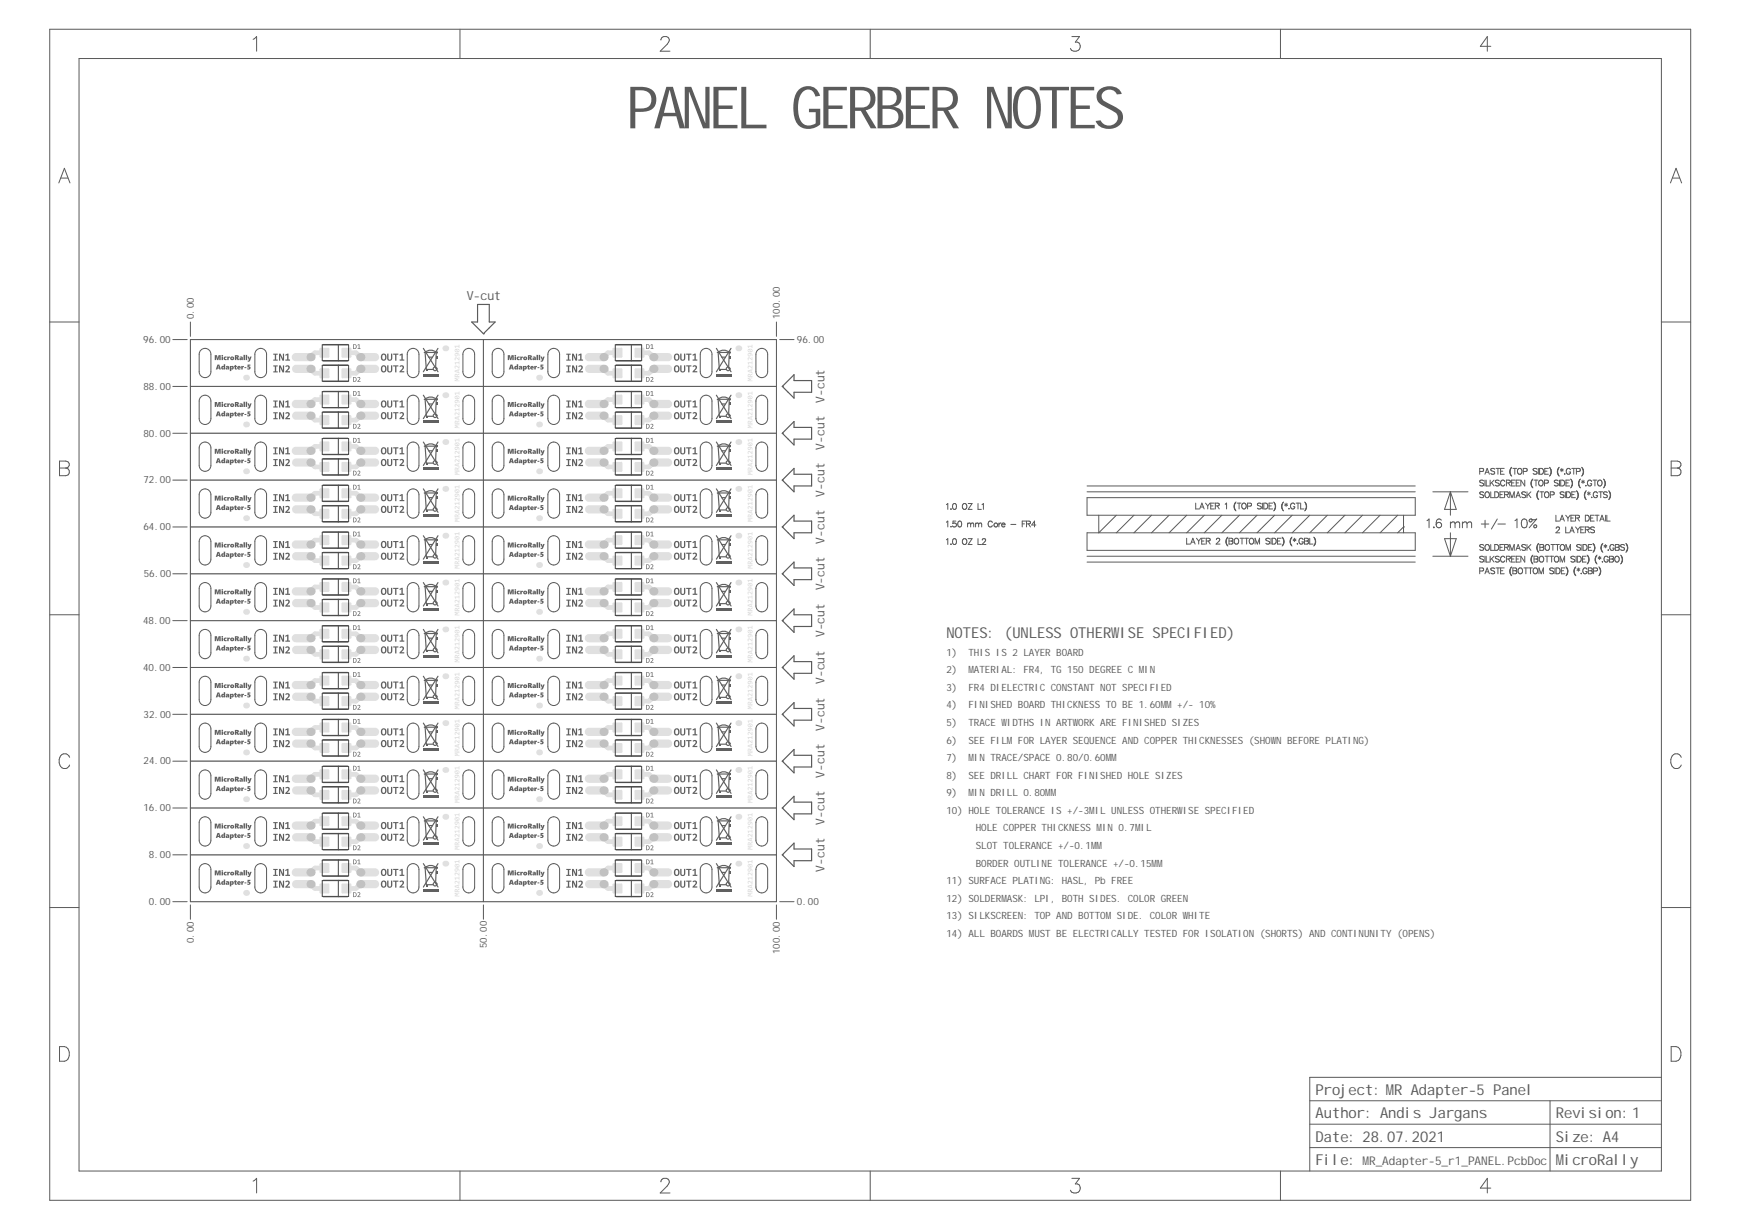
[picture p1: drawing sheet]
<svg xmlns="http://www.w3.org/2000/svg" width="297mm" height="210mm" viewBox="0 0 297 210" stroke-linecap="round" stroke-linejoin="round" font-family="sans-serif">
<defs><g id="words">
<text font-size="10" fill="#5a5a5a" x="106.8" y="21.9">PANEL GERBER NOTES</text>
<g font-size="2.6" fill="#5a5a5a">
<text x="161.4" y="108.8">NOTES: (UNLESS OTHERWISE SPECIFIED)</text>
<text x="224.3" y="186.7">Project: MR Adapter-5 Panel</text>
<text x="224.3" y="190.7">Author: Andis Jargans</text>
<text x="265.3" y="190.7">Revision:1</text>
<text x="224.3" y="194.7">Date: 28.07.2021</text>
<text x="265.3" y="194.7">Size: A4</text>
<text x="224.3" y="198.7">File:</text>
<text x="265.3" y="198.7">MicroRally</text>
</g>
<g font-size="2.1" fill="#5a5a5a">
<text x="79.6" y="51.1">V-cut</text>
<text x="140.6" y="68.7" transform="rotate(-90 140.6 68.7)">V-cut</text>
<text x="140.6" y="76.7" transform="rotate(-90 140.6 76.7)">V-cut</text>
<text x="140.6" y="84.7" transform="rotate(-90 140.6 84.7)">V-cut</text>
<text x="140.6" y="92.7" transform="rotate(-90 140.6 92.7)">V-cut</text>
<text x="140.6" y="100.7" transform="rotate(-90 140.6 100.7)">V-cut</text>
<text x="140.6" y="108.7" transform="rotate(-90 140.6 108.7)">V-cut</text>
<text x="140.6" y="116.7" transform="rotate(-90 140.6 116.7)">V-cut</text>
<text x="140.6" y="124.6" transform="rotate(-90 140.6 124.6)">V-cut</text>
<text x="140.6" y="132.6" transform="rotate(-90 140.6 132.6)">V-cut</text>
<text x="140.6" y="140.6" transform="rotate(-90 140.6 140.6)">V-cut</text>
<text x="140.6" y="148.6" transform="rotate(-90 140.6 148.6)">V-cut</text>
</g>
<text font-size="2" fill="#5a5a5a" x="232.3" y="198.7">MR_Adapter-5_r1_PANEL.PcbDoc</text>
<g font-size="1.7" fill="#5a5a5a">
<text x="24.4" y="58.5">96.00</text>
<text x="33" y="54.4" transform="rotate(-90 33 54.4)">0.00</text>
<text x="133" y="54.4" transform="rotate(-90 133 54.4)">100.00</text>
<text x="135.9" y="58.5">96.00</text>
<text x="24.5" y="66.4">88.00</text>
<text x="24.5" y="74.4">80.00</text>
<text x="24.5" y="82.4">72.00</text>
<text x="24.5" y="90.4">64.00</text>
<text x="24.5" y="98.4">56.00</text>
<text x="24.4" y="106.4">48.00</text>
<text x="161.4" y="111.8">1)</text>
<text x="165.1" y="111.8">THIS IS 2 LAYER BOARD</text>
<text x="24.4" y="114.4">40.00</text>
<text x="161.4" y="114.8">2)</text>
<text x="161.4" y="117.8">3)</text>
<text x="165.1" y="114.8">MATERIAL: FR4, TG 150 DEGREE C MIN</text>
<text x="165.1" y="117.8">FR4 DIELECTRIC CONSTANT NOT SPECIFIED</text>
<text x="24.5" y="122.4">32.00</text>
<text x="161.4" y="123.8">5)</text>
<text x="161.4" y="120.8">4)</text>
<text x="165.1" y="123.8">TRACE WIDTHS IN ARTWORK ARE FINISHED SIZES</text>
<text x="165.1" y="120.8">FINISHED BOARD THICKNESS TO BE 1.60MM +/- 10%</text>
<text x="24.5" y="130.3">24.00</text>
<text x="161.4" y="129.8">7)</text>
<text x="161.4" y="126.8">6)</text>
<text x="165.1" y="129.8">MIN TRACE/SPACE 0.80/0.60MM</text>
<text x="165.1" y="126.8">SEE FILM FOR LAYER SEQUENCE AND COPPER THICKNESSES (SHOWN BEFORE PLATING)</text>
<text x="161.4" y="135.8">9)</text>
<text x="161.4" y="132.8">8)</text>
<text x="165.1" y="135.8">MIN DRILL 0.80MM</text>
<text x="165.1" y="132.8">SEE DRILL CHART FOR FINISHED HOLE SIZES</text>
<text x="24.5" y="138.3">16.00</text>
<text x="161.4" y="138.8">10) HOLE TOLERANCE IS +/-3MIL UNLESS OTHERWISE SPECIFIED</text>
<text x="166.4" y="141.8">HOLE COPPER THICKNESS MIN 0.7MIL</text>
<text x="25.4" y="146.3">8.00</text>
<text x="166.4" y="144.8">SLOT TOLERANCE +/-0.1MM</text>
<text x="166.4" y="147.8">BORDER OUTLINE TOLERANCE +/-0.15MM</text>
<text x="25.4" y="154.3">0.00</text>
<text x="135.9" y="154.3">0.00</text>
<text x="161.4" y="153.8">12) SOLDERMASK: LPI, BOTH SIDES. COLOR GREEN</text>
<text x="161.4" y="150.8">11) SURFACE PLATING: HASL, Pb FREE</text>
<text x="33" y="160.8" transform="rotate(-90 33 160.8)">0.00</text>
<text x="83" y="161.7" transform="rotate(-90 83 161.7)">50.00</text>
<text x="161.4" y="156.7">13) SILKSCREEN: TOP AND BOTTOM SIDE. COLOR WHITE</text>
<text x="161.4" y="159.7">14) ALL BOARDS MUST BE ELECTRICALLY TESTED FOR ISOLATION (SHORTS) AND CONTINUNITY (OPENS)</text>
<text x="133" y="162.7" transform="rotate(-90 133 162.7)">100.00</text>
</g>
</g></defs>
<g fill="#e0e0e0">
<path d="M50 150.3l.4-.2h2.6v1.4h-2.5a.7 .7 0 0 1-.6-.4 .7 .7 0 0 1 .1-.8z"/>
<path d="M49.9 148.3l.5-.2h2.6v1.4h-2.5a.7 .7 0 0 1-.7-.4 .7 .7 0 0 1 .1-.8z"/>
<path d="M61.4 150.1h2.5a.7 .7 0 0 1 .7 .7 .7 .7 0 0 1-.7 .7h-2.5z"/>
<path d="M61.4 148.1h2.5a.7 .7 0 0 1 .7 .7 .7 .7 0 0 1-.7 .7h-2.5z"/>
<path d="M52.9 151.5l.7-.8 .3 .4-.6 .6z"/>
<path d="M60.7 150.7l.8 .8-.4 .2-.6-.6z"/>
<path d="M52.9 148.1l.4-.3 .6 .6-.3 .4z"/>
<path d="M60.5 148.4l.6-.6 .4 .3-.8 .7z"/>
<path d="M99.9 150.3l.5-.2h2.6v1.4h-2.5a.7 .7 0 0 1-.7-.4 .7 .7 0 0 1 .1-.8z"/>
<path d="M100 148.2l.3-.1h2.6v1.4h-2.5a.7 .7 0 0 1-.6-.5 .7 .7 0 0 1 .2-.8z"/>
<path d="M111.4 150.1h2.5a.7 .7 0 0 1 .7 .7 .7 .7 0 0 1-.7 .7h-2.5z"/>
<path d="M111.4 148.1h2.5a.7 .7 0 0 1 .7 .7 .7 .7 0 0 1-.7 .7h-2.5z"/>
<path d="M102.9 151.5l.7-.8 .3 .4-.6 .6z"/>
<path d="M110.7 150.7l.8 .8-.5 .2-.5-.6z"/>
<path d="M102.9 148.1l.4-.3 .6 .6-.3 .4z"/>
<path d="M110.5 148.4l.5-.6 .5 .3-.8 .7z"/>
<path d="M50 142.3l.4-.2h2.6v1.4h-2.5a.7 .7 0 0 1-.6-.4 .7 .7 0 0 1 .1-.8z"/>
<path d="M49.9 140.3l.5-.2h2.6v1.4h-2.5a.7 .7 0 0 1-.7-.4 .7 .7 0 0 1 .1-.8z"/>
<path d="M61.4 142.1h2.5a.7 .7 0 0 1 .7 .7 .7 .7 0 0 1-.7 .7h-2.5z"/>
<path d="M61.4 140.1h2.5a.7 .7 0 0 1 .7 .7 .7 .7 0 0 1-.7 .7h-2.5z"/>
<path d="M52.9 143.5l.7-.8 .3 .4-.6 .6z"/>
<path d="M60.7 142.7l.8 .8-.4 .2-.6-.6z"/>
<path d="M52.9 140.1l.4-.3 .6 .6-.3 .4z"/>
<path d="M60.5 140.4l.6-.6 .4 .3-.8 .7z"/>
<path d="M99.9 142.3l.5-.2h2.6v1.4h-2.5a.7 .7 0 0 1-.7-.4 .7 .7 0 0 1 .1-.8z"/>
<path d="M99.9 140.3l.4-.2h2.6v1.4h-2.5a.7 .7 0 0 1-.6-.4 .7 .7 0 0 1 .1-.8z"/>
<path d="M111.4 142.1h2.5a.7 .7 0 0 1 .7 .7 .7 .7 0 0 1-.7 .7h-2.5z"/>
<path d="M111.4 140.1h2.5a.7 .7 0 0 1 .7 .7 .7 .7 0 0 1-.7 .7h-2.5z"/>
<path d="M102.9 143.5l.7-.8 .3 .4-.6 .6z"/>
<path d="M110.7 142.7l.8 .8-.5 .2-.5-.6z"/>
<path d="M102.9 140.1l.4-.3 .6 .6-.3 .4z"/>
<path d="M110.5 140.4l.5-.6 .5 .3-.8 .7z"/>
<path d="M50 134.3l.4-.2h2.6v1.4h-2.5a.7 .7 0 0 1-.6-.4 .7 .7 0 0 1 .1-.8z"/>
<path d="M49.9 132.3l.5-.2h2.6v1.4h-2.5a.7 .7 0 0 1-.7-.4 .7 .7 0 0 1 .1-.8z"/>
<path d="M61.4 134.1h2.5a.7 .7 0 0 1 .7 .7 .7 .7 0 0 1-.7 .7h-2.5z"/>
<path d="M61.4 132.1h2.5a.7 .7 0 0 1 .7 .7 .7 .7 0 0 1-.7 .7h-2.5z"/>
<path d="M52.9 135.5l.7-.8 .3 .5-.6 .5z"/>
<path d="M60.7 134.7l.8 .8-.4 .2-.6-.5z"/>
<path d="M52.9 132.1l.4-.3 .6 .6-.3 .4z"/>
<path d="M60.5 132.4l.6-.6 .4 .3-.8 .7z"/>
<path d="M99.9 134.3l.5-.2h2.6v1.4h-2.5a.7 .7 0 0 1-.7-.4 .7 .7 0 0 1 .1-.8z"/>
<path d="M100 132.2l.3-.1h2.6v1.4h-2.5a.7 .7 0 0 1-.6-.5 .7 .7 0 0 1 .2-.8z"/>
<path d="M111.4 134.1h2.5a.7 .7 0 0 1 .7 .7 .7 .7 0 0 1-.7 .7h-2.5z"/>
<path d="M111.4 132.1h2.5a.7 .7 0 0 1 .7 .7 .7 .7 0 0 1-.7 .7h-2.5z"/>
<path d="M102.9 135.5l.7-.8 .3 .5-.6 .5z"/>
<path d="M110.7 134.7l.8 .8-.5 .2-.5-.5z"/>
<path d="M102.9 132.1l.4-.3 .6 .6-.3 .4z"/>
<path d="M110.5 132.4l.5-.6 .5 .3-.8 .7z"/>
<path d="M50 126.3l.4-.2h2.6v1.4h-2.5a.7 .7 0 0 1-.6-.4 .7 .7 0 0 1 .1-.8z"/>
<path d="M49.9 124.4l.5-.3h2.6v1.4h-2.5a.7 .7 0 0 1-.7-.4 .7 .7 0 0 1 .1-.7z"/>
<path d="M61.4 126.1h2.5a.7 .7 0 0 1 .7 .7 .7 .7 0 0 1-.7 .7h-2.5z"/>
<path d="M61.4 124.1h2.5a.7 .7 0 0 1 .7 .7 .7 .7 0 0 1-.7 .7h-2.5z"/>
<path d="M52.9 127.5l.7-.8 .3 .5-.6 .5z"/>
<path d="M60.7 126.7l.8 .8-.4 .2-.6-.5z"/>
<path d="M52.9 124.1l.4-.2 .6 .5-.3 .4z"/>
<path d="M60.5 124.4l.6-.5 .4 .2-.8 .7z"/>
<path d="M99.9 126.3l.5-.2h2.6v1.4h-2.5a.7 .7 0 0 1-.7-.4 .7 .7 0 0 1 .1-.8z"/>
<path d="M100 124.3l.3-.2h2.6v1.4h-2.5a.7 .7 0 0 1-.6-.5 .7 .7 0 0 1 .2-.7z"/>
<path d="M111.4 126.1h2.5a.7 .7 0 0 1 .7 .7 .7 .7 0 0 1-.7 .7h-2.5z"/>
<path d="M111.4 124.1h2.5a.7 .7 0 0 1 .7 .7 .7 .7 0 0 1-.7 .7h-2.5z"/>
<path d="M102.9 127.5l.7-.8 .3 .5-.6 .5z"/>
<path d="M110.7 126.7l.8 .8-.5 .2-.5-.5z"/>
<path d="M102.9 124.1l.4-.2 .6 .5-.3 .4z"/>
<path d="M110.5 124.4l.5-.5 .5 .2-.8 .7z"/>
<path d="M50 118.4l.4-.3h2.6v1.4h-2.5a.7 .7 0 0 1-.6-.4 .7 .7 0 0 1 .1-.7z"/>
<path d="M49.9 116.4l.5-.3h2.6v1.4h-2.5a.7 .7 0 0 1-.7-.4 .7 .7 0 0 1 .1-.7z"/>
<path d="M61.4 118.1h2.5a.7 .7 0 0 1 .7 .7 .7 .7 0 0 1-.7 .7h-2.5z"/>
<path d="M61.4 116.1h2.5a.7 .7 0 0 1 .7 .7 .7 .7 0 0 1-.7 .7h-2.5z"/>
<path d="M52.9 119.5l.7-.7 .3 .4-.6 .5z"/>
<path d="M60.7 118.8l.8 .7-.4 .2-.6-.5z"/>
<path d="M52.9 116.1l.4-.2 .6 .5-.3 .5z"/>
<path d="M60.5 116.4l.6-.5 .4 .2-.8 .8z"/>
<path d="M99.9 118.4l.5-.3h2.6v1.4h-2.5a.7 .7 0 0 1-.7-.4 .7 .7 0 0 1 .1-.7z"/>
<path d="M100 116.3l.3-.2h2.6v1.4h-2.5a.7 .7 0 0 1-.6-.5 .7 .7 0 0 1 .2-.7z"/>
<path d="M111.4 118.1h2.5a.7 .7 0 0 1 .7 .7 .7 .7 0 0 1-.7 .7h-2.5z"/>
<path d="M111.4 116.1h2.5a.7 .7 0 0 1 .7 .7 .7 .7 0 0 1-.7 .7h-2.5z"/>
<path d="M102.9 119.5l.7-.7 .3 .4-.6 .5z"/>
<path d="M110.7 118.8l.8 .7-.5 .2-.5-.5z"/>
<path d="M102.9 116.1l.4-.2 .6 .5-.3 .5z"/>
<path d="M110.5 116.4l.5-.5 .5 .2-.8 .8z"/>
<path d="M50 110.4l.4-.3h2.6v1.4h-2.5a.7 .7 0 0 1-.6-.4 .7 .7 0 0 1 .1-.7z"/>
<path d="M49.9 108.4l.5-.3h2.6v1.4h-2.5a.7 .7 0 0 1-.7-.4 .7 .7 0 0 1 .1-.7z"/>
<path d="M61.4 110.1h2.5a.7 .7 0 0 1 .7 .7 .7 .7 0 0 1-.7 .7h-2.5z"/>
<path d="M61.4 108.1h2.5a.7 .7 0 0 1 .7 .7 .7 .7 0 0 1-.7 .7h-2.5z"/>
<path d="M52.9 111.5l.7-.7 .3 .4-.6 .6z"/>
<path d="M60.7 110.8l.8 .7-.4 .3-.6-.6z"/>
<path d="M52.9 108.1l.4-.2 .6 .6-.3 .4z"/>
<path d="M60.5 108.5l.6-.6 .4 .2-.8 .8z"/>
<path d="M99.9 110.4l.5-.3h2.6v1.4h-2.5a.7 .7 0 0 1-.7-.4 .7 .7 0 0 1 .1-.7z"/>
<path d="M100 108.3l.3-.2h2.6v1.4h-2.5a.7 .7 0 0 1-.6-.4 .7 .7 0 0 1 .2-.8z"/>
<path d="M111.4 110.1h2.5a.7 .7 0 0 1 .7 .7 .7 .7 0 0 1-.7 .7h-2.5z"/>
<path d="M111.4 108.1h2.5a.7 .7 0 0 1 .7 .7 .7 .7 0 0 1-.7 .7h-2.5z"/>
<path d="M102.9 111.5l.7-.7 .3 .4-.6 .6z"/>
<path d="M110.7 110.8l.8 .7-.5 .3-.5-.6z"/>
<path d="M102.9 108.1l.4-.2 .6 .6-.3 .4z"/>
<path d="M110.5 108.5l.5-.6 .5 .2-.8 .8z"/>
<path d="M50 102.4l.4-.3h2.6v1.4h-2.5a.7 .7 0 0 1-.6-.4 .7 .7 0 0 1 .1-.7z"/>
<path d="M49.9 100.4l.5-.3h2.6v1.4h-2.5a.7 .7 0 0 1-.7-.4 .7 .7 0 0 1 .1-.7z"/>
<path d="M61.4 102.1h2.5a.7 .7 0 0 1 .7 .7 .7 .7 0 0 1-.7 .7h-2.5z"/>
<path d="M61.4 100.1h2.5a.7 .7 0 0 1 .7 .7 .7 .7 0 0 1-.7 .7h-2.5z"/>
<path d="M52.9 103.5l.7-.7 .3 .4-.6 .6z"/>
<path d="M60.7 102.8l.8 .7-.4 .3-.6-.6z"/>
<path d="M52.9 100.1l.4-.2 .6 .6-.3 .4z"/>
<path d="M60.5 100.5l.6-.6 .4 .2-.8 .8z"/>
<path d="M99.9 102.4l.5-.3h2.6v1.4h-2.5a.7 .7 0 0 1-.7-.4 .7 .7 0 0 1 .1-.7z"/>
<path d="M100 100.3l.3-.2h2.6v1.4h-2.5a.7 .7 0 0 1-.6-.4 .7 .7 0 0 1 .2-.8z"/>
<path d="M111.4 102.1h2.5a.7 .7 0 0 1 .7 .7 .7 .7 0 0 1-.7 .7h-2.5z"/>
<path d="M111.4 100.1h2.5a.7 .7 0 0 1 .7 .7 .7 .7 0 0 1-.7 .7h-2.5z"/>
<path d="M102.9 103.5l.7-.7 .3 .4-.6 .6z"/>
<path d="M110.7 102.8l.8 .7-.5 .3-.5-.6z"/>
<path d="M102.9 100.1l.4-.2 .6 .6-.3 .4z"/>
<path d="M110.5 100.5l.5-.6 .5 .2-.8 .8z"/>
<path d="M50 94.4l.4-.3h2.6v1.4h-2.5a.7 .7 0 0 1-.6-.4 .7 .7 0 0 1 .1-.7z"/>
<path d="M49.9 92.4l.5-.3h2.6v1.4h-2.5a.7 .7 0 0 1-.7-.4 .7 .7 0 0 1 .1-.7z"/>
<path d="M61.4 94.1h2.5a.7 .7 0 0 1 .7 .7 .7 .7 0 0 1-.7 .7h-2.5z"/>
<path d="M61.4 92.1h2.5a.7 .7 0 0 1 .7 .7 .7 .7 0 0 1-.7 .7h-2.5z"/>
<path d="M52.9 95.5l.7-.7 .3 .4-.6 .6z"/>
<path d="M60.7 94.8l.8 .7-.4 .3-.6-.6z"/>
<path d="M52.9 92.1l.4-.2 .6 .6-.3 .4z"/>
<path d="M60.5 92.5l.6-.6 .4 .2-.8 .8z"/>
<path d="M99.9 94.4l.5-.3h2.6v1.4h-2.5a.7 .7 0 0 1-.7-.4 .7 .7 0 0 1 .1-.7z"/>
<path d="M100 92.3l.3-.2h2.6v1.4h-2.5a.7 .7 0 0 1-.6-.4 .7 .7 0 0 1 .2-.8z"/>
<path d="M111.4 94.1h2.5a.7 .7 0 0 1 .7 .7 .7 .7 0 0 1-.7 .7h-2.5z"/>
<path d="M111.4 92.1h2.5a.7 .7 0 0 1 .7 .7 .7 .7 0 0 1-.7 .7h-2.5z"/>
<path d="M102.9 95.5l.7-.7 .3 .4-.6 .6z"/>
<path d="M110.7 94.8l.8 .7-.5 .3-.5-.6z"/>
<path d="M102.9 92.1l.4-.2 .6 .6-.3 .4z"/>
<path d="M110.5 92.5l.5-.6 .5 .2-.8 .8z"/>
<path d="M50 86.4l.4-.2h2.6v1.4h-2.5a.7 .7 0 0 1-.6-.4 .7 .7 0 0 1 .1-.8z"/>
<path d="M49.9 84.4l.5-.2h2.6v1.4h-2.5a.7 .7 0 0 1-.7-.4 .7 .7 0 0 1 .1-.8z"/>
<path d="M61.4 86.2h2.5a.7 .7 0 0 1 .7 .7 .7 .7 0 0 1-.7 .7h-2.5z"/>
<path d="M61.4 84.2h2.5a.7 .7 0 0 1 .7 .7 .7 .7 0 0 1-.7 .7h-2.5z"/>
<path d="M52.9 87.6l.7-.8 .3 .4-.6 .6z"/>
<path d="M60.7 86.8l.8 .8-.4 .2-.6-.6z"/>
<path d="M52.9 84.2l.4-.3 .6 .6-.3 .4z"/>
<path d="M60.5 84.5l.6-.6 .4 .3-.8 .7z"/>
<path d="M99.9 86.4l.5-.2h2.6v1.4h-2.5a.7 .7 0 0 1-.7-.4 .7 .7 0 0 1 .1-.8z"/>
<path d="M100 84.3l.3-.1h2.6v1.4h-2.5a.7 .7 0 0 1-.6-.5 .7 .7 0 0 1 .2-.8z"/>
<path d="M111.4 86.2h2.5a.7 .7 0 0 1 .7 .7 .7 .7 0 0 1-.7 .7h-2.5z"/>
<path d="M111.4 84.2h2.5a.7 .7 0 0 1 .7 .7 .7 .7 0 0 1-.7 .7h-2.5z"/>
<path d="M102.9 87.6l.7-.8 .3 .4-.6 .6z"/>
<path d="M110.7 86.8l.8 .8-.5 .2-.5-.6z"/>
<path d="M102.9 84.2l.4-.3 .6 .6-.3 .4z"/>
<path d="M110.5 84.5l.5-.6 .5 .3-.8 .7z"/>
<path d="M50 78.4l.4-.2h2.6v1.4h-2.5a.7 .7 0 0 1-.6-.4 .7 .7 0 0 1 .1-.8z"/>
<path d="M49.9 76.4l.5-.2h2.6v1.4h-2.5a.7 .7 0 0 1-.7-.4 .7 .7 0 0 1 .1-.8z"/>
<path d="M61.4 78.2h2.5a.7 .7 0 0 1 .7 .7 .7 .7 0 0 1-.7 .7h-2.5z"/>
<path d="M61.4 76.2h2.5a.7 .7 0 0 1 .7 .7 .7 .7 0 0 1-.7 .7h-2.5z"/>
<path d="M52.9 79.6l.7-.8 .3 .4-.6 .6z"/>
<path d="M60.7 78.8l.8 .8-.4 .2-.6-.6z"/>
<path d="M52.9 76.2l.4-.3 .6 .6-.3 .4z"/>
<path d="M60.5 76.5l.6-.6 .4 .3-.8 .7z"/>
<path d="M99.9 78.4l.5-.2h2.6v1.4h-2.5a.7 .7 0 0 1-.7-.4 .7 .7 0 0 1 .1-.8z"/>
<path d="M100 76.3l.3-.1h2.6v1.4h-2.5a.7 .7 0 0 1-.6-.5 .7 .7 0 0 1 .2-.8z"/>
<path d="M111.4 78.2h2.5a.7 .7 0 0 1 .7 .7 .7 .7 0 0 1-.7 .7h-2.5z"/>
<path d="M111.4 76.2h2.5a.7 .7 0 0 1 .7 .7 .7 .7 0 0 1-.7 .7h-2.5z"/>
<path d="M102.9 79.6l.7-.8 .3 .4-.6 .6z"/>
<path d="M110.7 78.8l.8 .8-.5 .2-.5-.6z"/>
<path d="M102.9 76.2l.4-.3 .6 .6-.3 .4z"/>
<path d="M110.5 76.5l.5-.6 .5 .3-.8 .7z"/>
<path d="M50 70.4l.4-.2h2.6v1.4h-2.5a.7 .7 0 0 1-.6-.4 .7 .7 0 0 1 .1-.8z"/>
<path d="M49.9 68.4l.5-.2h2.6v1.4h-2.5a.7 .7 0 0 1-.7-.4 .7 .7 0 0 1 .1-.8z"/>
<path d="M61.4 70.2h2.5a.7 .7 0 0 1 .7 .7 .7 .7 0 0 1-.7 .7h-2.5z"/>
<path d="M61.4 68.2h2.5a.7 .7 0 0 1 .7 .7 .7 .7 0 0 1-.7 .7h-2.5z"/>
<path d="M52.9 71.6l.7-.8 .3 .5-.6 .5z"/>
<path d="M60.7 70.8l.8 .8-.4 .2-.6-.5z"/>
<path d="M52.9 68.2l.4-.2 .6 .5-.3 .4z"/>
<path d="M60.5 68.5l.6-.5 .4 .2-.8 .7z"/>
<path d="M99.9 70.4l.5-.2h2.6v1.4h-2.5a.7 .7 0 0 1-.7-.4 .7 .7 0 0 1 .1-.8z"/>
<path d="M100 68.3l.3-.1h2.6v1.4h-2.5a.7 .7 0 0 1-.6-.5 .7 .7 0 0 1 .2-.8z"/>
<path d="M111.4 70.2h2.5a.7 .7 0 0 1 .7 .7 .7 .7 0 0 1-.7 .7h-2.5z"/>
<path d="M111.4 68.2h2.5a.7 .7 0 0 1 .7 .7 .7 .7 0 0 1-.7 .7h-2.5z"/>
<path d="M102.9 71.6l.7-.8 .3 .5-.6 .5z"/>
<path d="M110.7 70.8l.8 .8-.5 .2-.5-.5z"/>
<path d="M102.9 68.2l.4-.2 .6 .5-.3 .4z"/>
<path d="M110.5 68.5l.5-.5 .5 .2-.8 .7z"/>
<path d="M50 62.4l.4-.2h2.6v1.4h-2.5a.7 .7 0 0 1-.6-.4 .7 .7 0 0 1 .1-.8z"/>
<path d="M49.9 60.5l.5-.3h2.6v1.4h-2.5a.7 .7 0 0 1-.7-.4 .7 .7 0 0 1 .1-.7z"/>
<path d="M61.4 62.2h2.5a.7 .7 0 0 1 .7 .7 .7 .7 0 0 1-.7 .7h-2.5z"/>
<path d="M61.4 60.2h2.5a.7 .7 0 0 1 .7 .7 .7 .7 0 0 1-.7 .7h-2.5z"/>
<path d="M52.9 63.6l.7-.7 .3 .4-.6 .5z"/>
<path d="M60.7 62.9l.8 .7-.4 .2-.6-.5z"/>
<path d="M52.9 60.2l.4-.2 .6 .5-.3 .4z"/>
<path d="M60.5 60.5l.6-.5 .4 .2-.8 .7z"/>
<path d="M99.9 62.4l.5-.2h2.6v1.4h-2.5a.7 .7 0 0 1-.7-.4 .7 .7 0 0 1 .1-.8z"/>
<path d="M100 60.4l.3-.2h2.6v1.4h-2.5a.7 .7 0 0 1-.6-.5 .7 .7 0 0 1 .2-.7z"/>
<path d="M111.4 62.2h2.5a.7 .7 0 0 1 .7 .7 .7 .7 0 0 1-.7 .7h-2.5z"/>
<path d="M111.4 60.2h2.5a.7 .7 0 0 1 .7 .7 .7 .7 0 0 1-.7 .7h-2.5z"/>
<path d="M102.9 63.6l.7-.7 .3 .4-.6 .5z"/>
<path d="M110.7 62.9l.8 .7-.5 .2-.5-.5z"/>
<path d="M102.9 60.2l.4-.2 .6 .5-.3 .4z"/>
<path d="M110.5 60.5l.5-.5 .5 .2-.8 .7z"/>
<path d="M77.5 152.3l.8-.1v.2h-.6l.4 .1v.1l-.4 .1h.6v.2l-.8-.1v-.1l.4-.1-.4-.1zM77.7 151.8v.2h.2l-.1-.2zM77.6 151.7l.2-.1 .2 .2 .3-.3v.2l-.3 .2 .3 .1v.1h-.8zM77.7 151.2l.4 .1v-.2zM77.5 151l.8-.2v.2h-.1v.3h.1v.2l-.8-.2zM77.6 150.3l.3-.1 .3 .3v-.3h.1v.5l-.5-.3-.2 .3-.1-.2zM77.5 149.6h.7v-.1h.1v.5h-.1v-.2h-.5l.1 .2h-.1zM77.6 148.9l.3-.1 .3 .3v-.3h.1v.5l-.5-.3-.2 .3-.1-.2zM77.6 148.3a.15 .15 0 0 0 .3 0 .15 .15 0 0 0-.3 0zM77.6 148.2l.6-.1 .1 .5h-.1v-.3l-.2-.1v.4h-.4l-.1-.2zM77.7 147.5v.2l.3 .1-.2-.3zM77.9 147.5l.2 .3 .1-.1v-.2zM77.6 147.4h.6l.1 .1v.3l-.2 .1h-.4l-.2-.2zM77.5 146.8h.7v-.2h.1v.6h-.1v-.2h-.5l.1 .2h-.1z"/>
<path d="M127.5 152.3l.8-.1v.2h-.6l.4 .1v.1l-.4 .1h.6v.2l-.8-.1v-.1l.4-.1-.4-.1zM127.7 151.8l-.1 .2h.3l-.1-.2zM127.6 151.7l.2-.1 .1 .2 .4-.3v.2l-.3 .2 .3 .1v.1h-.8zM127.6 151.2l.4 .1v-.2zM127.5 151l.8-.2v.2h-.2v.3h.2v.2l-.8-.2zM127.5 150.3l.3-.1 .4 .3v-.3h.1v.5l-.6-.3-.1 .3zM127.5 149.6h.7v-.1h.1v.5h-.1v-.2h-.6l.1 .2h-.1zM127.5 148.9l.3-.1 .4 .3v-.3h.1v.5l-.6-.3-.1 .3zM127.6 148.3a.15 .15 0 0 0 .3 0 .15 .15 0 0 0-.3 0zM127.5 148.2l.6-.1 .2 .5h-.1l-.1-.3-.1-.1-.1 .4h-.3l-.1-.2zM127.6 147.5l.1 .2 .2 .1-.2-.3zM127.9 147.5l.2 .3 .1-.1-.1-.2zM127.6 147.4h.5l.2 .1v.3l-.2 .1h-.4l-.2-.2zM127.5 146.8h.7v-.2h.1v.6h-.1v-.2h-.6l.1 .2h-.1z"/>
<path d="M77.5 144.3l.8-.1v.2h-.6l.4 .1v.1l-.4 .1 .6 .1v.1h-.8v-.2l.4-.1-.4-.1zM77.7 143.8v.2h.2l-.1-.2zM77.6 143.7l.2-.1 .2 .2 .3-.3v.2l-.3 .3h.3v.1h-.8zM77.7 143.2l.4 .1v-.2zM77.5 143.1l.8-.3v.2h-.1v.3l.1 .1v.1l-.8-.2zM77.6 142.3l.3-.1 .3 .3v-.3h.1v.5l-.5-.3-.2 .3-.1-.2zM77.5 141.7h.7v-.2h.1v.5h-.1v-.2h-.5l.1 .2h-.1zM77.6 140.9l.3-.1 .3 .3v-.3h.1v.5l-.5-.3-.2 .3zM77.6 140.4a.15 .15 0 0 0 .3 0 .15 .15 0 0 0-.3 0zM77.6 140.2l.6-.1 .1 .5h-.1v-.3l-.2-.1v.4h-.4l-.1-.2zM77.7 139.6v.1l.3 .1-.2-.3zM77.9 139.5l.2 .3 .1-.1v-.2zM77.6 139.4h.6l.1 .1v.3l-.2 .2-.4-.1-.2-.2zM77.5 138.8h.7v-.1h.1v.5h-.1v-.2h-.5l.1 .2h-.1z"/>
<path d="M127.5 144.3l.8-.1v.2h-.6l.4 .1v.1l-.4 .1 .6 .1v.1h-.8v-.2l.4-.1-.4-.1zM127.7 143.8l-.1 .2h.3l-.1-.2zM127.6 143.7l.2-.1 .1 .2 .4-.3v.2l-.3 .3h.3v.1h-.8zM127.6 143.2l.4 .1v-.2zM127.5 143.1l.8-.3v.2h-.2v.3l.2 .1v.1l-.8-.2zM127.5 142.3l.3-.1 .4 .3v-.3h.1v.5l-.6-.3-.1 .3zM127.5 141.7h.7v-.2h.1v.5h-.1v-.2h-.6l.1 .2h-.1zM127.5 140.9l.3-.1 .4 .3v-.3h.1v.5l-.6-.3-.1 .3zM127.6 140.4a.15 .15 0 0 0 .3 0 .15 .15 0 0 0-.3 0zM127.5 140.2l.6-.1 .2 .5h-.1l-.1-.3-.1-.1-.1 .4h-.3l-.1-.2zM127.6 139.6l.1 .1 .2 .1-.2-.3zM127.9 139.5l.2 .3 .1-.1-.1-.2zM127.6 139.4h.5l.2 .1v.3l-.2 .2-.4-.1-.2-.2zM127.5 138.8h.7v-.1h.1v.5h-.1v-.2h-.6l.1 .2h-.1z"/>
<path d="M77.5 136.3h.8v.1h-.6l.4 .1v.1l-.4 .2h.6v.1h-.8v-.2l.4-.1-.4-.1zM77.7 135.8v.2h.2l-.1-.2zM77.6 135.7l.2-.1 .2 .2 .3-.2v.1l-.3 .3h.3v.2h-.8zM77.7 135.2l.4 .1v-.2zM77.5 135.1l.8-.3v.2h-.1v.3l.1 .1v.1l-.8-.2zM77.6 134.3l.3-.1 .3 .3v-.3h.1v.5l-.5-.3-.2 .3-.1-.2zM77.5 133.7h.7v-.2h.1v.5h-.1v-.2h-.5l.1 .2h-.1zM77.6 132.9l.3-.1 .3 .3v-.3h.1v.5l-.5-.3-.2 .3zM77.6 132.4a.15 .15 0 0 0 .3 0 .15 .15 0 0 0-.3 0zM77.6 132.2l.6-.1 .1 .5h-.1v-.3l-.2-.1v.4h-.4l-.1-.2zM77.7 131.6v.2h.3l-.2-.3zM77.9 131.5l.2 .3 .1-.1v-.1zM77.6 131.4h.6l.1 .2v.2l-.2 .2-.4-.1-.2-.2zM77.5 130.9h.7v-.2h.1v.5h-.1v-.2h-.5l.1 .2h-.1z"/>
<path d="M127.5 136.3h.8v.1h-.6l.4 .1v.1l-.4 .2h.6v.1h-.8v-.2l.4-.1-.4-.1zM127.7 135.8l-.1 .2h.3l-.1-.2zM127.6 135.7l.2-.1 .1 .2 .4-.2v.1l-.3 .3h.3v.2h-.8zM127.6 135.2l.4 .1v-.2zM127.5 135.1l.8-.3v.2h-.2v.3l.2 .1v.1l-.8-.2zM127.6 134.3l.2-.1 .4 .3v-.3h.1v.5l-.6-.3-.1 .3-.1-.2zM127.5 133.7h.7v-.2h.1v.5h-.1v-.2h-.6l.1 .2h-.1zM127.5 132.9l.3-.1 .4 .3v-.3h.1v.5l-.6-.3-.1 .3zM127.6 132.4a.15 .15 0 0 0 .3 0 .15 .15 0 0 0-.3 0zM127.5 132.2l.6-.1 .2 .5h-.1l-.1-.3-.1-.1-.1 .4h-.3l-.1-.2zM127.6 131.6l.1 .2h.2l-.2-.3zM127.9 131.5l.2 .3 .1-.1-.1-.1zM127.6 131.4h.5l.2 .2v.2l-.2 .2-.4-.1-.2-.2zM127.5 130.9h.7v-.2h.1v.5h-.1v-.2h-.6l.1 .2h-.1z"/>
<path d="M77.5 128.3h.8v.1h-.6l.4 .2v.1l-.4 .1h.6v.1h-.8v-.2l.4-.1-.4-.1zM77.7 127.8v.2h.2l-.1-.2zM77.6 127.7l.2-.1 .2 .2 .3-.2v.2l-.3 .2h.3v.2h-.8zM77.7 127.2l.4 .1v-.2zM77.5 127.1l.8-.3v.2l-.1 .1v.2l.1 .1v.1l-.8-.2zM77.6 126.3h.3l.3 .2v-.3h.1v.6l-.5-.4-.2 .4zM77.5 125.7h.7v-.2h.1v.5h-.1v-.2h-.5l.1 .2-.1 .1zM77.6 124.9l.3-.1 .3 .3v-.3h.1v.6l-.5-.4-.2 .4-.1-.3zM77.6 124.4a.15 .15 0 0 0 .3 0 .15 .15 0 0 0-.3 0zM77.6 124.2h.6l.1 .4h-.1v-.3h-.2v.3h-.4l-.1-.2zM77.7 123.6v.2h.3l-.2-.3zM77.9 123.5l.2 .3h.1v-.2zM77.6 123.5l.6-.1 .1 .2v.2l-.2 .2-.4-.1-.2-.2zM77.5 122.9h.7v-.2h.1v.5h-.1v-.2h-.5l.1 .2-.1 .1z"/>
<path d="M127.5 128.3h.8v.1h-.6l.4 .2v.1l-.4 .1h.6v.1h-.8v-.2l.4-.1-.4-.1zM127.7 127.8l-.1 .2h.3l-.1-.2zM127.6 127.7l.2-.1 .1 .2 .4-.2v.2l-.3 .2h.3v.2h-.8zM127.6 127.2l.4 .1v-.2zM127.5 127.1l.8-.3v.2l-.2 .1v.2l.2 .1v.1l-.8-.2zM127.5 126.3h.3l.4 .2v-.3h.1v.6l-.6-.4-.1 .4zM127.5 125.7h.7v-.2h.1v.5h-.1v-.2h-.6l.1 .2-.1 .1zM127.6 124.9l.2-.1 .4 .3v-.3h.1v.6l-.6-.4-.1 .4-.1-.3zM127.6 124.4a.15 .15 0 0 0 .3 0 .15 .15 0 0 0-.3 0zM127.6 124.2h.5l.2 .4h-.1l-.1-.3h-.1l-.1 .3h-.3l-.1-.2zM127.6 123.6l.1 .2h.2l-.2-.3zM127.9 123.5l.2 .3h.1l-.1-.2zM127.6 123.5l.5-.1 .2 .2v.2l-.2 .2-.4-.1-.2-.2zM127.5 122.9h.7v-.2h.1v.5h-.1v-.2h-.6l.1 .2-.1 .1z"/>
<path d="M77.5 120.3h.8v.1h-.6l.4 .2v.1l-.4 .1h.6v.1h-.8v-.2l.4-.1-.4-.1zM77.7 119.8v.2h.2l-.1-.2zM77.6 119.7h.2l.2 .1 .3-.2v.2l-.3 .2h.3v.2h-.8zM77.7 119.2l.4 .1v-.2zM77.5 119.1l.8-.2v.1l-.1 .1v.3h.1v.2l-.8-.3zM77.6 118.3h.3l.3 .3v-.4h.1v.6l-.5-.4-.2 .4zM77.5 117.7h.7v-.2h.1v.6h-.1v-.3h-.5l.1 .2-.1 .1zM77.6 116.9h.3l.3 .3v-.4h.1v.6l-.5-.4-.2 .4zM77.6 116.4a.15 .15 0 0 0 .3 0 .15 .15 0 0 0-.3 0zM77.6 116.2h.6l.1 .4h-.1v-.2l-.2-.1v.3l-.4 .1-.1-.3zM77.7 115.6v.2l.3 .1-.2-.4zM77.9 115.5l.2 .3h.1v-.2zM77.6 115.5l.6-.1 .1 .2v.2l-.2 .2h-.4l-.2-.3zM77.5 114.9h.7v-.2h.1v.5h-.1v-.2h-.5l.1 .2-.1 .1z"/>
<path d="M127.5 120.3h.8v.1h-.6l.4 .2v.1l-.4 .1h.6v.1h-.8v-.2l.4-.1-.4-.1zM127.7 119.8l-.1 .2h.3l-.1-.2zM127.6 119.7h.2l.1 .1 .4-.2v.2l-.3 .2h.3v.2h-.8zM127.6 119.2l.4 .1v-.2zM127.5 119.1l.8-.2v.1l-.2 .1v.3h.2v.2l-.8-.3zM127.5 118.3h.3l.4 .3v-.4h.1v.6l-.6-.4-.1 .4zM127.5 117.7h.7v-.2h.1v.6h-.1v-.3h-.6l.1 .2-.1 .1zM127.5 116.9h.3l.4 .3v-.4h.1v.6l-.6-.4-.1 .4zM127.6 116.4a.15 .15 0 0 0 .3 0 .15 .15 0 0 0-.3 0zM127.6 116.2h.5l.2 .4h-.1l-.1-.2-.1-.1-.1 .3-.3 .1-.1-.3zM127.6 115.6l.1 .2 .2 .1-.2-.4zM127.9 115.5l.2 .3h.1l-.1-.2zM127.6 115.5l.5-.1 .2 .2v.2l-.2 .2h-.4l-.2-.3zM127.5 114.9h.7v-.2h.1v.5h-.1v-.2h-.6l.1 .2-.1 .1z"/>
<path d="M77.5 112.3h.8v.1l-.6 .1 .4 .1v.1l-.4 .1h.6v.1h-.8v-.2l.4-.1-.4-.1zM77.7 111.8v.2h.2l-.1-.2zM77.6 111.7h.2l.2 .1 .3-.2v.2l-.3 .2h.3v.2h-.8zM77.7 111.2l.4 .1v-.2zM77.5 111.1l.8-.2v.1l-.1 .1v.3h.1v.2l-.8-.3zM77.6 110.3h.3l.3 .3v-.4h.1v.6l-.5-.4-.2 .4-.1-.2zM77.5 109.7h.7v-.2h.1v.6h-.1v-.2h-.5l.1 .1-.1 .1zM77.6 108.9h.3l.3 .3v-.4h.1v.6l-.5-.4-.2 .4zM77.6 108.4a.15 .15 0 0 0 .3 0 .15 .15 0 0 0-.3 0zM77.6 108.2h.6l.1 .5h-.1v-.3l-.2-.1v.3l-.4 .1-.1-.2zM77.7 107.6v.2l.3 .1-.2-.3zM77.9 107.5l.2 .3h.1v-.2zM77.6 107.5l.6-.1 .1 .2v.2l-.2 .2h-.4l-.2-.3zM77.5 106.9h.7v-.2h.1v.6h-.1v-.3h-.5l.1 .2-.1 .1z"/>
<path d="M127.5 112.3h.8v.1l-.6 .1 .4 .1v.1l-.4 .1h.6v.1h-.8v-.2l.4-.1-.4-.1zM127.7 111.8l-.1 .2h.3l-.1-.1zM127.6 111.7h.2l.1 .1 .4-.2v.2l-.3 .2h.3v.2h-.8zM127.6 111.2l.4 .1v-.2zM127.5 111.1l.8-.2v.1l-.2 .1v.3h.2v.2l-.8-.3zM127.6 110.3h.2l.4 .3v-.4h.1v.6l-.6-.4-.1 .4-.1-.2zM127.5 109.7h.7v-.2h.1v.6h-.1v-.2h-.6l.1 .1-.1 .1zM127.5 108.9h.3l.4 .3v-.4h.1v.6l-.6-.4-.1 .4zM127.6 108.4a.15 .15 0 0 0 .3 0 .15 .15 0 0 0-.3 0zM127.6 108.2h.5l.2 .5h-.1l-.1-.3-.1-.1-.1 .3-.3 .1-.1-.2zM127.6 107.6l.1 .2 .2 .1-.2-.3zM127.9 107.5l.2 .3h.1l-.1-.2zM127.6 107.5l.5-.1 .2 .2v.2l-.2 .2h-.4l-.2-.3zM127.5 106.9h.7v-.2h.1v.6h-.1v-.3h-.6l.1 .2-.1 .1z"/>
<path d="M77.5 104.3h.8v.1l-.6 .1 .4 .1v.1l-.4 .1h.6v.2l-.8-.1v-.2l.4-.1-.4-.1zM77.7 103.9v.1h.2l-.1-.1zM77.6 103.7h.2l.2 .1 .3-.2v.2l-.3 .2h.3v.2h-.8zM77.7 103.2l.4 .1v-.2zM77.5 103.1l.8-.2v.1l-.1 .1v.3h.1v.2l-.8-.3zM77.6 102.3h.3l.3 .3v-.4h.1v.6l-.5-.4-.2 .4zM77.5 101.7h.7v-.2h.1v.6h-.1v-.2h-.5l.1 .2h-.1zM77.6 100.9h.3l.3 .3v-.4h.1v.6l-.5-.4-.2 .4-.1-.2zM77.6 100.4a.15 .15 0 0 0 .3 0 .15 .15 0 0 0-.3 0zM77.6 100.2h.6l.1 .5h-.1v-.3l-.2-.1v.4h-.4l-.1-.2zM77.7 99.6v.2l.3 .1-.2-.3zM77.9 99.5l.2 .4 .1-.1v-.2zM77.6 99.5l.6-.1 .1 .2v.3l-.2 .1h-.4l-.2-.2zM77.5 98.9h.7v-.2h.1v.6h-.1v-.2h-.5l.1 .1-.1 .1z"/>
<path d="M127.5 104.3h.8v.1l-.6 .1 .4 .1v.1l-.4 .1h.6v.2l-.8-.1v-.2l.4-.1-.4-.1zM127.7 103.9l-.1 .1h.3l-.1-.1zM127.6 103.7h.2l.1 .1 .4-.2v.2l-.3 .2h.3v.2h-.8zM127.6 103.2l.4 .1v-.2zM127.5 103.1l.8-.2v.1l-.2 .1v.3h.2v.2l-.8-.3zM127.5 102.3h.3l.4 .3v-.4h.1v.6l-.6-.4-.1 .4zM127.5 101.7h.7v-.2h.1v.6h-.1v-.2h-.6l.1 .2h-.1zM127.6 100.9h.2l.4 .3v-.4h.1v.6l-.6-.4-.1 .4-.1-.2zM127.6 100.4a.15 .15 0 0 0 .3 0 .15 .15 0 0 0-.3 0zM127.6 100.2h.5l.2 .5h-.1l-.1-.3-.1-.1-.1 .4h-.3l-.1-.2zM127.6 99.6l.1 .2 .2 .1-.2-.3zM127.9 99.5l.2 .4 .1-.1-.1-.2zM127.6 99.5l.5-.1 .2 .2v.3l-.2 .1h-.4l-.2-.2zM127.5 98.9h.7v-.2h.1v.6h-.1v-.2h-.6l.1 .1-.1 .1z"/>
<path d="M77.5 96.4l.8-.1v.2h-.6l.4 .1v.1l-.4 .1h.6v.2l-.8-.1v-.1l.4-.2-.4-.1zM77.7 95.9v.2h.2l-.1-.2zM77.6 95.7h.2l.2 .2 .3-.3v.2l-.3 .2 .3 .1v.1h-.8zM77.7 95.2l.4 .2v-.3zM77.5 95.1l.8-.2v.2h-.1v.3h.1v.2l-.8-.3zM77.6 94.4l.3-.1 .3 .3v-.3h.1v.5l-.5-.4-.2 .4zM77.5 93.7h.7v-.2h.1v.6h-.1v-.2h-.5l.1 .2h-.1zM77.6 92.9h.3l.3 .3v-.4h.1v.6l-.5-.4-.2 .4-.1-.2zM77.6 92.4a.15 .15 0 0 0 .3 0 .15 .15 0 0 0-.3 0zM77.6 92.2h.6l.1 .5h-.1v-.3l-.2-.1v.4h-.4l-.1-.2zM77.7 91.6v.2l.3 .1-.2-.3zM77.9 91.6l.2 .3 .1-.1v-.2zM77.6 91.5h.6l.1 .1v.3l-.2 .1h-.4l-.2-.2zM77.5 90.9h.7v-.2h.1v.6h-.1v-.2h-.5l.1 .2h-.1z"/>
<path d="M127.5 96.4l.8-.1v.2h-.6l.4 .1v.1l-.4 .1h.6v.2l-.8-.1v-.1l.4-.2-.4-.1zM127.7 95.9l-.1 .2h.3l-.1-.2zM127.6 95.7h.2l.1 .2 .4-.3v.2l-.3 .2 .3 .1v.1h-.8zM127.6 95.2l.4 .2v-.3zM127.5 95.1l.8-.2v.2h-.2v.3h.2v.2l-.8-.3zM127.5 94.4l.3-.1 .4 .3v-.3h.1v.5l-.6-.4-.1 .4zM127.5 93.7h.7v-.2h.1v.6h-.1v-.2h-.6l.1 .2h-.1zM127.5 92.9h.3l.4 .3v-.4h.1v.6l-.6-.4-.1 .4zM127.6 92.4a.15 .15 0 0 0 .3 0 .15 .15 0 0 0-.3 0zM127.6 92.2h.5l.2 .5h-.1l-.1-.3-.1-.1-.1 .4h-.3l-.1-.2zM127.6 91.6l.1 .2 .2 .1-.2-.3zM127.9 91.6l.2 .3 .1-.1-.1-.2zM127.6 91.5h.5l.2 .1v.3l-.2 .1h-.4l-.2-.2zM127.5 90.9h.7v-.2h.1v.6h-.1v-.2h-.6l.1 .2h-.1z"/>
<path d="M77.5 88.4l.8-.1v.2h-.6l.4 .1v.1l-.4 .1 .6 .1v.1l-.8-.1v-.1l.4-.1-.4-.1zM77.7 87.9v.2h.2l-.1-.2zM77.6 87.8l.2-.1 .2 .2 .3-.3v.2l-.3 .2 .3 .1v.1h-.8zM77.7 87.3l.4 .1v-.2zM77.5 87.1l.8-.2v.2h-.1v.3h.1v.2l-.8-.2zM77.6 86.4l.3-.1 .3 .3v-.3h.1v.5l-.5-.3-.2 .3-.1-.2zM77.5 85.7h.7v-.1h.1v.5h-.1v-.2h-.5l.1 .2h-.1zM77.6 85l.3-.1 .3 .3v-.3h.1v.5l-.5-.3-.2 .3-.1-.2zM77.6 84.4a.15 .15 0 0 0 .3 0 .15 .15 0 0 0-.3 0zM77.6 84.3l.6-.1 .1 .5h-.1v-.3l-.2-.1v.4h-.4l-.1-.2zM77.7 83.7v.1l.3 .1-.2-.3zM77.9 83.6l.2 .3 .1-.1v-.2zM77.6 83.5h.6l.1 .1v.3l-.2 .1h-.4l-.2-.2zM77.5 82.9h.7v-.2h.1v.6h-.1v-.2h-.5l.1 .2h-.1z"/>
<path d="M127.5 88.4l.8-.1v.2h-.6l.4 .1v.1l-.4 .1 .6 .1v.1l-.8-.1v-.1l.4-.1-.4-.1zM127.7 87.9l-.1 .2h.3l-.1-.2zM127.6 87.8l.2-.1 .1 .2 .4-.3v.2l-.3 .2 .3 .1v.1h-.8zM127.6 87.3l.4 .1v-.2zM127.5 87.1l.8-.2v.2h-.2v.3h.2v.2l-.8-.2zM127.6 86.4l.2-.1 .4 .3v-.3h.1v.5l-.6-.3-.1 .3-.1-.2zM127.5 85.7h.7v-.1h.1v.5h-.1v-.2h-.6l.1 .2h-.1zM127.5 85l.3-.1 .4 .3v-.3h.1v.5l-.6-.3-.1 .3zM127.6 84.4a.15 .15 0 0 0 .3 0 .15 .15 0 0 0-.3 0zM127.6 84.2h.5l.2 .5h-.1l-.1-.3-.1-.1-.1 .4h-.3l-.1-.2zM127.6 83.7l.1 .1 .2 .1-.2-.3zM127.9 83.6l.2 .3 .1-.1-.1-.2zM127.6 83.5h.5l.2 .1v.3l-.2 .1h-.4l-.2-.2zM127.5 82.9h.7v-.2h.1v.6h-.1v-.2h-.6l.1 .2h-.1z"/>
<path d="M77.5 80.4l.8-.1v.2h-.6l.4 .1v.1l-.4 .1 .6 .1v.1h-.8v-.2l.4-.1-.4-.1zM77.7 79.9v.2h.2l-.1-.2zM77.6 79.8l.2-.1 .2 .2 .3-.3v.2l-.3 .3h.3v.1h-.8zM77.7 79.3l.4 .1v-.2zM77.5 79.2l.8-.3v.2h-.1v.3l.1 .1v.1l-.8-.2zM77.6 78.4l.3-.1 .3 .3v-.3h.1v.5l-.5-.3-.2 .3-.1-.2zM77.5 77.8h.7v-.2h.1v.5h-.1v-.2h-.5l.1 .2h-.1zM77.6 77l.3-.1 .3 .3v-.3h.1v.5l-.5-.3-.2 .3-.1-.2zM77.6 76.5a.15 .15 0 0 0 .3 0 .15 .15 0 0 0-.3 0zM77.6 76.3l.6-.1 .1 .5h-.1v-.3l-.2-.1v.4h-.4l-.1-.2zM77.7 75.7v.2h.3l-.2-.3zM77.9 75.6l.2 .3 .1-.1v-.2zM77.6 75.5h.6l.1 .1v.3l-.2 .2-.4-.1-.2-.2zM77.5 74.9h.7v-.1h.1v.5h-.1v-.2h-.5l.1 .2h-.1z"/>
<path d="M127.5 80.4l.8-.1v.2h-.6l.4 .1v.1l-.4 .1 .6 .1v.1h-.8v-.2l.4-.1-.4-.1zM127.7 79.9l-.1 .2h.3l-.1-.2zM127.6 79.8l.2-.1 .1 .2 .4-.3v.2l-.3 .3h.3v.1h-.8zM127.6 79.3l.4 .1v-.2zM127.5 79.2l.8-.3v.2h-.2v.3l.2 .1v.1l-.8-.2zM127.5 78.4l.3-.1 .4 .3v-.3h.1v.5l-.6-.3-.1 .3zM127.5 77.8h.7v-.2h.1v.5h-.1v-.2h-.6l.1 .2h-.1zM127.5 77l.3-.1 .4 .3v-.3h.1v.5l-.6-.3-.1 .3zM127.6 76.5a.15 .15 0 0 0 .3 0 .15 .15 0 0 0-.3 0zM127.6 76.2h.5l.2 .5h-.1l-.1-.3-.1-.1-.1 .4h-.3l-.1-.2zM127.6 75.7l.1 .2h.2l-.2-.3zM127.9 75.6l.2 .3 .1-.1-.1-.2zM127.6 75.5h.5l.2 .1v.3l-.2 .2-.4-.1-.2-.2zM127.5 74.9h.7v-.1h.1v.5h-.1v-.2h-.6l.1 .2h-.1z"/>
<path d="M77.5 72.4h.8v.1h-.6l.4 .1v.1l-.4 .2h.6v.1h-.8v-.2l.4-.1-.4-.1zM77.7 71.9v.2h.2l-.1-.2zM77.6 71.8l.2-.1 .2 .2 .3-.2v.1l-.3 .3h.3v.2h-.8zM77.7 71.3l.4 .1v-.2zM77.5 71.2l.8-.3v.2h-.1v.3l.1 .1v.1l-.8-.2zM77.6 70.4l.3-.1 .3 .3v-.3h.1v.5l-.5-.3-.2 .4-.1-.3zM77.5 69.8h.7v-.2h.1v.5h-.1v-.2h-.5l.1 .2-.1 .1zM77.6 69l.3-.1 .3 .3v-.3h.1v.5l-.5-.3-.2 .3-.1-.2zM77.6 68.5a.15 .15 0 0 0 .3 0 .15 .15 0 0 0-.3 0zM77.6 68.3l.6-.1 .1 .5h-.1v-.3l-.2-.1v.4h-.4l-.1-.2zM77.7 67.7v.2h.3l-.2-.3zM77.9 67.6l.2 .3 .1-.1v-.1zM77.6 67.5h.6l.1 .2v.2l-.2 .2-.4-.1-.2-.2zM77.5 67h.7v-.2h.1v.5h-.1v-.2h-.5l.1 .2h-.1z"/>
<path d="M127.5 72.4h.8v.1h-.6l.4 .1v.1l-.4 .2h.6v.1h-.8v-.2l.4-.1-.4-.1zM127.7 71.9l-.1 .2h.3l-.1-.2zM127.6 71.8l.2-.1 .1 .2 .4-.2v.1l-.3 .3h.3v.2h-.8zM127.6 71.3l.4 .1v-.2zM127.5 71.2l.8-.3v.2h-.2v.3l.2 .1v.1l-.8-.2zM127.5 70.4l.3-.1 .4 .3v-.3h.1v.5l-.6-.3-.1 .4zM127.5 69.8h.7v-.2h.1v.5h-.1v-.2h-.6l.1 .2-.1 .1zM127.6 69l.2-.1 .4 .3v-.3h.1v.5l-.6-.3-.1 .3-.1-.2zM127.6 68.5a.15 .15 0 0 0 .3 0 .15 .15 0 0 0-.3 0zM127.6 68.3l.5-.1 .2 .5h-.1l-.1-.3-.1-.1-.1 .4h-.3l-.1-.2zM127.6 67.7l.1 .2h.2l-.2-.3zM127.9 67.6l.2 .3 .1-.1-.1-.1zM127.6 67.5h.5l.2 .2v.2l-.2 .2-.4-.1-.2-.2zM127.5 67h.7v-.2h.1v.5h-.1v-.2h-.6l.1 .2h-.1z"/>
<path d="M77.5 64.4h.8v.1h-.6l.4 .2v.1l-.4 .1h.6v.1h-.8v-.2l.4-.1-.4-.1zM77.7 63.9v.2h.2l-.1-.2zM77.6 63.8l.2-.1 .2 .2 .3-.2v.2l-.3 .2h.3v.2h-.8zM77.7 63.3l.4 .1v-.2zM77.5 63.2l.8-.3v.2l-.1 .1v.2l.1 .1v.1l-.8-.2zM77.6 62.4h.3l.3 .2v-.3h.1v.6l-.5-.4-.2 .4-.1-.3zM77.5 61.8h.7v-.2h.1v.5h-.1v-.2h-.5l.1 .2-.1 .1zM77.6 61l.3-.1 .3 .3v-.3h.1v.6l-.5-.4-.2 .4zM77.6 60.5a.15 .15 0 0 0 .3 0 .15 .15 0 0 0-.3 0zM77.6 60.3h.6l.1 .4h-.1v-.3h-.2v.3h-.4l-.1-.2zM77.7 59.7v.2h.3l-.2-.3zM77.9 59.6l.2 .3h.1v-.2zM77.6 59.6l.6-.1 .1 .2v.2l-.2 .2-.4-.1-.2-.2zM77.5 59h.7v-.2h.1v.5h-.1v-.2h-.5l.1 .2-.1 .1z"/>
<path d="M127.5 64.4h.8v.1h-.6l.4 .2v.1l-.4 .1h.6v.1h-.8v-.2l.4-.1-.4-.1zM127.7 63.9l-.1 .2h.3l-.1-.2zM127.6 63.8l.2-.1 .1 .2 .4-.2v.2l-.3 .2h.3v.2h-.8zM127.6 63.3l.4 .1v-.2zM127.5 63.2l.8-.3v.2l-.2 .1v.2l.2 .1v.1l-.8-.2zM127.5 62.4l.3-.1 .4 .3v-.3h.1v.6l-.6-.4-.1 .4zM127.5 61.8h.7v-.2h.1v.5h-.1v-.2h-.6l.1 .2-.1 .1zM127.5 61l.3-.1 .4 .3v-.3h.1v.6l-.6-.4-.1 .4zM127.6 60.5a.15 .15 0 0 0 .3 0 .15 .15 0 0 0-.3 0zM127.5 60.3h.6l.2 .4h-.1l-.1-.3h-.1l-.1 .3h-.3l-.1-.2zM127.6 59.7l.1 .2h.2l-.2-.3zM127.9 59.6l.2 .3h.1l-.1-.2zM127.6 59.6l.5-.1 .2 .2v.2l-.2 .2-.4-.1-.2-.2zM127.5 59h.7v-.2h.1v.5h-.1v-.2h-.6l.1 .2-.1 .1z"/>
</g>
<g fill="none" stroke="#e0e0e0" stroke-width=".8">
<path d="M53 78.9l.7 .7h1.6M53 70.9l.7 .7h1.6M53 62.9l.7 .7h1.6M55.3 76.1h-1.6l-.7 .8M55.3 68.1h-1.6l-.7 .8M55.3 60.1h-1.6l-.7 .8M59.1 76.1h1.6l.7 .8M59.1 68.1h1.6l.7 .8M59.1 60.1h1.6l.7 .8M61.4 78.9l-.7 .7h-1.6M61.4 70.9l-.7 .7h-1.6M61.4 62.9l-.7 .7h-1.6"/>
<path d="M102.9 78.9l.8 .7h1.6M102.9 70.9l.8 .7h1.6M102.9 62.9l.8 .7h1.6M105.3 76.1h-1.6l-.8 .8M105.3 68.1h-1.6l-.8 .8M105.3 60.1h-1.6l-.8 .8M109 76.1h1.7l.7 .8M109 68.1h1.7l.7 .8M109 60.1h1.7l.7 .8M111.4 78.9l-.7 .7h-1.7M111.4 70.9l-.7 .7h-1.7M111.4 62.9l-.7 .7h-1.7"/>
<path d="M53 94.8l.7 .8h1.6M53 86.9l.7 .7h1.6M55.3 92.1h-1.6l-.7 .7M55.3 84.1h-1.6l-.7 .8M59.1 92.1h1.6l.7 .7M59.1 84.1h1.6l.7 .8M61.4 94.8l-.7 .8h-1.6M61.4 86.9l-.7 .7h-1.6M102.9 94.8l.8 .8h1.6M102.9 86.9l.8 .7h1.6M105.3 92.1h-1.6l-.8 .7M105.3 84.1h-1.6l-.8 .8"/>
<path d="M109 92.1h1.7l.7 .7M109 84.1h1.7l.7 .8M111.4 94.8l-.7 .8h-1.7M111.4 86.9l-.7 .7h-1.7M53 118.8l.7 .8h1.6M53 110.8l.7 .8h1.6M53 102.8l.7 .8h1.6M55.3 116.1h-1.6l-.7 .7M55.3 108.1h-1.6l-.7 .7M55.3 100.1h-1.6l-.7 .7M59.1 116.1h1.6l.7 .7M59.1 108.1h1.6l.7 .7"/>
<path d="M59.1 100.1h1.6l.7 .7M61.4 118.8l-.7 .8h-1.6M61.4 110.8l-.7 .8h-1.6M61.4 102.8l-.7 .8h-1.6M102.9 118.8l.8 .8h1.6M102.9 110.8l.8 .8h1.6M102.9 102.8l.8 .8h1.6M105.3 116.1h-1.6l-.8 .7M105.3 108.1h-1.6l-.8 .7M105.3 100.1h-1.6l-.8 .7M109 116.1h1.7l.7 .7M109 108.1h1.7l.7 .7"/>
<path d="M109 100.1h1.7l.7 .7M111.4 118.8l-.7 .8h-1.7M111.4 110.8l-.7 .8h-1.7M111.4 102.8l-.7 .8h-1.7M53 134.8l.7 .7h1.6M53 126.8l.7 .7h1.6M55.3 132h-1.6l-.7 .8M55.3 124h-1.6l-.7 .8M59.1 132h1.6l.7 .8M59.1 124h1.6l.7 .8M61.4 134.8l-.7 .7h-1.6M61.4 126.8l-.7 .7h-1.6"/>
<path d="M102.9 134.8l.8 .7h1.6M102.9 126.8l.8 .7h1.6M105.3 132h-1.6l-.8 .8M105.3 124h-1.6l-.8 .8M109 132h1.7l.7 .8M109 124h1.7l.7 .8M111.4 134.8l-.7 .7h-1.7M111.4 126.8l-.7 .7h-1.7M53 150.8l.7 .7h1.6M53 142.8l.7 .7h1.6M55.3 148h-1.6l-.7 .8M55.3 140h-1.6l-.7 .8"/>
<path d="M59.1 148h1.6l.7 .8M59.1 140h1.6l.7 .8M61.4 150.8l-.7 .7h-1.6M61.4 142.8l-.7 .7h-1.6M102.9 150.8l.8 .7h1.6M102.9 142.8l.8 .7h1.6M105.3 148h-1.6l-.8 .8M105.3 140h-1.6l-.8 .8M109 148h1.7l.7 .8M109 140h1.7l.7 .8M111.4 150.8l-.7 .7h-1.7M111.4 142.8l-.7 .7h-1.7"/>
</g>
<g fill="#c0c0c0">
<circle cx="61.4" cy="148.8" r=".7"/>
<circle cx="53" cy="148.8" r=".7"/>
<circle cx="61.4" cy="150.8" r=".7"/>
<circle cx="53" cy="150.8" r=".7"/>
<circle cx="111.4" cy="148.8" r=".7"/>
<circle cx="102.9" cy="148.8" r=".7"/>
<circle cx="111.4" cy="150.8" r=".7"/>
<circle cx="102.9" cy="150.8" r=".7"/>
<circle cx="61.4" cy="140.8" r=".7"/>
<circle cx="53" cy="140.8" r=".7"/>
<circle cx="61.4" cy="142.8" r=".7"/>
<circle cx="53" cy="142.8" r=".7"/>
<circle cx="111.4" cy="140.8" r=".7"/>
<circle cx="102.9" cy="140.8" r=".7"/>
<circle cx="111.4" cy="142.8" r=".7"/>
<circle cx="102.9" cy="142.8" r=".7"/>
<circle cx="61.4" cy="132.8" r=".7"/>
<circle cx="53" cy="132.8" r=".7"/>
<circle cx="61.4" cy="134.8" r=".7"/>
<circle cx="53" cy="134.8" r=".7"/>
<circle cx="111.4" cy="132.8" r=".7"/>
<circle cx="102.9" cy="132.8" r=".7"/>
<circle cx="111.4" cy="134.8" r=".7"/>
<circle cx="102.9" cy="134.8" r=".7"/>
<circle cx="61.4" cy="124.8" r=".7"/>
<circle cx="53" cy="124.8" r=".7"/>
<circle cx="61.4" cy="126.8" r=".7"/>
<circle cx="53" cy="126.8" r=".7"/>
<circle cx="111.4" cy="124.8" r=".7"/>
<circle cx="102.9" cy="124.8" r=".7"/>
<circle cx="111.4" cy="126.8" r=".7"/>
<circle cx="102.9" cy="126.8" r=".7"/>
<circle cx="61.4" cy="116.8" r=".7"/>
<circle cx="53" cy="116.8" r=".7"/>
<circle cx="61.4" cy="118.8" r=".7"/>
<circle cx="53" cy="118.8" r=".7"/>
<circle cx="111.4" cy="116.8" r=".7"/>
<circle cx="102.9" cy="116.8" r=".7"/>
<circle cx="111.4" cy="118.8" r=".7"/>
<circle cx="102.9" cy="118.8" r=".7"/>
<circle cx="61.4" cy="108.8" r=".7"/>
<circle cx="53" cy="108.8" r=".7"/>
<circle cx="61.4" cy="110.8" r=".7"/>
<circle cx="53" cy="110.8" r=".7"/>
<circle cx="111.4" cy="108.8" r=".7"/>
<circle cx="102.9" cy="108.8" r=".7"/>
<circle cx="111.4" cy="110.8" r=".7"/>
<circle cx="102.9" cy="110.8" r=".7"/>
<circle cx="61.4" cy="100.8" r=".7"/>
<circle cx="53" cy="100.8" r=".7"/>
<circle cx="61.4" cy="102.8" r=".7"/>
<circle cx="53" cy="102.8" r=".7"/>
<circle cx="111.4" cy="100.8" r=".7"/>
<circle cx="102.9" cy="100.8" r=".7"/>
<circle cx="111.4" cy="102.8" r=".7"/>
<circle cx="102.9" cy="102.8" r=".7"/>
<circle cx="61.4" cy="92.8" r=".7"/>
<circle cx="53" cy="92.8" r=".7"/>
<circle cx="61.4" cy="94.8" r=".7"/>
<circle cx="53" cy="94.8" r=".7"/>
<circle cx="111.4" cy="92.8" r=".7"/>
<circle cx="102.9" cy="92.8" r=".7"/>
<circle cx="111.4" cy="94.8" r=".7"/>
<circle cx="102.9" cy="94.8" r=".7"/>
<circle cx="61.4" cy="84.9" r=".7"/>
<circle cx="53" cy="84.9" r=".7"/>
<circle cx="61.4" cy="86.9" r=".7"/>
<circle cx="53" cy="86.9" r=".7"/>
<circle cx="111.4" cy="84.9" r=".7"/>
<circle cx="102.9" cy="84.9" r=".7"/>
<circle cx="111.4" cy="86.9" r=".7"/>
<circle cx="102.9" cy="86.9" r=".7"/>
<circle cx="61.4" cy="76.9" r=".7"/>
<circle cx="53" cy="76.9" r=".7"/>
<circle cx="61.4" cy="78.9" r=".7"/>
<circle cx="53" cy="78.9" r=".7"/>
<circle cx="111.4" cy="76.9" r=".7"/>
<circle cx="102.9" cy="76.9" r=".7"/>
<circle cx="111.4" cy="78.9" r=".7"/>
<circle cx="102.9" cy="78.9" r=".7"/>
<circle cx="61.4" cy="68.9" r=".7"/>
<circle cx="53" cy="68.9" r=".7"/>
<circle cx="61.4" cy="70.9" r=".7"/>
<circle cx="53" cy="70.9" r=".7"/>
<circle cx="111.4" cy="68.9" r=".7"/>
<circle cx="102.9" cy="68.9" r=".7"/>
<circle cx="111.4" cy="70.9" r=".7"/>
<circle cx="102.9" cy="70.9" r=".7"/>
<circle cx="61.4" cy="60.9" r=".7"/>
<circle cx="53" cy="60.9" r=".7"/>
<circle cx="61.4" cy="62.9" r=".7"/>
<circle cx="53" cy="62.9" r=".7"/>
<circle cx="111.4" cy="60.9" r=".7"/>
<circle cx="102.9" cy="60.9" r=".7"/>
<circle cx="111.4" cy="62.9" r=".7"/>
<circle cx="102.9" cy="62.9" r=".7"/>
</g>
<g fill="#e0e0e0">
<path d="M58.2 150.9l.2-.2h1.3l.2 .2v1.2l-.2 .3h-1.3l-.2-.3z" fill-rule="evenodd"/>
<path d="M54.5 150.9l.2-.2h1.3l.2 .2v1.2l-.2 .3h-1.3l-.2-.3z" fill-rule="evenodd"/>
<path d="M58.4 147.2h1.3l.2 .2v1.2l-.2 .3h-1.3l-.2-.3v-1.2z" fill-rule="evenodd"/>
<path d="M54.7 147.2h1.3l.2 .2v1.2l-.2 .3h-1.3l-.2-.3v-1.2z" fill-rule="evenodd"/>
<path d="M108.2 150.9l.2-.2h1.3l.2 .2v1.2l-.2 .3h-1.3l-.2-.3z" fill-rule="evenodd"/>
<path d="M104.4 150.9l.2-.2h1.3l.2 .2v1.2l-.2 .3h-1.3l-.2-.3z" fill-rule="evenodd"/>
<path d="M108.2 147.4l.2-.2h1.3l.2 .2v1.2l-.2 .3h-1.3l-.2-.3z" fill-rule="evenodd"/>
<path d="M104.6 147.2h1.3l.2 .2v1.2l-.2 .3h-1.3l-.2-.3v-1.2z" fill-rule="evenodd"/>
<path d="M58.2 142.9l.2-.2h1.3l.2 .2v1.3l-.2 .2h-1.3l-.2-.2z" fill-rule="evenodd"/>
<path d="M54.5 142.9l.2-.2h1.3l.2 .2v1.3l-.2 .2h-1.3l-.2-.2z" fill-rule="evenodd"/>
<path d="M58.4 139.2h1.3l.2 .2v1.3l-.2 .2h-1.3l-.2-.2v-1.3z" fill-rule="evenodd"/>
<path d="M54.7 139.2h1.3l.2 .2v1.3l-.2 .2h-1.3l-.2-.2v-1.3z" fill-rule="evenodd"/>
<path d="M108.2 142.9l.2-.2h1.3l.2 .2v1.3l-.2 .2h-1.3l-.2-.2z" fill-rule="evenodd"/>
<path d="M104.4 142.9l.2-.2h1.3l.2 .2v1.3l-.2 .2h-1.3l-.2-.2z" fill-rule="evenodd"/>
<path d="M108.2 139.4l.2-.2h1.3l.2 .2v1.3l-.2 .2h-1.3l-.2-.2z" fill-rule="evenodd"/>
<path d="M104.6 139.2h1.3l.2 .2v1.3l-.2 .2h-1.3l-.2-.2v-1.3z" fill-rule="evenodd"/>
<path d="M58.2 134.9l.2-.2h1.3l.2 .2v1.3l-.2 .2h-1.3l-.2-.2z" fill-rule="evenodd"/>
<path d="M54.5 134.9l.2-.2h1.3l.2 .2v1.3l-.2 .2h-1.3l-.2-.2z" fill-rule="evenodd"/>
<path d="M58.4 131.2h1.3l.2 .2v1.3l-.2 .2h-1.3l-.2-.2v-1.3z" fill-rule="evenodd"/>
<path d="M54.7 131.2h1.3l.2 .2v1.3l-.2 .2h-1.3l-.2-.2v-1.3z" fill-rule="evenodd"/>
<path d="M108.2 134.9l.2-.2h1.3l.2 .2v1.3l-.2 .2h-1.3l-.2-.2z" fill-rule="evenodd"/>
<path d="M104.4 134.9l.2-.2h1.3l.2 .2v1.3l-.2 .2h-1.3l-.2-.2z" fill-rule="evenodd"/>
<path d="M108.2 131.4l.2-.2h1.3l.2 .2v1.3l-.2 .2h-1.3l-.2-.2z" fill-rule="evenodd"/>
<path d="M104.6 131.2h1.3l.2 .2v1.3l-.2 .2h-1.3l-.2-.2v-1.3z" fill-rule="evenodd"/>
<path d="M58.4 126.7h1.3l.2 .2v1.3l-.2 .2h-1.3l-.2-.2v-1.3z" fill-rule="evenodd"/>
<path d="M54.7 126.7h1.3l.2 .2v1.3l-.2 .2h-1.3l-.2-.2v-1.3z" fill-rule="evenodd"/>
<path d="M58.2 123.4l.2-.2h1.3l.2 .2v1.3l-.2 .2h-1.3l-.2-.2z" fill-rule="evenodd"/>
<path d="M54.5 123.4l.2-.2h1.3l.2 .2v1.3l-.2 .2h-1.3l-.2-.2z" fill-rule="evenodd"/>
<path d="M108.2 126.9l.2-.2h1.3l.2 .2v1.3l-.2 .2h-1.3l-.2-.2z" fill-rule="evenodd"/>
<path d="M104.6 126.7h1.3l.2 .2v1.3l-.2 .2h-1.3l-.2-.2v-1.3z" fill-rule="evenodd"/>
<path d="M108.2 123.4l.2-.2h1.3l.2 .2v1.3l-.2 .2h-1.3l-.2-.2z" fill-rule="evenodd"/>
<path d="M104.4 123.4l.2-.2h1.3l.2 .2v1.3l-.2 .2h-1.3l-.2-.2z" fill-rule="evenodd"/>
<path d="M58.4 118.7h1.3l.2 .2v1.3l-.2 .2h-1.3l-.2-.2v-1.3z" fill-rule="evenodd"/>
<path d="M54.7 118.7h1.3l.2 .2v1.3l-.2 .2h-1.3l-.2-.2v-1.3z" fill-rule="evenodd"/>
<path d="M58.2 115.4l.2-.2h1.3l.2 .2v1.3l-.2 .2h-1.3l-.2-.2z" fill-rule="evenodd"/>
<path d="M54.5 115.4l.2-.2h1.3l.2 .2v1.3l-.2 .2h-1.3l-.2-.2z" fill-rule="evenodd"/>
<path d="M108.2 118.9l.2-.2h1.3l.2 .2v1.3l-.2 .2h-1.3l-.2-.2z" fill-rule="evenodd"/>
<path d="M104.6 118.7h1.3l.2 .2v1.3l-.2 .2h-1.3l-.2-.2v-1.3z" fill-rule="evenodd"/>
<path d="M108.2 115.4l.2-.2h1.3l.2 .2v1.3l-.2 .2h-1.3l-.2-.2z" fill-rule="evenodd"/>
<path d="M104.4 115.4l.2-.2h1.3l.2 .2v1.3l-.2 .2h-1.3l-.2-.2z" fill-rule="evenodd"/>
<path d="M58.4 110.7h1.3l.2 .2v1.3l-.2 .2h-1.3l-.2-.2v-1.3z" fill-rule="evenodd"/>
<path d="M54.7 110.7h1.3l.2 .2v1.3l-.2 .2h-1.3l-.2-.2v-1.3z" fill-rule="evenodd"/>
<path d="M58.2 107.4l.2-.2h1.3l.2 .2v1.3l-.2 .2h-1.3l-.2-.2z" fill-rule="evenodd"/>
<path d="M54.5 107.4l.2-.2h1.3l.2 .2v1.3l-.2 .2h-1.3l-.2-.2z" fill-rule="evenodd"/>
<path d="M108.2 110.9l.2-.2h1.3l.2 .2v1.3l-.2 .2h-1.3l-.2-.2z" fill-rule="evenodd"/>
<path d="M104.6 110.7h1.3l.2 .2v1.3l-.2 .2h-1.3l-.2-.2v-1.3z" fill-rule="evenodd"/>
<path d="M108.2 107.4l.2-.2h1.3l.2 .2v1.3l-.2 .2h-1.3l-.2-.2z" fill-rule="evenodd"/>
<path d="M104.4 107.4l.2-.2h1.3l.2 .2v1.3l-.2 .2h-1.3l-.2-.2z" fill-rule="evenodd"/>
<path d="M58.4 102.7h1.3l.2 .2v1.3l-.2 .2h-1.3l-.2-.2v-1.3z" fill-rule="evenodd"/>
<path d="M54.7 102.7h1.3l.2 .2v1.3l-.2 .2h-1.3l-.2-.2v-1.3z" fill-rule="evenodd"/>
<path d="M58.2 99.4l.2-.2h1.3l.2 .2v1.3l-.2 .2h-1.3l-.2-.2z" fill-rule="evenodd"/>
<path d="M54.5 99.4l.2-.2h1.3l.2 .2v1.3l-.2 .2h-1.3l-.2-.2z" fill-rule="evenodd"/>
<path d="M108.2 102.9l.2-.2h1.3l.2 .2v1.3l-.2 .2h-1.3l-.2-.2z" fill-rule="evenodd"/>
<path d="M104.6 102.7h1.3l.2 .2v1.3l-.2 .2h-1.3l-.2-.2v-1.3z" fill-rule="evenodd"/>
<path d="M108.2 99.4l.2-.2h1.3l.2 .2v1.3l-.2 .2h-1.3l-.2-.2z" fill-rule="evenodd"/>
<path d="M104.4 99.4l.2-.2h1.3l.2 .2v1.3l-.2 .2h-1.3l-.2-.2z" fill-rule="evenodd"/>
<path d="M58.4 94.7h1.3l.2 .3v1.2l-.2 .2h-1.3l-.2-.2v-1.2z" fill-rule="evenodd"/>
<path d="M54.7 94.7h1.3l.2 .3v1.2l-.2 .2h-1.3l-.2-.2v-1.2z" fill-rule="evenodd"/>
<path d="M58.2 91.5l.2-.2h1.3l.2 .2v1.2l-.2 .2h-1.3l-.2-.2z" fill-rule="evenodd"/>
<path d="M54.5 91.5l.2-.2h1.3l.2 .2v1.2l-.2 .2h-1.3l-.2-.2z" fill-rule="evenodd"/>
<path d="M108.2 95l.2-.3h1.3l.2 .3v1.2l-.2 .2h-1.3l-.2-.2z" fill-rule="evenodd"/>
<path d="M104.6 94.7h1.3l.2 .3v1.2l-.2 .2h-1.3l-.2-.2v-1.2z" fill-rule="evenodd"/>
<path d="M108.2 91.5l.2-.2h1.3l.2 .2v1.2l-.2 .2h-1.3l-.2-.2z" fill-rule="evenodd"/>
<path d="M104.4 91.5l.2-.2h1.3l.2 .2v1.2l-.2 .2h-1.3l-.2-.2z" fill-rule="evenodd"/>
<path d="M58.4 86.8h1.3l.2 .2v1.2l-.2 .3h-1.3l-.2-.3v-1.2z" fill-rule="evenodd"/>
<path d="M54.7 86.8h1.3l.2 .2v1.2l-.2 .3h-1.3l-.2-.3v-1.2z" fill-rule="evenodd"/>
<path d="M58.4 83.3h1.3l.2 .2v1.2l-.2 .3h-1.3l-.2-.3v-1.2z" fill-rule="evenodd"/>
<path d="M54.7 83.3h1.3l.2 .2v1.2l-.2 .3h-1.3l-.2-.3v-1.2z" fill-rule="evenodd"/>
<path d="M108.2 87l.2-.2h1.3l.2 .2v1.2l-.2 .3h-1.3l-.2-.3z" fill-rule="evenodd"/>
<path d="M104.6 86.8h1.3l.2 .2v1.2l-.2 .3h-1.3l-.2-.3v-1.2z" fill-rule="evenodd"/>
<path d="M108.2 83.5l.2-.2h1.3l.2 .2v1.2l-.2 .3h-1.3l-.2-.3z" fill-rule="evenodd"/>
<path d="M104.6 83.3h1.3l.2 .2v1.2l-.2 .3h-1.3l-.2-.3v-1.2z" fill-rule="evenodd"/>
<path d="M58.2 79l.2-.2h1.3l.2 .2v1.3l-.2 .2h-1.3l-.2-.2z" fill-rule="evenodd"/>
<path d="M54.5 79l.2-.2h1.3l.2 .2v1.3l-.2 .2h-1.3l-.2-.2z" fill-rule="evenodd"/>
<path d="M58.4 75.3h1.3l.2 .2v1.3l-.2 .2h-1.3l-.2-.2v-1.3z" fill-rule="evenodd"/>
<path d="M54.7 75.3h1.3l.2 .2v1.3l-.2 .2h-1.3l-.2-.2v-1.3z" fill-rule="evenodd"/>
<path d="M108.2 79l.2-.2h1.3l.2 .2v1.3l-.2 .2h-1.3l-.2-.2z" fill-rule="evenodd"/>
<path d="M104.4 79l.2-.2h1.3l.2 .2v1.3l-.2 .2h-1.3l-.2-.2z" fill-rule="evenodd"/>
<path d="M108.2 75.5l.2-.2h1.3l.2 .2v1.3l-.2 .2h-1.3l-.2-.2z" fill-rule="evenodd"/>
<path d="M104.6 75.3h1.3l.2 .2v1.3l-.2 .2h-1.3l-.2-.2v-1.3z" fill-rule="evenodd"/>
<path d="M58.2 71l.2-.2h1.3l.2 .2v1.3l-.2 .2h-1.3l-.2-.2z" fill-rule="evenodd"/>
<path d="M54.5 71l.2-.2h1.3l.2 .2v1.3l-.2 .2h-1.3l-.2-.2z" fill-rule="evenodd"/>
<path d="M58.4 67.3h1.3l.2 .2v1.3l-.2 .2h-1.3l-.2-.2v-1.3z" fill-rule="evenodd"/>
<path d="M54.7 67.3h1.3l.2 .2v1.3l-.2 .2h-1.3l-.2-.2v-1.3z" fill-rule="evenodd"/>
<path d="M108.2 71l.2-.2h1.3l.2 .2v1.3l-.2 .2h-1.3l-.2-.2z" fill-rule="evenodd"/>
<path d="M104.4 71l.2-.2h1.3l.2 .2v1.3l-.2 .2h-1.3l-.2-.2z" fill-rule="evenodd"/>
<path d="M108.2 67.5l.2-.2h1.3l.2 .2v1.3l-.2 .2h-1.3l-.2-.2z" fill-rule="evenodd"/>
<path d="M104.6 67.3h1.3l.2 .2v1.3l-.2 .2h-1.3l-.2-.2v-1.3z" fill-rule="evenodd"/>
<path d="M58.2 63l.2-.2h1.3l.2 .2v1.3l-.2 .2h-1.3l-.2-.2z" fill-rule="evenodd"/>
<path d="M54.5 63l.2-.2h1.3l.2 .2v1.3l-.2 .2h-1.3l-.2-.2z" fill-rule="evenodd"/>
<path d="M58.4 59.3h1.3l.2 .2v1.3l-.2 .2h-1.3l-.2-.2v-1.3z" fill-rule="evenodd"/>
<path d="M54.7 59.3h1.3l.2 .2v1.3l-.2 .2h-1.3l-.2-.2v-1.3z" fill-rule="evenodd"/>
<path d="M108.2 63l.2-.2h1.3l.2 .2v1.3l-.2 .2h-1.3l-.2-.2z" fill-rule="evenodd"/>
<path d="M104.4 63l.2-.2h1.3l.2 .2v1.3l-.2 .2h-1.3l-.2-.2z" fill-rule="evenodd"/>
<path d="M108.2 59.5l.2-.2h1.3l.2 .2v1.3l-.2 .2h-1.3l-.2-.2z" fill-rule="evenodd"/>
<path d="M104.6 59.3h1.3l.2 .2v1.3l-.2 .2h-1.3l-.2-.2v-1.3z" fill-rule="evenodd"/>
</g>
<g fill="#e0e0e0">
<path d="M58.4 152.1v.3zM58.2 152.1h.2v.3z"/>
<path d="M59.7 152.1h.2zM59.7 152.1h.2l-.2 .3z"/>
<path d="M59.7 150.7v.2zM59.7 150.7l.2 .2h-.2z"/>
<path d="M58.2 150.9h.2zM58.3 150.7h.1v.2h-.2z"/>
<path d="M54.7 152.1v.3zM54.5 152.1h.2v.3z"/>
<path d="M56 152.1h.2zM56 152.1h.2l-.2 .3z"/>
<path d="M56 150.7v.2zM56 150.7l.2 .2h-.2z"/>
<path d="M54.5 150.9h.2zM54.5 150.7h.2v.2h-.2z"/>
<path d="M58.4 148.6v.3zM58.2 148.6h.2v.3z"/>
<path d="M59.7 148.6h.2zM59.7 148.6h.2l-.2 .3z"/>
<path d="M59.7 147.2v.2zM59.7 147.2l.2 .2h-.2z"/>
<path d="M58.2 147.4h.2zM58.3 147.2h.1v.2h-.2z"/>
<path d="M54.7 148.6v.3zM54.5 148.6h.2v.3z"/>
<path d="M56 148.6h.2zM56 148.6h.2l-.2 .3z"/>
<path d="M56 147.2v.2zM56 147.2l.2 .2h-.2z"/>
<path d="M54.5 147.4h.2zM54.5 147.2h.2v.2h-.2z"/>
<path d="M108.4 152.1v.3zM108.2 152.1h.2v.3z"/>
<path d="M109.7 152.1h.2zM109.7 152.1h.2l-.2 .3z"/>
<path d="M109.7 150.7v.2zM109.7 150.7l.2 .2h-.2z"/>
<path d="M108.2 150.9h.2zM108.3 150.7h.1v.2h-.2z"/>
<path d="M104.6 152.1v.3zM104.4 152.1h.2v.3z"/>
<path d="M105.9 152.1h.2zM105.9 152.1h.2l-.2 .3z"/>
<path d="M105.9 150.7v.2zM105.9 150.7l.2 .2h-.2z"/>
<path d="M104.4 150.9h.2zM104.5 150.7h.1v.2h-.2z"/>
<path d="M108.4 148.6v.3zM108.2 148.6h.2v.3z"/>
<path d="M109.7 148.6h.2zM109.7 148.6h.2l-.2 .3z"/>
<path d="M109.7 147.2v.2zM109.7 147.2l.2 .2h-.2z"/>
<path d="M108.2 147.4h.2zM108.3 147.2h.1v.2h-.2z"/>
<path d="M104.6 148.6v.3zM104.4 148.6h.2v.3z"/>
<path d="M105.9 148.6h.2zM105.9 148.6h.2l-.2 .3z"/>
<path d="M105.9 147.2v.2zM105.9 147.2l.2 .2h-.2z"/>
<path d="M104.4 147.4h.2zM104.5 147.2h.1v.2h-.2z"/>
<path d="M58.4 144.2v.2zM58.2 144.2h.2v.2z"/>
<path d="M59.7 144.2h.2zM59.7 144.2h.2l-.2 .2z"/>
<path d="M59.7 142.7v.2zM59.7 142.7l.2 .2h-.2z"/>
<path d="M58.2 142.9h.2zM58.3 142.7h.1v.2h-.2z"/>
<path d="M54.7 144.2v.2zM54.5 144.2h.2v.2z"/>
<path d="M56 144.2h.2zM56 144.2h.2l-.2 .2z"/>
<path d="M56 142.7v.2zM56 142.7l.2 .2h-.2z"/>
<path d="M54.5 142.9h.2zM54.5 142.7h.2v.2h-.2z"/>
<path d="M58.4 140.7v.2zM58.2 140.7h.2v.2z"/>
<path d="M59.7 140.7h.2zM59.7 140.7h.2l-.2 .2z"/>
<path d="M59.7 139.2v.2zM59.7 139.2l.2 .2h-.2z"/>
<path d="M58.2 139.4h.2zM58.3 139.2h.1v.2h-.2z"/>
<path d="M54.7 140.7v.2zM54.5 140.7h.2v.2z"/>
<path d="M56 140.7h.2zM56 140.7h.2l-.2 .2z"/>
<path d="M56 139.2v.2zM56 139.2l.2 .2h-.2z"/>
<path d="M54.5 139.4h.2zM54.5 139.2h.2v.2h-.2z"/>
<path d="M108.4 144.2v.2zM108.2 144.2h.2v.2z"/>
<path d="M109.7 144.2h.2zM109.7 144.2h.2l-.2 .2z"/>
<path d="M109.7 142.7v.2zM109.7 142.7l.2 .2h-.2z"/>
<path d="M108.2 142.9h.2zM108.3 142.7h.1v.2h-.2z"/>
<path d="M104.6 144.2v.2zM104.4 144.2h.2v.2z"/>
<path d="M105.9 144.2h.2zM105.9 144.2h.2l-.2 .2z"/>
<path d="M105.9 142.7v.2zM105.9 142.7l.2 .2h-.2z"/>
<path d="M104.4 142.9h.2zM104.5 142.7h.1v.2h-.2z"/>
<path d="M108.4 140.7v.2zM108.2 140.7h.2v.2z"/>
<path d="M109.7 140.7h.2zM109.7 140.7h.2l-.2 .2z"/>
<path d="M109.7 139.2v.2zM109.7 139.2l.2 .2h-.2z"/>
<path d="M108.2 139.4h.2zM108.3 139.2h.1v.2h-.2z"/>
<path d="M104.6 140.7v.2zM104.4 140.7h.2v.2z"/>
<path d="M105.9 140.7h.2zM105.9 140.7h.2l-.2 .2z"/>
<path d="M105.9 139.2v.2zM105.9 139.2l.2 .2h-.2z"/>
<path d="M104.4 139.4h.2zM104.5 139.2h.1v.2h-.2z"/>
<path d="M58.4 136.2v.2zM58.2 136.2h.2v.2z"/>
<path d="M59.7 136.2h.2zM59.7 136.2h.2l-.2 .2z"/>
<path d="M59.7 134.7v.2zM59.7 134.7l.2 .2h-.2z"/>
<path d="M58.2 134.9h.2zM58.3 134.7h.1v.2h-.2z"/>
<path d="M54.7 136.2v.2zM54.5 136.2h.2v.2z"/>
<path d="M56 136.2h.2zM56 136.2h.2l-.2 .2z"/>
<path d="M56 134.7v.2zM56 134.7l.2 .2h-.2z"/>
<path d="M54.5 134.9h.2zM54.5 134.7h.2v.2h-.2z"/>
<path d="M58.4 132.7v.2zM58.2 132.7h.2v.2z"/>
<path d="M59.7 132.7h.2zM59.7 132.7h.2l-.2 .2z"/>
<path d="M59.7 131.2v.2zM59.7 131.2l.2 .2h-.2z"/>
<path d="M58.2 131.4h.2zM58.3 131.2h.1v.2h-.2z"/>
<path d="M54.7 132.7v.2zM54.5 132.7h.2v.2z"/>
<path d="M56 132.7h.2zM56 132.7h.2l-.2 .2z"/>
<path d="M56 131.2v.2zM56 131.2l.2 .2h-.2z"/>
<path d="M54.5 131.4h.2zM54.5 131.2h.2v.2h-.2z"/>
<path d="M108.4 136.2v.2zM108.2 136.2h.2v.2z"/>
<path d="M109.7 136.2h.2zM109.7 136.2h.2l-.2 .2z"/>
<path d="M109.7 134.7v.2zM109.7 134.7l.2 .2h-.2z"/>
<path d="M108.2 134.9h.2zM108.3 134.7h.1v.2h-.2z"/>
<path d="M104.6 136.2v.2zM104.4 136.2h.2v.2z"/>
<path d="M105.9 136.2h.2zM105.9 136.2h.2l-.2 .2z"/>
<path d="M105.9 134.7v.2zM105.9 134.7l.2 .2h-.2z"/>
<path d="M104.4 134.9h.2zM104.5 134.7h.1v.2h-.2z"/>
<path d="M108.4 132.7v.2zM108.2 132.7h.2v.2z"/>
<path d="M109.7 132.7h.2zM109.7 132.7h.2l-.2 .2z"/>
<path d="M109.7 131.2v.2zM109.7 131.2l.2 .2h-.2z"/>
<path d="M108.2 131.4h.2zM108.3 131.2h.1v.2h-.2z"/>
<path d="M104.6 132.7v.2zM104.4 132.7h.2v.2z"/>
<path d="M105.9 132.7h.2zM105.9 132.7h.2l-.2 .2z"/>
<path d="M105.9 131.2v.2zM105.9 131.2l.2 .2h-.2z"/>
<path d="M104.4 131.4h.2zM104.5 131.2h.1v.2h-.2z"/>
<path d="M58.4 128.2v.2zM58.2 128.2h.2v.2z"/>
<path d="M59.7 128.2h.2zM59.7 128.2h.2l-.2 .2z"/>
<path d="M59.7 126.7v.2zM59.7 126.7l.2 .2h-.2z"/>
<path d="M58.2 126.9h.2zM58.3 126.8l.1-.1v.2h-.2z"/>
<path d="M54.7 128.2v.2zM54.5 128.2h.2v.2z"/>
<path d="M56 128.2h.2zM56 128.2h.2l-.2 .2z"/>
<path d="M56 126.7v.2zM56 126.7l.2 .2h-.2z"/>
<path d="M54.5 126.9h.2zM54.5 126.8l.2-.1v.2h-.2z"/>
<path d="M58.4 124.7v.2zM58.2 124.7h.2v.2z"/>
<path d="M59.7 124.7h.2zM59.7 124.7h.2l-.2 .2z"/>
<path d="M59.7 123.2v.2zM59.7 123.2l.2 .2h-.2z"/>
<path d="M58.2 123.4h.2zM58.3 123.3l.1-.1v.2h-.2z"/>
<path d="M54.7 124.7v.2zM54.5 124.7h.2v.2z"/>
<path d="M56 124.7h.2zM56 124.7h.2l-.2 .2z"/>
<path d="M56 123.2v.2zM56 123.2l.2 .2h-.2z"/>
<path d="M54.5 123.4h.2zM54.5 123.3l.2-.1v.2h-.2z"/>
<path d="M108.4 128.2v.2zM108.2 128.2h.2v.2z"/>
<path d="M109.7 128.2h.2zM109.7 128.2h.2l-.2 .2z"/>
<path d="M109.7 126.7v.2zM109.7 126.7l.2 .2h-.2z"/>
<path d="M108.2 126.9h.2zM108.3 126.8l.1-.1v.2h-.2z"/>
<path d="M104.6 128.2v.2zM104.4 128.2h.2v.2z"/>
<path d="M105.9 128.2h.2zM105.9 128.2h.2l-.2 .2z"/>
<path d="M105.9 126.7v.2zM105.9 126.7l.2 .2h-.2z"/>
<path d="M104.4 126.9h.2zM104.5 126.8l.1-.1v.2h-.2z"/>
<path d="M108.4 124.7v.2zM108.2 124.7h.2v.2z"/>
<path d="M109.7 124.7h.2zM109.7 124.7h.2l-.2 .2z"/>
<path d="M109.7 123.2v.2zM109.7 123.2l.2 .2h-.2z"/>
<path d="M108.2 123.4h.2zM108.3 123.3l.1-.1v.2h-.2z"/>
<path d="M104.6 124.7v.2zM104.4 124.7h.2v.2z"/>
<path d="M105.9 124.7h.2zM105.9 124.7h.2l-.2 .2z"/>
<path d="M105.9 123.2v.2zM105.9 123.2l.2 .2h-.2z"/>
<path d="M104.4 123.4h.2zM104.5 123.3l.1-.1v.2h-.2z"/>
<path d="M58.4 120.2v.2zM58.2 120.2h.2v.2z"/>
<path d="M59.7 120.2h.2zM59.7 120.2h.2l-.2 .2z"/>
<path d="M59.7 118.7v.2zM59.7 118.7l.2 .2h-.2z"/>
<path d="M58.2 118.9h.2zM58.3 118.8l.1-.1v.2h-.2z"/>
<path d="M54.7 120.2v.2zM54.5 120.2h.2v.2z"/>
<path d="M56 120.2h.2zM56 120.2h.2l-.2 .2z"/>
<path d="M56 118.7v.2zM56 118.7l.2 .2h-.2z"/>
<path d="M54.5 118.9h.2zM54.5 118.8l.2-.1v.2h-.2z"/>
<path d="M58.4 116.7v.2zM58.2 116.7h.2v.2z"/>
<path d="M59.7 116.7h.2zM59.7 116.7h.2l-.2 .2z"/>
<path d="M59.7 115.2v.2zM59.7 115.2l.2 .2h-.2z"/>
<path d="M58.2 115.4h.2zM58.3 115.3l.1-.1v.2h-.2z"/>
<path d="M54.7 116.7v.2zM54.5 116.7h.2v.2z"/>
<path d="M56 116.7h.2zM56 116.7h.2l-.2 .2z"/>
<path d="M56 115.2v.2zM56 115.2l.2 .2h-.2z"/>
<path d="M54.5 115.4h.2zM54.5 115.3l.2-.1v.2h-.2z"/>
<path d="M108.4 120.2v.2zM108.2 120.2h.2v.2z"/>
<path d="M109.7 120.2h.2zM109.7 120.2h.2l-.2 .2z"/>
<path d="M109.7 118.7v.2zM109.7 118.7l.2 .2h-.2z"/>
<path d="M108.2 118.9h.2zM108.3 118.8l.1-.1v.2h-.2z"/>
<path d="M104.6 120.2v.2zM104.4 120.2h.2v.2z"/>
<path d="M105.9 120.2h.2zM105.9 120.2h.2l-.2 .2z"/>
<path d="M105.9 118.7v.2zM105.9 118.7l.2 .2h-.2z"/>
<path d="M104.4 118.9h.2zM104.5 118.8l.1-.1v.2h-.2z"/>
<path d="M108.4 116.7v.2zM108.2 116.7h.2v.2z"/>
<path d="M109.7 116.7h.2zM109.7 116.7h.2l-.2 .2z"/>
<path d="M109.7 115.2v.2zM109.7 115.2l.2 .2h-.2z"/>
<path d="M108.2 115.4h.2zM108.3 115.3l.1-.1v.2h-.2z"/>
<path d="M104.6 116.7v.2zM104.4 116.7h.2v.2z"/>
<path d="M105.9 116.7h.2zM105.9 116.7h.2l-.2 .2z"/>
<path d="M105.9 115.2v.2zM105.9 115.2l.2 .2h-.2z"/>
<path d="M104.4 115.4h.2zM104.5 115.3l.1-.1v.2h-.2z"/>
<path d="M58.4 112.2v.2zM58.2 112.2h.2v.2z"/>
<path d="M59.7 112.2h.2zM59.7 112.2h.2l-.2 .2z"/>
<path d="M59.7 110.7v.2zM59.7 110.7l.2 .2h-.2z"/>
<path d="M58.2 110.9h.2zM58.3 110.8l.1-.1v.2h-.2z"/>
<path d="M54.7 112.2v.2zM54.5 112.2h.2v.2z"/>
<path d="M56 112.2h.2zM56 112.2h.2l-.2 .2z"/>
<path d="M56 110.7v.2zM56 110.7l.2 .2h-.2z"/>
<path d="M54.5 110.9h.2zM54.5 110.8l.2-.1v.2h-.2z"/>
<path d="M58.4 108.7v.2zM58.2 108.7h.2v.2z"/>
<path d="M59.7 108.7h.2zM59.7 108.7h.2l-.2 .2z"/>
<path d="M59.7 107.2v.2zM59.7 107.2l.2 .2h-.2z"/>
<path d="M58.2 107.4h.2zM58.3 107.3l.1-.1v.2h-.2z"/>
<path d="M54.7 108.7v.2zM54.5 108.7h.2v.2z"/>
<path d="M56 108.7h.2zM56 108.7h.2l-.2 .2z"/>
<path d="M56 107.2v.2zM56 107.2l.2 .2h-.2z"/>
<path d="M54.5 107.4h.2zM54.5 107.3l.2-.1v.2h-.2z"/>
<path d="M108.4 112.2v.2zM108.2 112.2h.2v.2z"/>
<path d="M109.7 112.2h.2zM109.7 112.2h.2l-.2 .2z"/>
<path d="M109.7 110.7v.2zM109.7 110.7l.2 .2h-.2z"/>
<path d="M108.2 110.9h.2zM108.3 110.8l.1-.1v.2h-.2z"/>
<path d="M104.6 112.2v.2zM104.4 112.2h.2v.2z"/>
<path d="M105.9 112.2h.2zM105.9 112.2h.2l-.2 .2z"/>
<path d="M105.9 110.7v.2zM105.9 110.7l.2 .2h-.2z"/>
<path d="M104.4 110.9h.2zM104.5 110.8l.1-.1v.2h-.2z"/>
<path d="M108.4 108.7v.2zM108.2 108.7h.2v.2z"/>
<path d="M109.7 108.7h.2zM109.7 108.7h.2l-.2 .2z"/>
<path d="M109.7 107.2v.2zM109.7 107.2l.2 .2h-.2z"/>
<path d="M108.2 107.4h.2zM108.3 107.3l.1-.1v.2h-.2z"/>
<path d="M104.6 108.7v.2zM104.4 108.7h.2v.2z"/>
<path d="M105.9 108.7h.2zM105.9 108.7h.2l-.2 .2z"/>
<path d="M105.9 107.2v.2zM105.9 107.2l.2 .2h-.2z"/>
<path d="M104.4 107.4h.2zM104.5 107.3l.1-.1v.2h-.2z"/>
<path d="M58.4 104.2v.2zM58.2 104.2h.2v.2z"/>
<path d="M59.7 104.2h.2zM59.7 104.2h.2l-.2 .2z"/>
<path d="M59.7 102.7v.2zM59.7 102.7l.2 .2h-.2z"/>
<path d="M58.2 102.9h.2zM58.3 102.8l.1-.1v.2h-.2z"/>
<path d="M54.7 104.2v.2zM54.5 104.2h.2v.2z"/>
<path d="M56 104.2h.2zM56 104.2h.2l-.2 .2z"/>
<path d="M56 102.7v.2zM56 102.7l.2 .2h-.2z"/>
<path d="M54.5 102.9h.2zM54.5 102.8l.2-.1v.2h-.2z"/>
<path d="M58.4 100.7v.2zM58.2 100.7h.2v.2z"/>
<path d="M59.7 100.7h.2zM59.7 100.7h.2l-.2 .2z"/>
<path d="M59.7 99.2v.2zM59.7 99.2l.2 .2h-.2z"/>
<path d="M58.2 99.4h.2zM58.3 99.3l.1-.1v.2h-.2z"/>
<path d="M54.7 100.7v.2zM54.5 100.7h.2v.2z"/>
<path d="M56 100.7h.2zM56 100.7h.2l-.2 .2z"/>
<path d="M56 99.2v.2zM56 99.2l.2 .2h-.2z"/>
<path d="M54.5 99.4h.2zM54.5 99.3l.2-.1v.2h-.2z"/>
<path d="M108.4 104.2v.2zM108.2 104.2h.2v.2z"/>
<path d="M109.7 104.2h.2zM109.7 104.2h.2l-.2 .2z"/>
<path d="M109.7 102.7v.2zM109.7 102.7l.2 .2h-.2z"/>
<path d="M108.2 102.9h.2zM108.3 102.8l.1-.1v.2h-.2z"/>
<path d="M104.6 104.2v.2zM104.4 104.2h.2v.2z"/>
<path d="M105.9 104.2h.2zM105.9 104.2h.2l-.2 .2z"/>
<path d="M105.9 102.7v.2zM105.9 102.7l.2 .2h-.2z"/>
<path d="M104.4 102.9h.2zM104.5 102.8l.1-.1v.2h-.2z"/>
<path d="M108.4 100.7v.2zM108.2 100.7h.2v.2z"/>
<path d="M109.7 100.7h.2zM109.7 100.7h.2l-.2 .2z"/>
<path d="M109.7 99.2v.2zM109.7 99.2l.2 .2h-.2z"/>
<path d="M108.2 99.4h.2zM108.3 99.3l.1-.1v.2h-.2z"/>
<path d="M104.6 100.7v.2zM104.4 100.7h.2v.2z"/>
<path d="M105.9 100.7h.2zM105.9 100.7h.2l-.2 .2z"/>
<path d="M105.9 99.2v.2zM105.9 99.2l.2 .2h-.2z"/>
<path d="M104.4 99.4h.2zM104.5 99.3l.1-.1v.2h-.2z"/>
<path d="M58.4 96.2v.2zM58.2 96.2h.2v.2z"/>
<path d="M59.7 96.2h.2zM59.7 96.2h.2l-.2 .2z"/>
<path d="M59.7 94.7v.3zM59.7 94.7l.2 .3h-.2z"/>
<path d="M58.2 95h.2zM58.3 94.8l.1-.1v.3h-.2z"/>
<path d="M54.7 96.2v.2zM54.5 96.2h.2v.2z"/>
<path d="M56 96.2h.2zM56 96.2h.2l-.2 .2z"/>
<path d="M56 94.7v.3zM56 94.7l.2 .3h-.2z"/>
<path d="M54.5 95h.2zM54.5 94.8l.2-.1v.3h-.2z"/>
<path d="M58.4 92.7v.2zM58.2 92.7h.2v.2z"/>
<path d="M59.7 92.7h.2zM59.7 92.7h.2l-.2 .2z"/>
<path d="M59.7 91.3v.2zM59.7 91.2l.2 .3h-.2z"/>
<path d="M58.2 91.5h.2zM58.3 91.3l.1-.1v.3h-.2z"/>
<path d="M54.7 92.7v.2zM54.5 92.7h.2v.2z"/>
<path d="M56 92.7h.2zM56 92.7h.2l-.2 .2z"/>
<path d="M56 91.3v.2zM56 91.2l.2 .3h-.2z"/>
<path d="M54.5 91.5h.2zM54.5 91.3l.2-.1v.3h-.2z"/>
<path d="M108.4 96.2v.2zM108.2 96.2h.2v.2z"/>
<path d="M109.7 96.2h.2zM109.7 96.2h.2l-.2 .2z"/>
<path d="M109.7 94.7v.3zM109.7 94.7l.2 .3h-.2z"/>
<path d="M108.2 95h.2zM108.3 94.8l.1-.1v.3h-.2z"/>
<path d="M104.6 96.2v.2zM104.4 96.2h.2v.2z"/>
<path d="M105.9 96.2h.2zM105.9 96.2h.2l-.2 .2z"/>
<path d="M105.9 94.7v.3zM105.9 94.7l.2 .3h-.2z"/>
<path d="M104.4 95h.2zM104.5 94.8l.1-.1v.3h-.2z"/>
<path d="M108.4 92.7v.2zM108.2 92.7h.2v.2z"/>
<path d="M109.7 92.7h.2zM109.7 92.7h.2l-.2 .2z"/>
<path d="M109.7 91.3v.2zM109.7 91.2l.2 .3h-.2z"/>
<path d="M108.2 91.5h.2zM108.3 91.3l.1-.1v.3h-.2z"/>
<path d="M104.6 92.7v.2zM104.4 92.7h.2v.2z"/>
<path d="M105.9 92.7h.2zM105.9 92.7h.2l-.2 .2z"/>
<path d="M105.9 91.3v.2zM105.9 91.2l.2 .3h-.2z"/>
<path d="M104.4 91.5h.2zM104.5 91.3l.1-.1v.3h-.2z"/>
<path d="M58.4 88.2v.3zM58.2 88.2h.2v.3z"/>
<path d="M59.7 88.2h.2zM59.7 88.2h.2l-.2 .3z"/>
<path d="M59.7 86.8v.2zM59.7 86.8l.2 .2h-.2z"/>
<path d="M58.2 87h.2zM58.3 86.8h.1v.2h-.2z"/>
<path d="M54.7 88.2v.3zM54.5 88.2h.2v.3z"/>
<path d="M56 88.2h.2zM56 88.2h.2l-.2 .3z"/>
<path d="M56 86.8v.2zM56 86.8l.2 .2h-.2z"/>
<path d="M54.5 87h.2zM54.5 86.8h.2v.2h-.2z"/>
<path d="M58.4 84.7v.3zM58.2 84.7h.2v.3z"/>
<path d="M59.7 84.7h.2zM59.7 84.7h.2l-.2 .3z"/>
<path d="M59.7 83.3v.2zM59.7 83.3l.2 .2h-.2z"/>
<path d="M58.2 83.5h.2zM58.3 83.3h.1v.2h-.2z"/>
<path d="M54.7 84.7v.3zM54.5 84.7h.2v.3z"/>
<path d="M56 84.7h.2zM56 84.7h.2l-.2 .3z"/>
<path d="M56 83.3v.2zM56 83.3l.2 .2h-.2z"/>
<path d="M54.5 83.5h.2zM54.5 83.3h.2v.2h-.2z"/>
<path d="M108.4 88.2v.3zM108.2 88.2h.2v.3z"/>
<path d="M109.7 88.2h.2zM109.7 88.2h.2l-.2 .3z"/>
<path d="M109.7 86.8v.2zM109.7 86.8l.2 .2h-.2z"/>
<path d="M108.2 87h.2zM108.3 86.8h.1v.2h-.2z"/>
<path d="M104.6 88.2v.3zM104.4 88.2h.2v.3z"/>
<path d="M105.9 88.2h.2zM105.9 88.2h.2l-.2 .3z"/>
<path d="M105.9 86.8v.2zM105.9 86.8l.2 .2h-.2z"/>
<path d="M104.4 87h.2zM104.5 86.8h.1v.2h-.2z"/>
<path d="M108.4 84.7v.3zM108.2 84.7h.2v.3z"/>
<path d="M109.7 84.7h.2zM109.7 84.7h.2l-.2 .3z"/>
<path d="M109.7 83.3v.2zM109.7 83.3l.2 .2h-.2z"/>
<path d="M108.2 83.5h.2zM108.3 83.3h.1v.2h-.2z"/>
<path d="M104.6 84.7v.3zM104.4 84.7h.2v.3z"/>
<path d="M105.9 84.7h.2zM105.9 84.7h.2l-.2 .3z"/>
<path d="M105.9 83.3v.2zM105.9 83.3l.2 .2h-.2z"/>
<path d="M104.4 83.5h.2zM104.5 83.3h.1v.2h-.2z"/>
<path d="M58.4 80.3v.2zM58.2 80.3h.2v.2z"/>
<path d="M59.7 80.3h.2zM59.7 80.3h.2l-.2 .2z"/>
<path d="M59.7 78.8v.2zM59.7 78.8l.2 .2h-.2z"/>
<path d="M58.2 79h.2zM58.3 78.8h.1v.2h-.2z"/>
<path d="M54.7 80.3v.2zM54.5 80.3h.2v.2z"/>
<path d="M56 80.3h.2zM56 80.3h.2l-.2 .2z"/>
<path d="M56 78.8v.2zM56 78.8l.2 .2h-.2z"/>
<path d="M54.5 79h.2zM54.5 78.8h.2v.2h-.2z"/>
<path d="M58.4 76.8v.2zM58.2 76.8h.2v.2z"/>
<path d="M59.7 76.8h.2zM59.7 76.8h.2l-.2 .2z"/>
<path d="M59.7 75.3v.2zM59.7 75.3l.2 .2h-.2z"/>
<path d="M58.2 75.5h.2zM58.3 75.3h.1v.2h-.2z"/>
<path d="M54.7 76.8v.2zM54.5 76.8h.2v.2z"/>
<path d="M56 76.8h.2zM56 76.8h.2l-.2 .2z"/>
<path d="M56 75.3v.2zM56 75.3l.2 .2h-.2z"/>
<path d="M54.5 75.5h.2zM54.5 75.3h.2v.2h-.2z"/>
<path d="M108.4 80.3v.2zM108.2 80.3h.2v.2z"/>
<path d="M109.7 80.3h.2zM109.7 80.3h.2l-.2 .2z"/>
<path d="M109.7 78.8v.2zM109.7 78.8l.2 .2h-.2z"/>
<path d="M108.2 79h.2zM108.3 78.8h.1v.2h-.2z"/>
<path d="M104.6 80.3v.2zM104.4 80.3h.2v.2z"/>
<path d="M105.9 80.3h.2zM105.9 80.3h.2l-.2 .2z"/>
<path d="M105.9 78.8v.2zM105.9 78.8l.2 .2h-.2z"/>
<path d="M104.4 79h.2zM104.5 78.8h.1v.2h-.2z"/>
<path d="M108.4 76.8v.2zM108.2 76.8h.2v.2z"/>
<path d="M109.7 76.8h.2zM109.7 76.8h.2l-.2 .2z"/>
<path d="M109.7 75.3v.2zM109.7 75.3l.2 .2h-.2z"/>
<path d="M108.2 75.5h.2zM108.3 75.3h.1v.2h-.2z"/>
<path d="M104.6 76.8v.2zM104.4 76.8h.2v.2z"/>
<path d="M105.9 76.8h.2zM105.9 76.8h.2l-.2 .2z"/>
<path d="M105.9 75.3v.2zM105.9 75.3l.2 .2h-.2z"/>
<path d="M104.4 75.5h.2zM104.5 75.3h.1v.2h-.2z"/>
<path d="M58.4 72.3v.2zM58.2 72.3h.2v.2z"/>
<path d="M59.7 72.3h.2zM59.7 72.3h.2l-.2 .2z"/>
<path d="M59.7 70.8v.2zM59.7 70.8l.2 .2h-.2z"/>
<path d="M58.2 71h.2zM58.3 70.8h.1v.2h-.2z"/>
<path d="M54.7 72.3v.2zM54.5 72.3h.2v.2z"/>
<path d="M56 72.3h.2zM56 72.3h.2l-.2 .2z"/>
<path d="M56 70.8v.2zM56 70.8l.2 .2h-.2z"/>
<path d="M54.5 71h.2zM54.5 70.8h.2v.2h-.2z"/>
<path d="M58.4 68.8v.2zM58.2 68.8h.2v.2z"/>
<path d="M59.7 68.8h.2zM59.7 68.8h.2l-.2 .2z"/>
<path d="M59.7 67.3v.2zM59.7 67.3l.2 .2h-.2z"/>
<path d="M58.2 67.5h.2zM58.3 67.4l.1-.1v.2h-.2z"/>
<path d="M54.7 68.8v.2zM54.5 68.8h.2v.2z"/>
<path d="M56 68.8h.2zM56 68.8h.2l-.2 .2z"/>
<path d="M56 67.3v.2zM56 67.3l.2 .2h-.2z"/>
<path d="M54.5 67.5h.2zM54.5 67.4l.2-.1v.2h-.2z"/>
<path d="M108.4 72.3v.2zM108.2 72.3h.2v.2z"/>
<path d="M109.7 72.3h.2zM109.7 72.3h.2l-.2 .2z"/>
<path d="M109.7 70.8v.2zM109.7 70.8l.2 .2h-.2z"/>
<path d="M108.2 71h.2zM108.3 70.8h.1v.2h-.2z"/>
<path d="M104.6 72.3v.2zM104.4 72.3h.2v.2z"/>
<path d="M105.9 72.3h.2zM105.9 72.3h.2l-.2 .2z"/>
<path d="M105.9 70.8v.2zM105.9 70.8l.2 .2h-.2z"/>
<path d="M104.4 71h.2zM104.5 70.8h.1v.2h-.2z"/>
<path d="M108.4 68.8v.2zM108.2 68.8h.2v.2z"/>
<path d="M109.7 68.8h.2zM109.7 68.8h.2l-.2 .2z"/>
<path d="M109.7 67.3v.2zM109.7 67.3l.2 .2h-.2z"/>
<path d="M108.2 67.5h.2zM108.3 67.4l.1-.1v.2h-.2z"/>
<path d="M104.6 68.8v.2zM104.4 68.8h.2v.2z"/>
<path d="M105.9 68.8h.2zM105.9 68.8h.2l-.2 .2z"/>
<path d="M105.9 67.3v.2zM105.9 67.3l.2 .2h-.2z"/>
<path d="M104.4 67.5h.2zM104.5 67.4l.1-.1v.2h-.2z"/>
<path d="M58.4 64.3v.2zM58.2 64.3h.2v.2z"/>
<path d="M59.7 64.3h.2zM59.7 64.3h.2l-.2 .2z"/>
<path d="M59.7 62.8v.2zM59.7 62.8l.2 .2h-.2z"/>
<path d="M58.2 63h.2zM58.3 62.9l.1-.1v.2h-.2z"/>
<path d="M54.7 64.3v.2zM54.5 64.3h.2v.2z"/>
<path d="M56 64.3h.2zM56 64.3h.2l-.2 .2z"/>
<path d="M56 62.8v.2zM56 62.8l.2 .2h-.2z"/>
<path d="M54.5 63h.2zM54.5 62.9l.2-.1v.2h-.2z"/>
<path d="M58.4 60.8v.2zM58.2 60.8h.2v.2z"/>
<path d="M59.7 60.8h.2zM59.7 60.8h.2l-.2 .2z"/>
<path d="M59.7 59.3v.2zM59.7 59.3l.2 .2h-.2z"/>
<path d="M58.2 59.5h.2zM58.3 59.4l.1-.1v.2h-.2z"/>
<path d="M54.7 60.8v.2zM54.5 60.8h.2v.2z"/>
<path d="M56 60.8h.2zM56 60.8h.2l-.2 .2z"/>
<path d="M56 59.3v.2zM56 59.3l.2 .2h-.2z"/>
<path d="M54.5 59.5h.2zM54.5 59.4l.2-.1v.2h-.2z"/>
<path d="M108.4 64.3v.2zM108.2 64.3h.2v.2z"/>
<path d="M109.7 64.3h.2zM109.7 64.3h.2l-.2 .2z"/>
<path d="M109.7 62.8v.2zM109.7 62.8l.2 .2h-.2z"/>
<path d="M108.2 63h.2zM108.3 62.9l.1-.1v.2h-.2z"/>
<path d="M104.6 64.3v.2zM104.4 64.3h.2v.2z"/>
<path d="M105.9 64.3h.2zM105.9 64.3h.2l-.2 .2z"/>
<path d="M105.9 62.8v.2zM105.9 62.8l.2 .2h-.2z"/>
<path d="M104.4 63h.2zM104.5 62.9l.1-.1v.2h-.2z"/>
<path d="M108.4 60.8v.2zM108.2 60.8h.2v.2z"/>
<path d="M109.7 60.8h.2zM109.7 60.8h.2l-.2 .2z"/>
<path d="M109.7 59.3v.2zM109.7 59.3l.2 .2h-.2z"/>
<path d="M108.2 59.5h.2zM108.3 59.4l.1-.1v.2h-.2z"/>
<path d="M104.6 60.8v.2zM104.4 60.8h.2v.2z"/>
<path d="M105.9 60.8h.2zM105.9 60.8h.2l-.2 .2z"/>
<path d="M105.9 59.3v.2zM105.9 59.3l.2 .2h-.2z"/>
<path d="M104.4 59.5h.2zM104.5 59.4l.1-.1v.2h-.2z"/>
<circle cx="75.9" cy="147.3" r=".5"/>
<circle cx="42" cy="152.3" r=".5"/>
<circle cx="125.9" cy="147.3" r=".5"/>
<circle cx="91.9" cy="152.3" r=".5"/>
<circle cx="75.9" cy="139.3" r=".5"/>
<circle cx="42" cy="144.3" r=".5"/>
<circle cx="125.9" cy="139.3" r=".5"/>
<circle cx="91.9" cy="144.3" r=".5"/>
<circle cx="75.9" cy="131.3" r=".5"/>
<circle cx="42" cy="136.3" r=".5"/>
<circle cx="125.9" cy="131.3" r=".5"/>
<circle cx="91.9" cy="136.3" r=".5"/>
<circle cx="75.9" cy="123.3" r=".5"/>
<circle cx="42" cy="128.3" r=".5"/>
<circle cx="125.9" cy="123.3" r=".5"/>
<circle cx="91.9" cy="128.3" r=".5"/>
<circle cx="75.9" cy="115.3" r=".5"/>
<circle cx="42" cy="120.3" r=".5"/>
<circle cx="125.9" cy="115.3" r=".5"/>
<circle cx="91.9" cy="120.3" r=".5"/>
<circle cx="75.9" cy="107.3" r=".5"/>
<circle cx="42" cy="112.3" r=".5"/>
<circle cx="125.9" cy="107.3" r=".5"/>
<circle cx="91.9" cy="112.3" r=".5"/>
<circle cx="75.9" cy="99.3" r=".5"/>
<circle cx="42" cy="104.3" r=".5"/>
<circle cx="125.9" cy="99.3" r=".5"/>
<circle cx="91.9" cy="104.3" r=".5"/>
<circle cx="75.9" cy="91.3" r=".5"/>
<circle cx="42" cy="96.3" r=".5"/>
<circle cx="125.9" cy="91.3" r=".5"/>
<circle cx="91.9" cy="96.3" r=".5"/>
<circle cx="75.9" cy="83.4" r=".5"/>
<circle cx="42" cy="88.4" r=".5"/>
<circle cx="125.9" cy="83.4" r=".5"/>
<circle cx="91.9" cy="88.4" r=".5"/>
<circle cx="75.9" cy="75.4" r=".5"/>
<circle cx="42" cy="80.4" r=".5"/>
<circle cx="125.9" cy="75.4" r=".5"/>
<circle cx="91.9" cy="80.4" r=".5"/>
<circle cx="75.9" cy="67.4" r=".5"/>
<circle cx="42" cy="72.4" r=".5"/>
<circle cx="125.9" cy="67.4" r=".5"/>
<circle cx="91.9" cy="72.4" r=".5"/>
<circle cx="75.9" cy="59.4" r=".5"/>
<circle cx="42" cy="64.4" r=".5"/>
<circle cx="125.9" cy="59.4" r=".5"/>
<circle cx="91.9" cy="64.4" r=".5"/>
</g>
<g fill="#606060">
<path d="M37.2 150.2l-.1 .3h.2zM37.1 150h.3l.3 .9h-.3v-.2l-.6 .2zM38.1 150h.3v.9h-.5l-.2-.2v-.3l.2-.1h.2zM38 150.5a.11 .11 0 0 0 .2 0 .11 .11 0 0 0-.2 0zM38.7 150.6l.1 .1v-.1zM38.5 150.3h.5l.1 .6-.6-.1v-.2l.3-.1h-.3zM39.2 150.3h.5l.2 .1-.1 .4h-.4v.3h-.2zM39.4 150.5a.12 .12 0 0 0 .2 0 .12 .12 0 0 0-.2 0zM40 150.1h.3v.2h.1v.1h-.1l.1 .5-.4-.1v-.4h-.1zM40.7 150.4v.1h.1zM40.5 150.3l.3-.1 .2 .1v.3h-.3l.3 .1v.1h-.5l-.1-.2zM41.1 150.3h.3v.1l.2-.1v.2h-.2v.4h-.3zM41.7 150.5h.3v.1h-.3zM42.2 150h.5v.2h-.3v.1l.3 .2-.2 .3h-.3v-.2h.3l-.3-.1z"/>
<path d="M36.6 148.4h.4l.1 .6 .2-.6h.3v.9h-.2v-.7l-.2 .7h-.2l-.2-.7v.7h-.2zM37.8 148.5a.13 .13 0 0 1 .2 0 .13 .13 0 0 1-.2 0zM37.8 148.7h.2v.6h-.2zM38.2 148.7h.4v.2l-.2-.1v.2l.2 .1v.1h-.4zM38.7 148.7h.3v.1l.2-.1v.2h-.2v.4h-.3zM39.5 148.9a.12 .12 0 0 0 .2 0 .12 .12 0 0 0-.2 0zM39.2 149a.35 .35 0 0 1 .7 0 .35 .35 0 0 1-.7 0zM40.3 148.6v.2h.1v-.2zM40.1 148.4l.6 .1v.3l-.2 .1 .3 .4h-.3l-.2-.3v.3h-.2zM41 149l.1 .1 .1-.1zM40.9 148.7h.4l.1 .6-.5-.1v-.2l.3-.1h-.3zM41.5 148.4h.3v.9h-.3zM42.2 148.7h.3l.1 .4 .1-.4h.2l-.4 .8h-.3v-.2h.2zM41.9 148.4h.2v.9h-.2z"/>
<path d="M46.6 148.2h.7v.1h-.2v.9h.2v.2h-.7v-.2h.3v-.9h-.3zM47.6 148.2h.2l.4 .8v-.8h.2v1.2h-.2l-.4-.9v.9h-.2zM48.6 148.4l.6-.2v1h.3v.2h-.8v-.2h.3v-.8l-.3 .1z"/>
<path d="M46.6 150.2h.8v.2h-.3v.8h.3v.2h-.8v-.2h.3v-.8h-.3zM47.6 150.2h.3l.3 .8v-.8h.2v1.2h-.2l-.4-.9v.9h-.2zM48.6 150.3l.4-.2 .3 .2 .1 .4-.5 .5h.6v.2h-.9v-.2l.6-.7-.1-.1-.3 .1z"/>
<path d="M65.3 150.4l-.1 .6 .3 .2 .2-.3-.1-.4-.1-.2zM65.1 150.3l.3-.2 .4 .3 .1 .6-.3 .3h-.3l-.3-.1-.1-.5zM66 150.2h.2l.1 .8 .1 .2 .3-.2v-.8h.2v.8l-.2 .3-.4 .1-.2-.2zM67 150.2h.9v.1h-.3v1.1h-.2v-1.1h-.4zM68.1 150.3l.4-.2 .3 .2 .1 .4-.5 .4h.5v.3h-.8v-.2l.5-.7v-.2l-.4 .1z"/>
<path d="M65.3 148.4l-.1 .6 .3 .2 .2-.3-.1-.4-.1-.2zM65.1 148.3l.4-.2 .3 .3 .1 .6-.3 .3h-.3l-.3-.1-.1-.5zM66 148.2h.2l.1 .8 .1 .2 .3-.2v-.8h.2v.8l-.2 .3-.4 .1-.2-.2zM67 148.2h.9v.1h-.3v1.1h-.2v-1.1h-.4zM68.1 148.4l.6-.2v1h.2v.2h-.8v-.2h.3v-.8l-.2 .1z"/>
<path d="M60.3 152.2v.7h.2l.2-.2v-.3zM60.2 152.1l.5 .2 .1 .4-.2 .2-.4 .1zM60.9 152.2l.3-.1 .2 .1v.3l-.3 .4h.4v.1h-.6l.4-.6-.1-.2z"/>
<path d="M60.3 146.6v.7h.2l.2-.2v-.3zM60.2 146.6l.5 .1 .1 .4-.2 .2-.4 .1zM60.9 146.7l.4-.1v.7h.2v.1h-.5v-.1h.2v-.6l-.2 .1z"/>
<path d="M87.2 150.2l-.1 .3h.2zM87 150h.4l.2 .9h-.2l-.1-.2-.5 .2zM88.1 150h.3v.9h-.6l-.1-.2v-.3l.2-.1h.2zM87.9 150.5a.15 .15 0 0 0 .3 0 .15 .15 0 0 0-.3 0zM88.7 150.6v.1l.1-.1zM88.5 150.3h.5v.6l-.5-.1v-.2l.3-.1h-.3zM89.2 150.3h.5l.1 .1-.1 .4h-.3v.3h-.2zM89.4 150.5a.12 .12 0 0 0 .2 0 .12 .12 0 0 0-.2 0zM90 150.1h.2v.2h.1v.1h-.1l.1 .5-.3-.1v-.4h-.1zM90.7 150.4l-.1 .1h.2zM90.5 150.3l.2-.1 .2 .1 .1 .3h-.4l.4 .1v.1h-.5zM91.1 150.3h.3v.1l.2-.1v.2h-.2v.4h-.3zM91.6 150.5h.4v.1h-.4zM92.2 150h.5v.2h-.3v.1l.3 .2-.2 .3h-.4v-.2h.3l-.2-.1z"/>
<path d="M86.6 148.4h.4l.1 .6 .1-.6h.4v.9h-.2v-.7l-.2 .7h-.2l-.2-.7v.7h-.2zM87.7 148.5a.15 .15 0 0 1 .3 0 .15 .15 0 0 1-.3 0zM87.7 148.7h.3v.6h-.3zM88.2 148.7h.4v.2l-.2-.1-.1 .2 .3 .1v.1h-.5zM88.7 148.7h.3v.1l.2-.1v.2h-.2v.4h-.3zM89.5 148.9a.12 .12 0 0 0 .2 0 .12 .12 0 0 0-.2 0zM89.2 149a.35 .35 0 0 1 .7 0 .35 .35 0 0 1-.7 0zM90.3 148.6v.2h.1v-.2zM90 148.4l.6 .1 .1 .3-.2 .1 .2 .4h-.2l-.2-.3v.3h-.3zM91 149l.1 .1v-.1zM90.8 148.7h.5l.1 .6-.6-.1v-.2l.3-.1h-.3zM91.5 148.4h.2v.9h-.2zM92.2 148.7h.2l.1 .4 .1-.4h.3l-.5 .8h-.2v-.2h.2zM91.9 148.4h.2v.9h-.2z"/>
<path d="M96.6 148.2h.7v.1h-.2v.9h.2v.2h-.7v-.2h.2v-.9h-.2zM97.5 148.2h.3l.4 .8v-.8h.2v1.2h-.3l-.4-.9v.9h-.2zM98.6 148.4l.6-.2v1h.2v.2h-.8v-.2h.3v-.8l-.2 .1z"/>
<path d="M96.6 150.2h.7v.2h-.2v.8h.2v.2h-.7v-.2h.2v-.8h-.2zM97.5 150.2h.3l.4 .8v-.8h.2v1.2h-.3l-.4-.9v.9h-.2zM98.6 150.3l.4-.2 .3 .2v.4l-.4 .5h.5v.2h-.8l.5-.9-.1-.2-.3 .2z"/>
<path d="M115.2 150.4v.6l.3 .2 .1-.3v-.4l-.1-.2zM115 150.3l.4-.2 .4 .3v.6l-.2 .3h-.4l-.2-.1-.1-.5zM116 150.2h.2v.8l.2 .2 .2-.2v-.8h.3v.8l-.2 .3-.4 .1-.3-.2zM117 150.2h.9v.1h-.3v1.1h-.3v-1.1h-.3zM118.1 150.3l.4-.2 .3 .2v.4l-.4 .4h.5v.3h-.8l.5-.9-.1-.2-.3 .1z"/>
<path d="M115.2 148.4v.6l.3 .2 .1-.3v-.4l-.2-.2zM115.1 148.3l.4-.2 .3 .3v.6l-.2 .3h-.4l-.2-.1-.1-.5zM116 148.2h.2v.8l.2 .2 .2-.2v-.8h.3v.8l-.2 .3-.4 .1-.3-.2zM117 148.2h.9v.1h-.3v1.1h-.3v-1.1h-.3zM118.1 148.4l.5-.2v1h.3v.2h-.8v-.2h.3v-.8l-.3 .1z"/>
<path d="M110.3 152.2v.7h.1l.2-.2v-.3zM110.2 152.1l.5 .2 .1 .4-.2 .2-.4 .1zM110.9 152.2l.2-.1 .3 .1v.3l-.4 .4h.4v.1h-.5l.4-.6-.1-.2z"/>
<path d="M110.3 146.6v.7h.1l.2-.2v-.3zM110.2 146.6l.5 .1 .1 .4-.2 .2-.4 .1zM110.9 146.7l.4-.1v.7h.1v.1h-.5v-.1h.2v-.6l-.2 .1z"/>
<path d="M37.2 142.2l-.1 .3h.2zM37.1 142h.3l.3 .9h-.3v-.2l-.6 .2zM38.1 142h.3v.9h-.5l-.2-.2v-.3l.2-.1h.2zM38 142.6a.11 .11 0 0 0 .2 0 .11 .11 0 0 0-.2 0zM38.7 142.6l.1 .1v-.1zM38.5 142.3h.5l.1 .6-.6-.1v-.2l.3-.1h-.3zM39.2 142.3h.5l.2 .1-.1 .4h-.4v.4h-.2zM39.4 142.6a.12 .12 0 0 0 .2 0 .12 .12 0 0 0-.2 0zM40 142.2l.3-.1v.2h.1v.1h-.1l.1 .5-.4-.1v-.4h-.1zM40.7 142.4v.1h.1zM40.5 142.4l.3-.1h.2v.3h-.3l.3 .1v.2l-.5-.1zM41.1 142.3h.3v.1l.2-.1v.2h-.2v.4h-.3zM41.7 142.5h.3v.1h-.3zM42.2 142h.5v.2h-.3v.1l.3 .2-.1 .4h-.4v-.2l.3-.1-.3-.1z"/>
<path d="M36.6 140.4h.4l.1 .6 .2-.6h.3v.9h-.2v-.7l-.2 .7h-.2l-.2-.7v.7h-.2zM37.8 140.5a.13 .13 0 0 1 .2 0 .13 .13 0 0 1-.2 0zM37.8 140.7h.2v.6h-.2zM38.2 140.8l.4-.1v.2h-.2v.1l.2 .1v.2l-.4-.1zM38.7 140.7h.3v.1l.2-.1v.2h-.2v.4h-.3zM39.5 141a.12 .12 0 0 0 .2 0 .12 .12 0 0 0-.2 0zM39.2 141a.35 .35 0 0 1 .7 0 .35 .35 0 0 1-.7 0zM40.3 140.6v.2h.1v-.2zM40.1 140.4l.6 .1v.2l-.2 .2 .3 .4h-.3l-.2-.3v.3h-.2zM41 141l.1 .1 .1-.1zM40.9 140.7h.4l.1 .6-.5-.1v-.2l.3-.1h-.3zM41.5 140.4h.3v.9h-.3zM42.2 140.7h.3l.1 .4 .1-.4h.2l-.4 .8h-.3v-.2h.2zM41.9 140.4h.2v.9h-.2z"/>
<path d="M46.6 140.2h.7v.2h-.2v.8h.2v.2h-.7v-.2h.3v-.8h-.3zM47.6 140.2h.2l.4 .8v-.8h.2v1.2h-.2l-.4-.9v.9h-.2zM48.6 140.4l.6-.2v1h.3v.2h-.8v-.2h.3v-.8l-.3 .2z"/>
<path d="M46.6 142.2h.8v.2h-.3v.8h.3v.2h-.8v-.2h.3v-.8h-.3zM47.6 142.2h.3l.3 .8v-.8h.2v1.2h-.2l-.4-.9v.9h-.2zM48.6 142.3l.4-.1 .3 .1 .1 .4-.5 .5h.6v.2h-.9l.6-.9-.2-.1-.2 .1z"/>
<path d="M65.3 142.4l-.1 .6 .3 .2 .2-.3-.1-.4-.1-.1zM65.1 142.3l.4-.1 .3 .2 .1 .6-.3 .3-.3 .1-.3-.2-.1-.5zM66 142.2h.2l.1 .9 .1 .1 .3-.2v-.8h.2v.8l-.2 .3-.4 .1-.2-.2zM67 142.2h.9v.2h-.3v1h-.2v-1h-.4zM68.1 142.3l.4-.2 .3 .2 .1 .4-.5 .5h.5v.2h-.8v-.2l.5-.7v-.1l-.4 .1z"/>
<path d="M65.3 140.4l-.1 .6 .3 .2 .2-.3-.1-.4-.1-.1zM65.1 140.3l.4-.1 .3 .2 .1 .6-.3 .3-.3 .1-.3-.2-.1-.5zM66 140.2h.2l.1 .9 .1 .1 .3-.2v-.8h.2v.8l-.2 .3-.4 .1-.2-.2zM67 140.2h.9v.2h-.3v1h-.2v-1h-.4zM68.1 140.4l.6-.2v1h.2v.2h-.8v-.2h.3v-.8l-.2 .1z"/>
<path d="M60.3 144.3v.6h.2l.2-.2v-.3zM60.2 144.2l.5 .1 .1 .4-.2 .2-.4 .1zM60.9 144.3l.3-.1h.2v.3l-.3 .4h.4v.1h-.6l.4-.6-.1-.1z"/>
<path d="M60.3 138.7v.6h.2l.2-.2v-.3zM60.2 138.6l.5 .1 .1 .4-.2 .2-.4 .1zM60.9 138.7l.4-.1v.7h.2v.1h-.5v-.1h.2v-.6l-.2 .1z"/>
<path d="M87.2 142.2l-.1 .3h.2zM87 142h.4l.2 .9h-.2l-.1-.2-.5 .2zM88.1 142h.3v.9h-.6l-.1-.2v-.3l.2-.1h.2zM87.9 142.6a.15 .15 0 0 0 .3 0 .15 .15 0 0 0-.3 0zM88.7 142.6v.1l.1-.1zM88.5 142.3h.5v.6l-.5-.1v-.2l.3-.1h-.3zM89.2 142.3h.5l.1 .1-.1 .4h-.3v.4h-.2zM89.4 142.6a.12 .12 0 0 0 .2 0 .12 .12 0 0 0-.2 0zM90 142.2l.2-.1v.2h.1v.1h-.1l.1 .5-.3-.1v-.4h-.1zM90.7 142.4l-.1 .1h.2zM90.5 142.4l.2-.1h.2l.1 .3h-.4l.4 .1v.2l-.5-.1zM91.1 142.3h.3v.1l.2-.1v.2h-.2v.4h-.3zM91.6 142.5h.4v.1h-.4zM92.2 142h.5v.2h-.3v.1l.3 .2-.2 .4h-.4v-.2l.3-.1-.2-.1z"/>
<path d="M86.6 140.4h.4l.1 .6 .1-.6h.4v.9h-.2v-.7l-.2 .7h-.2l-.2-.7v.7h-.2zM87.7 140.5a.15 .15 0 0 1 .3 0 .15 .15 0 0 1-.3 0zM87.7 140.7h.3v.6h-.3zM88.2 140.8l.4-.1v.2h-.2l-.1 .1 .3 .1v.2l-.5-.1zM88.7 140.7h.3v.1l.2-.1v.2h-.2v.4h-.3zM89.5 141a.12 .12 0 0 0 .2 0 .12 .12 0 0 0-.2 0zM89.2 141a.35 .35 0 0 1 .7 0 .35 .35 0 0 1-.7 0zM90.3 140.6v.2h.1v-.2zM90 140.4l.6 .1 .1 .3-.2 .1 .2 .4h-.2l-.2-.3v.3h-.3zM91 141l.1 .1v-.1zM90.8 140.7h.5l.1 .6-.6-.1v-.2l.3-.1h-.3zM91.5 140.4h.2v.9h-.2zM92.2 140.7h.2l.1 .4 .1-.4h.3l-.5 .8h-.2v-.2h.2zM91.9 140.4h.2v.9h-.2z"/>
<path d="M96.6 140.2h.7v.2h-.2v.8h.2v.2h-.7v-.2h.2v-.8h-.2zM97.5 140.2h.3l.4 .8v-.8h.2v1.2h-.3l-.4-.9v.9h-.2zM98.6 140.4l.6-.2v1h.2v.2h-.8v-.2h.3v-.8l-.2 .2z"/>
<path d="M96.6 142.2h.7v.2h-.2v.8h.2v.2h-.7v-.2h.2v-.8h-.2zM97.5 142.2h.3l.4 .8v-.8h.2v1.2h-.3l-.4-.9v.9h-.2zM98.6 142.3l.4-.1 .3 .1v.4l-.4 .5h.5v.2h-.8l.5-.9-.1-.1-.3 .1z"/>
<path d="M115.2 142.4v.6l.3 .2 .1-.3v-.4l-.1-.1zM115.1 142.3l.4-.1 .3 .2v.6l-.2 .3-.4 .1-.2-.2-.1-.5zM116 142.2h.2v.9l.2 .1 .2-.2v-.8h.3v.8l-.2 .3-.4 .1-.3-.2zM117 142.2h.9v.2h-.3v1h-.3v-1h-.3zM118.1 142.3l.4-.2 .3 .2v.4l-.4 .5h.5v.2h-.8l.5-.9-.1-.2-.3 .2z"/>
<path d="M115.2 140.4v.6l.3 .2 .1-.3v-.4l-.2-.1zM115.1 140.3l.4-.1 .3 .2v.6l-.2 .3-.4 .1-.2-.2-.1-.5zM116 140.2h.2v.9l.2 .1 .2-.2v-.8h.3v.8l-.2 .3-.4 .1-.3-.2zM117 140.2h.9v.2h-.3v1h-.3v-1h-.3zM118.1 140.4l.5-.2v1h.3v.2h-.8v-.2h.3v-.8l-.3 .1z"/>
<path d="M110.3 144.3v.6h.1l.2-.2v-.3zM110.2 144.2l.5 .1 .1 .4-.2 .2-.4 .1zM110.9 144.3l.2-.1h.3v.3l-.4 .4h.4v.1h-.5l.4-.6-.1-.1z"/>
<path d="M110.3 138.7v.6h.1l.2-.2v-.3zM110.2 138.6l.5 .1 .1 .4-.2 .2-.4 .1zM110.9 138.7l.4-.1v.7h.1v.1h-.5v-.1h.2v-.6l-.2 .1z"/>
<path d="M37.2 134.2l-.1 .4h.2zM37.1 134h.3l.3 .9h-.3v-.2l-.6 .2zM38.1 134h.3v.9h-.5l-.2-.2v-.2l.2-.2h.2zM38 134.6a.11 .11 0 0 0 .2 0 .11 .11 0 0 0-.2 0zM38.7 134.7h.1v-.1zM38.5 134.3h.5l.1 .6-.6-.1v-.2l.3-.1h-.3zM39.2 134.3h.5l.2 .2-.1 .3h-.4v.4h-.2zM39.4 134.6a.12 .12 0 0 0 .2 0 .12 .12 0 0 0-.2 0zM40 134.2l.3-.1v.2h.1v.2h-.1l.1 .4-.4-.1v-.3h-.1zM40.7 134.4v.1h.1zM40.5 134.4l.3-.1h.2v.4h-.3h.3v.2l-.5-.1zM41.1 134.3h.3v.1l.2-.1v.2l-.2 .1v.3h-.3zM41.7 134.5h.3v.2h-.3zM42.2 134h.5v.2h-.3v.2l.3 .1-.2 .4h-.3v-.2l.3-.1h-.3z"/>
<path d="M36.6 132.4h.4l.1 .6 .2-.6h.3v.9h-.2v-.7l-.2 .7h-.2l-.2-.7v.7h-.2zM37.8 132.5a.13 .13 0 0 1 .2 0 .13 .13 0 0 1-.2 0zM37.8 132.7h.2v.6h-.2zM38.2 132.8l.4-.1v.2h-.2v.1l.2 .1v.2l-.4-.1zM38.7 132.7h.3v.1l.2-.1v.2l-.2 .1v.3h-.3zM39.5 133a.12 .12 0 0 0 .2 0 .12 .12 0 0 0-.2 0zM39.2 133a.35 .35 0 0 1 .7 0 .35 .35 0 0 1-.7 0zM40.3 132.6v.2h.1v-.1zM40.1 132.4l.6 .1v.3l-.2 .1 .3 .4h-.3l-.2-.3v.3h-.2zM41 133.1h.1l.1-.1zM40.9 132.7h.4l.1 .6h-.5v-.3l.3-.1h-.3zM41.5 132.4h.3v.9h-.3zM42.2 132.7h.3l.1 .4 .1-.4h.2l-.4 .9-.3-.1v-.1l.2-.1zM41.9 132.4h.2v.9h-.2z"/>
<path d="M46.6 132.2h.7v.2h-.2v.8h.2v.2h-.7v-.2h.3v-.8h-.3zM47.6 132.2h.2l.4 .8v-.8h.2v1.2h-.2l-.4-.9v.9h-.2zM48.6 132.4l.6-.2v1h.3v.2h-.8v-.2h.3v-.8l-.3 .2z"/>
<path d="M46.6 134.2h.8v.2h-.3v.8h.3v.2h-.8v-.2h.3v-.8h-.3zM47.6 134.2h.3l.3 .9v-.9h.2v1.2h-.2l-.4-.9v.9h-.2zM48.6 134.3l.4-.1 .3 .1 .1 .4-.5 .5h.6v.2h-.9v-.2l.6-.7-.1-.1-.3 .1z"/>
<path d="M65.3 134.4l-.1 .6 .3 .2 .2-.3-.1-.4-.1-.1zM65.1 134.3l.4-.1 .3 .2 .1 .6-.3 .3-.3 .1-.3-.2-.1-.5zM66 134.2h.2l.1 .9 .1 .1 .3-.1v-.9h.2v.8l-.2 .3-.4 .1-.2-.2zM67 134.2h.9v.2h-.3v1h-.2v-1h-.4zM68.1 134.3l.4-.1 .3 .1 .1 .4-.5 .5h.5v.2h-.8l.5-.9-.1-.1-.3 .1z"/>
<path d="M65.3 132.4l-.1 .6 .3 .2 .2-.2-.1-.5-.1-.1zM65.1 132.3l.4-.1 .3 .2 .1 .6-.3 .4h-.3l-.3-.2-.1-.5zM66 132.2h.2l.1 .9 .1 .1 .3-.1v-.9h.2v.8l-.2 .3-.4 .1-.2-.2zM67 132.2h.9v.2h-.3v1h-.2v-1h-.4zM68.1 132.4l.6-.2v1h.2v.2h-.8v-.2h.3v-.8l-.2 .2z"/>
<path d="M60.3 136.3v.6h.2l.2-.2v-.3zM60.2 136.2l.5 .1 .1 .4-.2 .2-.4 .1zM60.9 136.3l.3-.1h.2v.3l-.3 .4h.4v.1h-.6l.4-.6-.1-.1z"/>
<path d="M60.3 130.7v.6h.2l.2-.2v-.3zM60.2 130.6l.5 .1 .1 .4-.2 .2-.4 .1zM60.9 130.7l.4-.1v.7h.2v.1h-.5v-.1h.2v-.6l-.2 .1z"/>
<path d="M87.2 134.2l-.1 .4h.2zM87 134h.4l.2 .9h-.2l-.1-.2-.5 .2zM88.1 134h.3v.9h-.6l-.1-.2v-.2l.2-.2h.2zM87.9 134.6a.15 .15 0 0 0 .3 0 .15 .15 0 0 0-.3 0zM88.7 134.7l.1-.1zM88.5 134.3h.5v.6l-.5-.1v-.2l.3-.1h-.3zM89.2 134.3h.5l.1 .2-.1 .3h-.3v.4h-.2zM89.4 134.6a.12 .12 0 0 0 .2 0 .12 .12 0 0 0-.2 0zM90 134.2l.2-.1v.2h.1v.2h-.1l.1 .4-.3-.1v-.3h-.1zM90.7 134.4l-.1 .1h.2zM90.5 134.4l.2-.1h.2l.1 .4h-.4h.4v.2l-.5-.1zM91.1 134.3h.3v.1l.2-.1v.2l-.2 .1v.3h-.3zM91.6 134.5h.4v.2h-.4zM92.2 134h.5v.2h-.3v.2l.3 .1-.2 .4h-.4v-.2l.3-.1h-.2z"/>
<path d="M86.6 132.4h.4l.1 .6 .1-.6h.4v.9h-.2v-.7l-.2 .7h-.2l-.2-.7v.7h-.2zM87.7 132.5a.15 .15 0 0 1 .3 0 .15 .15 0 0 1-.3 0zM87.7 132.7h.3v.6h-.3zM88.2 132.8l.4-.1v.2h-.2l-.1 .1 .3 .1v.2l-.5-.1zM88.7 132.7h.3v.1l.2-.1v.2l-.2 .1v.3h-.3zM89.5 133a.12 .12 0 0 0 .2 0 .12 .12 0 0 0-.2 0zM89.2 133a.35 .35 0 0 1 .7 0 .35 .35 0 0 1-.7 0zM90.3 132.6v.2h.1v-.1zM90 132.4l.6 .1 .1 .3-.2 .1 .2 .4h-.2l-.2-.3v.3h-.3zM91 133.1h.1v-.1zM90.8 132.7h.5l.1 .6-.6-.1v-.2l.3-.1h-.3zM91.5 132.4h.2v.9h-.2zM92.2 132.7h.2l.1 .4 .1-.4h.3l-.5 .9-.2-.1v-.1l.2-.1zM91.9 132.4h.2v.9h-.2z"/>
<path d="M96.6 132.2h.7v.2h-.2v.8h.2v.2h-.7v-.2h.2v-.8h-.2zM97.5 132.2h.3l.4 .8v-.8h.2v1.2h-.3l-.4-.9v.9h-.2zM98.6 132.4l.6-.2v1h.2v.2h-.8v-.2h.3v-.8l-.2 .2z"/>
<path d="M96.6 134.2h.7v.2h-.2v.8h.2v.2h-.7v-.2h.2v-.8h-.2zM97.5 134.2h.3l.4 .9v-.9h.2v1.2h-.3l-.4-.9v.9h-.2zM98.6 134.3l.4-.1 .3 .1v.4l-.4 .5h.5v.2h-.8v-.2l.5-.7-.1-.1-.3 .1z"/>
<path d="M115.2 134.4v.6l.3 .2 .1-.3v-.4l-.2-.1zM115.1 134.3l.3-.1 .4 .2 .1 .6-.3 .3-.4 .1-.2-.2-.1-.5zM116 134.2h.2v.9l.2 .1 .2-.1v-.9h.3v.8l-.2 .3-.4 .1-.3-.2zM117 134.2h.9v.2h-.3v1h-.3v-1h-.3zM118.1 134.3l.4-.1 .3 .1v.4l-.4 .5h.5v.2h-.8l.5-.9-.1-.1-.3 .1z"/>
<path d="M115.2 132.4v.6l.3 .2 .1-.2v-.5l-.1-.1zM115.1 132.3l.3-.1 .4 .2 .1 .6-.3 .4h-.4l-.2-.2-.1-.5zM116 132.2h.2v.9l.2 .1 .2-.1v-.9h.3v.8l-.2 .3-.4 .1-.3-.2zM117 132.2h.9v.2h-.3v1h-.3v-1h-.3zM118.1 132.4l.5-.2v1h.3v.2h-.8v-.2h.3v-.8l-.3 .2z"/>
<path d="M110.3 136.3v.6h.1l.2-.2v-.3zM110.2 136.2l.5 .1 .1 .4-.2 .2-.4 .1zM110.9 136.3l.2-.1h.3v.3l-.4 .4h.4v.1h-.5l.4-.6-.1-.1z"/>
<path d="M110.3 130.7v.6h.1l.2-.2v-.3zM110.2 130.6l.5 .1 .1 .4-.2 .2-.4 .1zM110.9 130.7l.4-.1v.7h.1v.1h-.5v-.1h.2v-.6l-.2 .1z"/>
<path d="M37.2 126.2l-.1 .4h.2zM37.1 126.1h.3l.3 .8h-.3v-.2l-.6 .2zM38.1 126h.3v.9h-.5l-.2-.2v-.2l.2-.2 .2 .1zM38 126.6a.11 .11 0 0 0 .2 0 .11 .11 0 0 0-.2 0zM38.7 126.7h.1v-.1zM38.5 126.3l.5 .1 .1 .5h-.6v-.3l.3-.1h-.3zM39.2 126.3h.5l.2 .2-.1 .4-.4-.1v.4h-.2zM39.4 126.6a.12 .12 0 0 0 .2 0 .12 .12 0 0 0-.2 0zM40 126.2l.3-.1v.2h.1v.2h-.1l.1 .4-.4-.1v-.3h-.1zM40.7 126.5h.1zM40.5 126.4l.3-.1 .2 .1v.3h-.3h.3v.2l-.5-.1zM41.1 126.3h.3v.1l.2-.1v.2l-.2 .1v.3h-.3zM41.7 126.5h.3v.2h-.3zM42.2 126.1h.5v.2h-.3v.1l.3 .2-.2 .3h-.3v-.2l.3-.1h-.3z"/>
<path d="M36.6 124.5h.4l.1 .5 .2-.5h.3v.8h-.2v-.6l-.2 .6h-.2l-.2-.6v.6h-.2zM37.8 124.6a.13 .13 0 0 1 .2 0 .13 .13 0 0 1-.2 0zM37.8 124.7h.2v.6h-.2zM38.2 124.8l.4-.1v.2h-.2v.1l.2 .1v.2l-.4-.1zM38.7 124.7h.3v.1l.2-.1v.2l-.2 .1v.3h-.3zM39.5 125a.12 .12 0 0 0 .2 0 .12 .12 0 0 0-.2 0zM39.2 125a.35 .35 0 0 1 .7 0 .35 .35 0 0 1-.7 0zM40.3 124.6v.2h.1v-.1zM40.1 124.5l.6 .1v.2l-.2 .1 .3 .4h-.3l-.2-.3v.3h-.2zM41 125.1h.1l.1-.1zM40.9 124.7l.4 .1 .1 .5h-.5v-.3l.3-.1h-.3zM41.5 124.4h.3v.9h-.3zM42.2 124.7h.3l.1 .4 .1-.4h.2l-.4 .9h-.3v-.2l.2-.1zM41.9 124.4h.2v.9h-.2z"/>
<path d="M46.6 124.2h.7v.2h-.2v.8h.2v.2h-.7v-.2h.3v-.8h-.3zM47.6 124.2h.2l.4 .9v-.9h.2v1.2h-.2l-.4-.9v.9h-.2zM48.6 124.4l.6-.2v1h.3v.2h-.8v-.2h.3v-.8l-.3 .2z"/>
<path d="M46.6 126.2h.8v.2h-.3v.8h.3v.2h-.8v-.2h.3v-.8h-.3zM47.6 126.2h.3l.3 .9v-.9h.2v1.2h-.2l-.4-.9v.9h-.2zM48.6 126.3l.4-.1 .3 .1 .1 .4-.5 .5h.6v.2h-.9v-.2l.6-.6-.1-.2-.3 .1z"/>
<path d="M65.3 126.4l-.1 .6 .3 .2 .2-.2-.1-.4-.1-.2zM65.1 126.3l.3-.1 .4 .2 .1 .6-.3 .4h-.3l-.3-.2-.1-.5zM66 126.2h.2l.1 .9 .1 .1 .3-.1v-.9h.2v.9l-.2 .2-.4 .1-.2-.2zM67 126.2h.9v.2h-.3v1h-.2v-1h-.4zM68.1 126.3l.4-.1 .3 .1 .1 .4-.5 .5h.5v.2h-.8v-.2l.5-.7v-.1l-.4 .1z"/>
<path d="M65.3 124.5l-.1 .6 .3 .1 .2-.2-.1-.5-.1-.1zM65.1 124.3l.4-.1 .3 .2 .1 .6-.3 .4h-.3l-.3-.2-.1-.5zM66 124.2h.2l.1 .9 .1 .1 .3-.1v-.9h.2v.9l-.2 .2-.4 .1-.2-.2zM67 124.2h.9v.2h-.3v1h-.2v-1h-.4zM68.1 124.4l.6-.2v1h.2v.2h-.8v-.2h.3v-.8l-.2 .2z"/>
<path d="M60.3 128.3v.6h.2l.2-.2v-.3zM60.2 128.2l.5 .1 .1 .4-.2 .2-.4 .1zM60.9 128.3l.3-.1 .2 .1v.2l-.3 .4h.4v.1h-.6l.4-.6-.1-.1z"/>
<path d="M60.3 122.7v.6h.2l.2-.2v-.2zM60.2 122.6l.5 .1 .1 .4-.2 .3h-.4zM60.9 122.7l.4-.1v.7h.2v.1h-.5v-.1h.2v-.6l-.2 .1z"/>
<path d="M87.2 126.2l-.1 .4h.2zM87 126.1h.4l.2 .8h-.2l-.1-.2-.5 .2zM88.1 126h.3v.9h-.6l-.1-.2v-.2l.2-.2 .2 .1zM87.9 126.6a.15 .15 0 0 0 .3 0 .15 .15 0 0 0-.3 0zM88.7 126.7l.1-.1zM88.5 126.3l.5 .1v.5h-.5v-.3l.3-.1h-.3zM89.2 126.3h.5l.1 .2-.1 .4-.3-.1v.4h-.2zM89.4 126.6a.12 .12 0 0 0 .2 0 .12 .12 0 0 0-.2 0zM90 126.2l.2-.1v.2h.1v.2h-.1l.1 .4-.3-.1v-.3h-.1zM90.7 126.5h-.1h.2zM90.5 126.4l.2-.1 .2 .1 .1 .3h-.4h.4v.2l-.5-.1zM91.1 126.3h.3v.1l.2-.1v.2l-.2 .1v.3h-.3zM91.6 126.5h.4v.2h-.4zM92.2 126.1h.5v.2h-.3v.1l.3 .2-.2 .3h-.4v-.2l.3-.1h-.2z"/>
<path d="M86.6 124.5h.4l.1 .5 .1-.5h.4v.8h-.2v-.6l-.2 .6h-.2l-.2-.6v.6h-.2zM87.7 124.6a.15 .15 0 0 1 .3 0 .15 .15 0 0 1-.3 0zM87.7 124.7h.3v.6h-.3zM88.2 124.8l.4-.1v.2h-.2l-.1 .1 .3 .1v.2l-.5-.1zM88.7 124.7h.3v.1l.2-.1v.2l-.2 .1v.3h-.3zM89.5 125a.12 .12 0 0 0 .2 0 .12 .12 0 0 0-.2 0zM89.2 125a.35 .35 0 0 1 .7 0 .35 .35 0 0 1-.7 0zM90.3 124.6v.2h.1v-.1zM90 124.5l.6 .1 .1 .2-.2 .1 .2 .4h-.2l-.2-.3v.3h-.3zM91 125.1h.1v-.1zM90.8 124.7l.5 .1 .1 .5h-.6v-.3l.3-.1h-.3zM91.5 124.4h.2v.9h-.2zM92.2 124.7h.2l.1 .4 .1-.4h.3l-.5 .9h-.2v-.2l.2-.1zM91.9 124.4h.2v.9h-.2z"/>
<path d="M96.6 124.2h.7v.2h-.2v.8h.2v.2h-.7v-.2h.2v-.8h-.2zM97.5 124.2h.3l.4 .9v-.9h.2v1.2h-.3l-.4-.9v.9h-.2zM98.6 124.4l.6-.2v1h.2v.2h-.8v-.2h.3v-.8l-.2 .2z"/>
<path d="M96.6 126.2h.7v.2h-.2v.8h.2v.2h-.7v-.2h.2v-.8h-.2zM97.5 126.2h.3l.4 .9v-.9h.2v1.2h-.3l-.4-.9v.9h-.2zM98.6 126.3l.4-.1 .3 .1v.4l-.4 .5h.5v.2h-.8v-.2l.5-.6-.1-.2-.3 .1z"/>
<path d="M115.2 126.4v.6l.3 .2 .1-.2v-.4l-.1-.2zM115 126.3l.4-.1 .4 .2v.6l-.2 .4h-.4l-.2-.2-.1-.5zM116 126.2h.2v.9l.2 .1 .2-.1v-.9h.3v.9l-.2 .2-.4 .1-.3-.2zM117 126.2h.9v.2h-.3v1h-.3v-1h-.3zM118.1 126.3l.4-.1 .3 .1v.4l-.4 .5h.5v.2h-.8v-.2l.5-.7-.1-.1-.3 .1z"/>
<path d="M115.2 124.5v.6l.3 .1 .1-.2v-.5l-.2-.1zM115.1 124.3l.4-.1 .3 .2v.6l-.2 .4h-.4l-.2-.2-.1-.5zM116 124.2h.2v.9l.2 .1 .2-.1v-.9h.3v.9l-.2 .2-.4 .1-.3-.2zM117 124.2h.9v.2h-.3v1h-.3v-1h-.3zM118.1 124.4l.5-.2v1h.3v.2h-.8v-.2h.3v-.8l-.3 .2z"/>
<path d="M110.3 128.3v.6h.1l.2-.2v-.3zM110.2 128.2l.5 .1 .1 .4-.2 .2-.4 .1zM110.9 128.3l.2-.1 .3 .1v.2l-.4 .4h.4v.1h-.5l.4-.6-.1-.1z"/>
<path d="M110.3 122.7v.6h.1l.2-.2v-.2zM110.2 122.6l.5 .1 .1 .4-.2 .3h-.4zM110.9 122.7l.4-.1v.7h.1v.1h-.5v-.1h.2v-.6l-.2 .1z"/>
<path d="M37.2 118.3l-.1 .3h.2zM37.1 118.1h.3l.3 .8h-.3v-.1l-.6 .1zM38.1 118h.3v.9h-.5l-.2-.2v-.2l.2-.2 .2 .1zM38 118.6a.11 .11 0 0 0 .2 0 .11 .11 0 0 0-.2 0zM38.7 118.7l.1 .1v-.2zM38.5 118.3l.5 .1 .1 .5h-.6v-.3l.3-.1h-.3zM39.2 118.3h.5l.2 .2-.1 .4h-.4v.3h-.2zM39.4 118.6a.12 .12 0 0 0 .2 0 .12 .12 0 0 0-.2 0zM40 118.2l.3-.1v.2h.1v.2h-.1l.1 .4-.4-.1v-.3h-.1zM40.7 118.5v.1h.1zM40.5 118.4l.3-.1 .2 .1v.3h-.3h.3v.2l-.5-.1-.1-.2zM41.1 118.3h.3v.1l.2-.1v.2l-.2 .1v.3h-.3zM41.7 118.5h.3v.2h-.3zM42.2 118.1h.5v.2h-.3v.1l.3 .2-.2 .3h-.3v-.2h.3l-.3-.1z"/>
<path d="M36.6 116.5h.4l.1 .6 .2-.6h.3v.8h-.2v-.6l-.2 .6h-.2l-.2-.6v.6h-.2zM37.8 116.6a.13 .13 0 0 1 .2 0 .13 .13 0 0 1-.2 0zM37.8 116.7h.2v.6h-.2zM38.2 116.8l.4-.1v.2h-.2v.1l.2 .1v.2l-.4-.1zM38.7 116.7h.3v.1l.2-.1v.2l-.2 .1v.3h-.3zM39.5 117a.12 .12 0 0 0 .2 0 .12 .12 0 0 0-.2 0zM39.2 117a.35 .35 0 0 1 .7 0 .35 .35 0 0 1-.7 0zM40.3 116.6v.2h.1v-.1zM40.1 116.5h.6v.3l-.2 .1 .3 .4h-.3l-.2-.3v.3h-.2zM41 117.1l.1 .1 .1-.2zM40.9 116.7l.4 .1 .1 .5h-.5v-.3l.3-.1h-.3zM41.5 116.4h.3v.9h-.3zM42.2 116.7h.3l.1 .4 .1-.4h.2l-.4 .9h-.3v-.2l.2-.1zM41.9 116.4h.2v.9h-.2z"/>
<path d="M46.6 116.2h.7v.2h-.2v.8h.2v.2h-.7v-.2h.3v-.8h-.3zM47.6 116.2h.2l.4 .9v-.9h.2v1.2h-.2l-.4-.9v.9h-.2zM48.6 116.4l.6-.2v1h.3v.2h-.8v-.2h.3v-.8l-.3 .2z"/>
<path d="M46.6 118.2h.8v.2h-.3v.8h.3v.2h-.8v-.2h.3v-.8h-.3zM47.6 118.2h.3l.3 .9v-.9h.2v1.2h-.2l-.4-.9v.9h-.2zM48.6 118.4l.4-.2 .3 .1 .1 .4-.5 .5h.6v.2h-.9l.6-.8-.2-.2-.2 .1z"/>
<path d="M65.3 118.4l-.1 .6 .3 .2 .2-.2-.1-.4-.1-.2zM65.1 118.3l.4-.1 .3 .2 .1 .6-.3 .4h-.3l-.3-.2-.1-.5zM66 118.2h.2l.1 .9 .1 .1 .3-.1v-.9h.2v.9l-.2 .3h-.4l-.2-.1zM67 118.2h.9v.2h-.3v1h-.2v-1h-.4zM68.1 118.3l.4-.1 .3 .1 .1 .4-.5 .5h.5v.2h-.8v-.2l.5-.6v-.2l-.4 .1z"/>
<path d="M65.3 116.5l-.1 .6 .3 .1 .2-.2-.1-.5-.1-.1zM65.1 116.3l.4-.1 .3 .2 .1 .6-.3 .4h-.3l-.3-.2-.1-.5zM66 116.2h.2l.1 .9 .1 .1 .3-.1v-.9h.2v.9l-.2 .3h-.4l-.2-.1zM67 116.2h.9v.2h-.3v1h-.2v-1h-.4zM68.1 116.4l.6-.2v1h.2v.2h-.8v-.2h.3v-.8l-.2 .2z"/>
<path d="M60.3 120.3v.6h.2l.2-.1v-.3zM60.2 120.2l.5 .1 .1 .4-.2 .3h-.4zM60.9 120.3l.3-.1 .2 .1v.3l-.3 .3h.4v.1h-.6l.4-.6-.1-.1z"/>
<path d="M60.3 114.7v.6h.2l.2-.1v-.3zM60.2 114.6l.5 .1 .1 .4-.2 .3h-.4zM60.9 114.7l.4-.1v.7h.2v.1h-.5v-.1h.2v-.6l-.2 .1z"/>
<path d="M87.2 118.3l-.1 .3h.2zM87 118.1h.4l.2 .8h-.2l-.1-.1-.5 .1zM88.1 118h.3v.9h-.6l-.1-.2v-.2l.2-.2 .2 .1zM87.9 118.6a.15 .15 0 0 0 .3 0 .15 .15 0 0 0-.3 0zM88.7 118.7v.1l.1-.2zM88.5 118.3l.5 .1v.5h-.5v-.3l.3-.1h-.3zM89.2 118.3h.5l.1 .2-.1 .4h-.3v.3h-.2zM89.4 118.6a.12 .12 0 0 0 .2 0 .12 .12 0 0 0-.2 0zM90 118.2l.2-.1v.2h.1v.2h-.1l.1 .4-.3-.1v-.3h-.1zM90.7 118.5l-.1 .1h.2zM90.5 118.4l.2-.1 .2 .1 .1 .3h-.4h.4v.2l-.5-.1zM91.1 118.3h.3v.1l.2-.1v.2l-.2 .1v.3h-.3zM91.6 118.5h.4v.2h-.4zM92.2 118.1h.5v.2h-.3v.1l.3 .2-.2 .3h-.4v-.2h.3l-.2-.1z"/>
<path d="M86.6 116.5h.4l.1 .6 .1-.6h.4v.8h-.2v-.6l-.2 .6h-.2l-.2-.6v.6h-.2zM87.7 116.6a.15 .15 0 0 1 .3 0 .15 .15 0 0 1-.3 0zM87.7 116.7h.3v.6h-.3zM88.2 116.8l.4-.1v.2h-.2l-.1 .1 .3 .1v.2l-.4-.1zM88.7 116.7h.3v.1l.2-.1v.2l-.2 .1v.3h-.3zM89.5 117a.12 .12 0 0 0 .2 0 .12 .12 0 0 0-.2 0zM89.2 117a.35 .35 0 0 1 .7 0 .35 .35 0 0 1-.7 0zM90.3 116.6v.2h.1v-.1zM90 116.5l.6 .1 .1 .2-.2 .1 .2 .4h-.2l-.2-.3v.3h-.3zM91 117.1l.1 .1v-.2zM90.8 116.7l.5 .1 .1 .5h-.6v-.3l.3-.1h-.3zM91.5 116.4h.2v.9h-.2zM92.2 116.7h.2l.1 .4 .1-.4h.3l-.5 .9h-.2v-.2l.2-.1zM91.9 116.4h.2v.9h-.2z"/>
<path d="M96.6 116.2h.7v.2h-.2v.8h.2v.2h-.7v-.2h.2v-.8h-.2zM97.5 116.2h.3l.4 .9v-.9h.2v1.2h-.3l-.4-.9v.9h-.2zM98.6 116.4l.6-.2v1h.2v.2h-.8v-.2h.3v-.8l-.2 .2z"/>
<path d="M96.6 118.2h.7v.2h-.2v.8h.2v.2h-.7v-.2h.2v-.8h-.2zM97.5 118.2h.3l.4 .9v-.9h.2v1.2h-.3l-.4-.9v.9h-.2zM98.6 118.4l.4-.2 .3 .1v.4l-.4 .5h.5v.2h-.8l.5-.8-.1-.2-.3 .1z"/>
<path d="M115.2 118.4v.6l.3 .2 .1-.2v-.4l-.1-.2zM115.1 118.3l.4-.1 .3 .2v.6l-.2 .4h-.4l-.2-.2-.1-.4zM116 118.2h.2v.9l.2 .1 .2-.1v-.9h.3v.9l-.2 .3h-.4l-.3-.1zM117 118.2h.9v.2h-.3v1h-.3v-1h-.3zM118.1 118.3l.4-.1 .3 .1v.4l-.4 .5h.5v.2h-.8v-.2l.5-.6-.1-.2-.3 .1z"/>
<path d="M115.2 116.5v.6l.3 .1 .1-.2v-.5l-.2-.1zM115.1 116.3l.4-.1 .3 .2v.6l-.2 .4h-.4l-.2-.2-.1-.5zM116 116.2h.2v.9l.2 .1 .2-.1v-.9h.3v.9l-.2 .3h-.4l-.3-.1zM117 116.2h.9v.2h-.3v1h-.3v-1h-.3zM118.1 116.4l.5-.2v1h.3v.2h-.8v-.2h.3v-.8l-.3 .2z"/>
<path d="M110.3 120.3v.6h.1l.2-.1v-.3zM110.2 120.2l.5 .1 .1 .4-.2 .3h-.4zM110.9 120.3l.2-.1 .3 .1v.3l-.4 .3h.4v.1h-.5l.4-.6-.1-.1z"/>
<path d="M110.3 114.7v.6h.1l.2-.1v-.3zM110.2 114.6l.5 .1 .1 .4-.2 .3h-.4zM110.9 114.7l.4-.1v.7h.1v.1h-.5v-.1h.2v-.6l-.2 .1z"/>
<path d="M37.2 110.3l-.1 .3h.2zM37.1 110.1h.3l.3 .8h-.3v-.1l-.6 .1zM38.1 110h.3v.9h-.5l-.2-.1v-.3l.2-.2 .2 .1zM38 110.6a.11 .11 0 0 0 .2 0 .11 .11 0 0 0-.2 0zM38.7 110.7l.1 .1v-.1zM38.5 110.4h.5l.1 .5h-.6v-.3l.3-.1h-.3zM39.2 110.3h.5l.2 .2-.1 .4h-.4v.3h-.2zM39.4 110.6a.12 .12 0 0 0 .2 0 .12 .12 0 0 0-.2 0zM40 110.2l.3-.1v.2h.1v.2h-.1l.1 .4h-.4v-.4h-.1zM40.7 110.5v.1h.1zM40.5 110.4l.3-.1 .2 .1v.3h-.3h.3v.2l-.5-.1-.1-.2zM41.1 110.3h.3v.1l.2-.1v.2l-.2 .1v.3h-.3zM41.7 110.5h.3v.2h-.3zM42.2 110.1h.5v.2h-.3v.1l.3 .2-.2 .3h-.3v-.2h.3l-.3-.1z"/>
<path d="M36.6 108.5h.4l.1 .6 .2-.6h.3v.8h-.2v-.6l-.2 .6h-.2l-.2-.6v.6h-.2zM37.8 108.6a.13 .13 0 0 1 .2 0 .13 .13 0 0 1-.2 0zM37.8 108.7h.2v.6h-.2zM38.2 108.8l.4-.1v.2h-.2v.1l.2 .1v.2l-.4-.1zM38.7 108.7h.3v.1l.2-.1v.2l-.2 .1v.3h-.3zM39.5 109a.12 .12 0 0 0 .2 0 .12 .12 0 0 0-.2 0zM39.2 109a.35 .35 0 0 1 .7 0 .35 .35 0 0 1-.7 0zM40.3 108.7v.2l.1-.1v-.1zM40.1 108.5l.6 .1v.2l-.2 .1 .3 .4h-.3l-.2-.3v.3h-.2zM41 109.1l.1 .1 .1-.1zM40.9 108.8h.4l.1 .5h-.5v-.3l.3-.1h-.3zM41.5 108.4h.3v.9h-.3zM42.2 108.7h.3l.1 .4 .1-.4h.2l-.4 .9h-.3v-.2l.2-.1zM41.9 108.4h.2v.9h-.2z"/>
<path d="M46.6 108.2h.7v.2h-.2v.8h.2v.2h-.7v-.2h.3v-.8h-.3zM47.6 108.2h.2l.4 .9v-.9h.2v1.2h-.2l-.4-.8v.8h-.2zM48.6 108.4l.6-.2v1h.3v.2h-.8v-.2h.3v-.7l-.3 .1z"/>
<path d="M46.6 110.2h.8v.2h-.3v.8h.3v.2h-.8v-.2h.3v-.8h-.3zM47.6 110.2h.3l.3 .9v-.9h.2v1.2h-.2l-.4-.8v.8h-.2zM48.6 110.4l.4-.2 .3 .1 .1 .4-.5 .5h.6v.2h-.9v-.1l.6-.7-.1-.2-.3 .1z"/>
<path d="M65.3 110.5l-.1 .6 .3 .1 .2-.2-.1-.4-.1-.2zM65.1 110.3l.4-.1 .3 .2 .1 .7-.3 .3h-.3l-.3-.2-.1-.5zM66 110.2h.2l.1 .9 .1 .2 .3-.2v-.9h.2v.9l-.2 .3h-.4l-.2-.1zM67 110.2h.9v.2h-.3v1h-.2v-1h-.4zM68.1 110.4l.4-.2 .3 .1 .1 .4-.5 .5h.5v.2h-.8l.5-.8-.1-.2-.3 .1z"/>
<path d="M65.3 108.5l-.1 .6 .3 .1 .2-.2-.1-.4-.1-.2zM65.1 108.3l.4-.1 .3 .2 .1 .7-.3 .3h-.3l-.3-.2-.1-.5zM66 108.2h.2l.1 .9 .1 .2 .3-.2v-.9h.2v.9l-.2 .3h-.4l-.2-.1zM67 108.2h.9v.2h-.3v1h-.2v-1h-.4zM68.1 108.4l.6-.2v1h.2v.2h-.8v-.2h.3v-.7l-.2 .1z"/>
<path d="M60.3 112.3v.6h.2l.2-.1v-.3zM60.2 112.2l.5 .2 .1 .3-.2 .3h-.4zM60.9 112.3l.3-.1 .2 .1v.3l-.3 .3h.4v.1h-.6l.4-.6-.1-.1z"/>
<path d="M60.3 106.7v.6h.2l.2-.1v-.3zM60.2 106.6l.5 .2 .1 .3-.2 .3h-.4zM60.9 106.8l.4-.2v.7h.2v.1h-.5v-.1h.2v-.6l-.2 .1z"/>
<path d="M87.2 110.3l-.1 .3h.2zM87 110.1h.4l.2 .8h-.2l-.1-.1-.5 .1zM88.1 110h.3v.9h-.5l-.2-.1v-.3l.2-.2 .2 .1zM87.9 110.6a.15 .15 0 0 0 .3 0 .15 .15 0 0 0-.3 0zM88.7 110.7v.1l.1-.1zM88.5 110.4h.5v.5h-.5v-.3l.3-.1h-.3zM89.2 110.3h.5l.1 .2-.1 .4h-.3v.3h-.2zM89.4 110.6a.12 .12 0 0 0 .2 0 .12 .12 0 0 0-.2 0zM90 110.2l.2-.1v.2h.1v.2h-.1l.1 .4h-.3v-.4h-.1zM90.7 110.5l-.1 .1h.2zM90.5 110.4l.2-.1 .2 .1 .1 .3h-.4h.4v.2l-.5-.1-.1-.2zM91.1 110.3h.3v.1l.2-.1v.2l-.2 .1v.3h-.3zM91.6 110.5h.4v.2h-.4zM92.2 110.1h.5v.2h-.3v.1l.3 .2-.2 .3h-.4v-.2h.3l-.2-.1z"/>
<path d="M86.6 108.5h.4l.1 .6 .1-.6h.4v.8h-.2v-.6l-.2 .6h-.2l-.2-.6v.6h-.2zM87.7 108.6a.15 .15 0 0 1 .3 0 .15 .15 0 0 1-.3 0zM87.7 108.7h.3v.6h-.3zM88.2 108.8l.4-.1v.2h-.2l-.1 .1 .3 .1v.2l-.4-.1zM88.7 108.7h.3v.1l.2-.1v.2l-.2 .1v.3h-.3zM89.5 109a.12 .12 0 0 0 .2 0 .12 .12 0 0 0-.2 0zM89.2 109a.35 .35 0 0 1 .7 0 .35 .35 0 0 1-.7 0zM90.3 108.7v.2l.1-.1v-.1zM90 108.5l.6 .1 .1 .2-.2 .1 .2 .4h-.2l-.2-.3v.3h-.3zM91 109.1l.1 .1v-.1zM90.8 108.8h.5l.1 .5h-.6v-.3l.3-.1h-.3zM91.5 108.4h.2v.9h-.2zM92.2 108.7h.2l.1 .4 .1-.4h.3l-.5 .9h-.2v-.2l.2-.1zM91.9 108.4h.2v.9h-.2z"/>
<path d="M96.6 108.2h.7v.2h-.2v.8h.2v.2h-.7v-.2h.2v-.8h-.2zM97.5 108.2h.3l.4 .9v-.9h.2v1.2h-.3l-.4-.8v.8h-.2zM98.6 108.4l.6-.2v1h.2v.2h-.8v-.2h.3v-.7l-.2 .1z"/>
<path d="M96.6 110.2h.7v.2h-.2v.8h.2v.2h-.7v-.2h.2v-.8h-.2zM97.5 110.2h.3l.4 .9v-.9h.2v1.2h-.3l-.4-.8v.8h-.2zM98.6 110.4l.4-.2 .3 .1v.4l-.4 .5h.5v.2h-.8v-.1l.5-.7-.1-.2-.3 .1z"/>
<path d="M115.3 110.4l-.1 .7 .3 .1 .1-.2v-.4l-.1-.2zM115.1 110.3l.4-.1 .3 .2v.7l-.2 .3h-.4l-.2-.2-.1-.4zM116 110.2h.2v.9l.2 .2 .2-.2v-.9h.3v.9l-.2 .3h-.4l-.3-.1zM117 110.2h.9v.2h-.3v1h-.3v-1h-.3zM118.1 110.4l.4-.2 .3 .1v.4l-.4 .5h.5v.2h-.8l.5-.8-.1-.2-.3 .1z"/>
<path d="M115.2 108.5v.6l.3 .1 .1-.2v-.4l-.1-.2zM115.1 108.4l.4-.2 .3 .2v.7l-.2 .3h-.4l-.2-.2-.1-.4zM116 108.2h.2v.9l.2 .2 .2-.2v-.9h.3v.9l-.2 .3h-.4l-.3-.1zM117 108.2h.9v.2h-.3v1h-.3v-1h-.3zM118.1 108.4l.5-.2v1h.3v.2h-.8v-.2h.3v-.7l-.3 .1z"/>
<path d="M110.3 112.3v.6h.1l.2-.1v-.3zM110.2 112.2l.5 .2 .1 .3-.2 .3h-.4zM110.9 112.3l.2-.1 .3 .1v.3l-.4 .3h.4v.1h-.5l.4-.6-.1-.1z"/>
<path d="M110.3 106.7v.6h.1l.2-.1v-.3zM110.2 106.6l.5 .2 .1 .3-.2 .3h-.4zM110.9 106.8l.4-.2v.7h.1v.1h-.5v-.1h.2v-.6l-.2 .1z"/>
<path d="M37.2 102.3l-.1 .3h.2zM37.1 102.1h.3l.3 .8h-.3v-.1l-.6 .1zM38.1 102h.3v.9h-.5l-.2-.1v-.3l.2-.2 .2 .1zM38 102.6a.11 .11 0 0 0 .2 0 .11 .11 0 0 0-.2 0zM38.7 102.7l.1 .1v-.1zM38.5 102.4h.5l.1 .5h-.6v-.3l.3-.1h-.3zM39.2 102.3h.5l.2 .2-.1 .4h-.4v.3h-.2zM39.4 102.6a.12 .12 0 0 0 .2 0 .12 .12 0 0 0-.2 0zM40 102.2h.3v.1h.1v.2h-.1l.1 .4h-.4v-.4h-.1zM40.7 102.5v.1h.1zM40.5 102.4l.3-.1 .2 .1v.3h-.3l.3 .1v.1h-.5l-.1-.3zM41.1 102.3h.3v.1l.2-.1v.3h-.2v.3h-.3zM41.7 102.5h.3v.2h-.3zM42.2 102.1h.5v.2h-.3v.1l.3 .2-.2 .3h-.3v-.2h.3l-.3-.1z"/>
<path d="M36.6 100.5h.4l.1 .6 .2-.6h.3v.8h-.2v-.6l-.2 .6h-.2l-.2-.6v.6h-.2zM37.8 100.6a.13 .13 0 0 1 .2 0 .13 .13 0 0 1-.2 0zM37.8 100.7h.2v.6h-.2zM38.2 100.8l.4-.1v.2h-.2v.1l.2 .1v.2l-.4-.1zM38.7 100.7h.3v.1l.2-.1v.3h-.2v.3h-.3zM39.5 101a.12 .12 0 0 0 .2 0 .12 .12 0 0 0-.2 0zM39.2 101.1a.35 .35 0 0 1 .7 0 .35 .35 0 0 1-.7 0zM40.3 100.7v.2l.1-.1v-.1zM40.1 100.5l.6 .1v.2l-.2 .2 .3 .3h-.3l-.2-.3v.3h-.2zM41 101.1l.1 .1 .1-.1zM40.9 100.8h.4l.1 .5h-.5v-.3l.3-.1h-.3zM41.5 100.4h.3v.9h-.3zM42.2 100.7h.3l.1 .4 .1-.4h.2l-.4 .9h-.3v-.2l.2-.1zM41.9 100.4h.2v.9h-.2z"/>
<path d="M46.6 100.2h.7v.2h-.2v.9h.2v.1h-.7v-.1h.3v-.9h-.3zM47.6 100.2h.2l.4 .9v-.9h.2v1.2h-.2l-.4-.8v.8h-.2zM48.6 100.4l.6-.2v1h.3v.2h-.8v-.2h.3v-.7l-.3 .1z"/>
<path d="M46.6 102.2h.8v.2h-.3v.9h.3v.1h-.8v-.1h.3v-.9h-.3zM47.6 102.2h.3l.3 .9v-.9h.2v1.2h-.2l-.4-.8v.8h-.2zM48.6 102.4l.4-.2 .3 .2 .1 .3-.5 .5h.6v.2h-.9v-.1l.6-.7-.1-.2-.3 .1z"/>
<path d="M65.3 102.5l-.1 .6 .3 .1 .2-.2-.1-.4-.1-.2zM65.1 102.3l.4-.1 .3 .3 .1 .6-.3 .3h-.3l-.3-.2v-.5zM66 102.2h.2l.1 .9 .1 .2 .3-.2v-.9h.2v.9l-.2 .3h-.4l-.2-.1zM67 102.2h.9v.2h-.3v1h-.2v-1h-.4zM68.1 102.4l.4-.2 .3 .1 .1 .4-.5 .5h.5v.2h-.8v-.1l.5-.7v-.2l-.4 .1z"/>
<path d="M65.3 100.5l-.1 .6 .3 .1 .2-.2-.1-.4-.1-.2zM65.1 100.3l.4-.1 .3 .2 .1 .7-.3 .3h-.3l-.3-.2-.1-.5zM66 100.2h.2l.1 .9 .1 .2 .3-.2v-.9h.2v.9l-.2 .3h-.4l-.2-.1zM67 100.2h.9v.2h-.3v1h-.2v-1h-.4zM68.1 100.4l.6-.2v1h.2v.2h-.8v-.2h.3v-.7l-.2 .1z"/>
<path d="M60.3 104.3v.6h.2l.2-.1v-.3zM60.2 104.2l.5 .2 .1 .3-.2 .3h-.4zM60.9 104.3l.3-.1 .2 .1v.3l-.3 .3h.4v.1h-.6l.4-.5-.1-.2z"/>
<path d="M60.3 98.7v.7l.2-.1 .2-.1v-.3zM60.2 98.6l.5 .2 .1 .3-.2 .3h-.4zM60.9 98.8l.4-.2v.7h.2v.1h-.5v-.1h.2v-.6l-.2 .2z"/>
<path d="M87.2 102.3l-.1 .3h.2zM87 102.1h.4l.2 .8h-.2l-.1-.1-.5 .1zM88.1 102h.3v.9h-.5l-.2-.1v-.3l.2-.2 .2 .1zM87.9 102.6a.15 .15 0 0 0 .3 0 .15 .15 0 0 0-.3 0zM88.7 102.7v.1l.1-.1zM88.5 102.4h.5v.5h-.5v-.3l.3-.1h-.3zM89.2 102.3h.5l.1 .2-.1 .4h-.3v.3h-.2zM89.4 102.6a.12 .12 0 0 0 .2 0 .12 .12 0 0 0-.2 0zM90 102.2h.2v.1h.1v.2h-.1l.1 .4h-.3v-.4h-.1zM90.7 102.5l-.1 .1h.2zM90.5 102.4l.2-.1 .2 .1 .1 .3h-.4l.4 .1v.1h-.5zM91.1 102.3h.3v.1l.2-.1v.3h-.2v.3h-.3zM91.6 102.5h.4v.2h-.4zM92.2 102.1h.5v.2h-.3v.1l.3 .2-.2 .3h-.4v-.2h.3l-.2-.1z"/>
<path d="M86.6 100.5h.4l.1 .6 .1-.6h.4v.8h-.2v-.6l-.2 .6h-.2l-.2-.6v.6h-.2zM87.7 100.6a.15 .15 0 0 1 .3 0 .15 .15 0 0 1-.3 0zM87.7 100.7h.3v.6h-.3zM88.2 100.8l.4-.1v.2h-.2l-.1 .1 .3 .1v.2l-.5-.1zM88.7 100.7h.3v.1l.2-.1v.3h-.2v.3h-.3zM89.5 101a.12 .12 0 0 0 .2 0 .12 .12 0 0 0-.2 0zM89.2 101.1a.35 .35 0 0 1 .7 0 .35 .35 0 0 1-.7 0zM90.3 100.7v.2l.1-.1v-.1zM90 100.5l.6 .1 .1 .2-.2 .2 .2 .3h-.2l-.2-.3v.3h-.3zM91 101.1l.1 .1v-.1zM90.8 100.8h.5l.1 .5h-.6v-.3l.3-.1h-.3zM91.5 100.4h.2v.9h-.2zM92.2 100.7h.2l.1 .4 .1-.4h.3l-.5 .9h-.2v-.2l.2-.1zM91.9 100.4h.2v.9h-.2z"/>
<path d="M96.6 100.2h.7v.2h-.2v.9h.2v.1h-.7v-.1h.2v-.9h-.2zM97.5 100.2h.3l.4 .9v-.9h.2v1.2h-.3l-.4-.8v.8h-.2zM98.6 100.4l.6-.2v1h.2v.2h-.8v-.2h.3v-.7l-.2 .1z"/>
<path d="M96.6 102.2h.7v.2h-.2v.9h.2v.1h-.7v-.1h.2v-.9h-.2zM97.5 102.2h.3l.4 .9v-.9h.2v1.2h-.3l-.4-.8v.8h-.2zM98.6 102.4l.4-.2 .3 .2v.3l-.4 .5h.5v.2h-.8v-.1l.5-.7-.1-.2-.3 .1z"/>
<path d="M115.2 102.5v.6l.3 .1 .1-.2v-.4l-.1-.2zM115.1 102.4l.4-.2 .3 .2v.7l-.2 .3h-.4l-.2-.2-.1-.5zM116 102.2h.2v.9l.2 .2 .2-.2v-.9h.3v.9l-.2 .3h-.4l-.3-.1zM117 102.2h.9v.2h-.3v1h-.3v-1h-.3zM118.1 102.4l.4-.2 .3 .1v.4l-.4 .5h.5v.2h-.8v-.1l.5-.7-.1-.2-.3 .1z"/>
<path d="M115.2 100.5v.6l.3 .1 .1-.2v-.4l-.2-.2zM115.1 100.4l.4-.2 .3 .2v.7l-.2 .3h-.4l-.2-.2-.1-.5zM116 100.2h.2v.9l.2 .2 .2-.2v-.9h.3v.9l-.2 .3h-.4l-.3-.1zM117 100.2h.9v.2h-.3v1h-.3v-1h-.3zM118.1 100.4l.5-.2v1h.3v.2h-.8v-.2h.3v-.7l-.3 .1z"/>
<path d="M110.3 104.3v.6h.1l.2-.1v-.3zM110.2 104.2l.5 .2 .1 .3-.2 .3h-.4zM110.9 104.3l.2-.1 .3 .1v.3l-.4 .3h.4v.1h-.5l.4-.5-.1-.2z"/>
<path d="M110.3 98.7v.7l.1-.1 .2-.1v-.3zM110.2 98.6l.5 .2 .1 .3-.2 .3h-.4zM110.9 98.8l.4-.2v.7h.1v.1h-.5v-.1h.2v-.6l-.2 .2z"/>
<path d="M37.2 94.3l-.1 .3h.2zM37.1 94.1h.3l.3 .9h-.3v-.2l-.6 .2zM38.1 94.1h.3v.9l-.5-.1-.2-.1v-.3l.2-.2 .2 .1zM38 94.6a.11 .11 0 0 0 .2 0 .11 .11 0 0 0-.2 0zM38.7 94.7l.1 .1v-.1zM38.5 94.4h.5l.1 .6-.6-.1v-.2l.3-.1-.3-.1zM39.2 94.4l.5-.1 .2 .2-.1 .4h-.4v.3h-.2zM39.4 94.6a.12 .12 0 0 0 .2 0 .12 .12 0 0 0-.2 0zM40 94.2h.3v.2h.1v.1h-.1l.1 .4h-.4v-.4h-.1zM40.7 94.5v.1h.1zM40.5 94.4l.3-.1 .2 .1v.3h-.3l.3 .1v.1h-.5l-.1-.2zM41.1 94.4h.3v.1l.2-.2v.3h-.2v.4h-.3zM41.7 94.6h.3v.1h-.3zM42.2 94.1h.5v.2h-.3v.1l.3 .2-.2 .3h-.3v-.2h.3l-.3-.1z"/>
<path d="M36.6 92.5h.4l.1 .6 .2-.6h.3v.9h-.2v-.7l-.2 .7h-.2l-.2-.7v.7h-.2zM37.8 92.6a.13 .13 0 0 1 .2 0 .13 .13 0 0 1-.2 0zM37.8 92.8h.2v.6h-.2zM38.2 92.8h.4v.2l-.2-.1v.2h.2v.2l-.4-.1zM38.7 92.8h.3v.1l.2-.2v.3h-.2v.4h-.3zM39.5 93a.12 .12 0 0 0 .2 0 .12 .12 0 0 0-.2 0zM39.2 93.1a.35 .35 0 0 1 .7 0 .35 .35 0 0 1-.7 0zM40.3 92.7v.2h.1v-.2zM40.1 92.5l.6 .1v.2l-.2 .2 .3 .4h-.3l-.2-.3v.3h-.2zM41.1 93.1v.1l.1-.1zM40.9 92.8h.4l.1 .6-.5-.1v-.2l.3-.1-.3-.1zM41.5 92.5h.3v.9h-.3zM42.2 92.8h.3l.1 .3 .1-.3h.2l-.4 .8h-.3v-.2l.2-.1zM41.9 92.5h.2v.9h-.2z"/>
<path d="M46.6 92.3h.7v.1h-.2v.9h.2v.1h-.7v-.1h.3v-.9h-.3zM47.6 92.3h.2l.4 .8v-.8h.2v1.1h-.2l-.4-.8v.8h-.2zM48.6 92.4l.6-.2v1.1h.3v.1h-.8v-.1h.3v-.8l-.3 .1z"/>
<path d="M46.6 94.3h.8v.1h-.3v.9h.3v.2h-.8v-.2h.3v-.9h-.3zM47.6 94.3h.3l.3 .8v-.8h.2v1.2h-.2l-.4-.9v.9h-.2zM48.6 94.4l.4-.2 .3 .2 .1 .4-.5 .4h.6v.3h-.9l.6-.9-.2-.2-.2 .1z"/>
<path d="M65.3 94.5l-.1 .6 .3 .1 .2-.2-.1-.4-.1-.2zM65.1 94.4l.4-.2 .3 .2 .1 .7-.3 .3h-.3l-.3-.2-.1-.4zM66 94.2h.2l.1 .9 .1 .2 .3-.2v-.9h.2v.9l-.2 .3-.4 .1-.2-.2zM67 94.2h.9v.2h-.3v1h-.2v-1h-.4zM68.1 94.4l.4-.2 .3 .2 .1 .3-.5 .5h.5v.2h-.8v-.1l.5-.7v-.2l-.4 .1z"/>
<path d="M65.3 92.5l-.1 .6 .3 .2 .2-.3-.1-.4-.1-.2zM65.1 92.4l.4-.2 .3 .3 .1 .6-.3 .3h-.3l-.3-.2-.1-.4zM66 92.2h.2l.1 .9 .1 .2 .3-.2v-.9h.2v.9l-.2 .3-.4 .1-.2-.2zM67 92.2h.9v.2h-.3v1h-.2v-1h-.4zM68.1 92.4l.6-.2v1h.2v.2h-.8v-.2h.3v-.7l-.2 .1z"/>
<path d="M60.3 96.3v.7h.2l.2-.2v-.3zM60.2 96.2l.5 .2 .1 .4-.2 .2-.4 .1zM60.9 96.3l.3-.1 .2 .1v.3l-.3 .4h.4v.1h-.6l.4-.6-.1-.2z"/>
<path d="M60.3 90.7v.7h.2l.2-.2v-.3zM60.2 90.6l.5 .2 .1 .4-.2 .2-.4 .1zM60.9 90.8l.4-.2v.8h.2v.1h-.5v-.1h.2v-.6l-.2 .1z"/>
<path d="M87.2 94.3l-.1 .3h.2zM87 94.1h.4l.2 .9h-.2l-.1-.2-.5 .2zM88.1 94.1h.3v.9l-.6-.1-.1-.1v-.3l.2-.2 .2 .1zM87.9 94.6a.15 .15 0 0 0 .3 0 .15 .15 0 0 0-.3 0zM88.7 94.7v.1l.1-.1zM88.5 94.4h.5v.6l-.5-.1v-.2l.3-.1-.3-.1zM89.2 94.4l.5-.1 .1 .2-.1 .4h-.3v.3h-.2zM89.4 94.6a.12 .12 0 0 0 .2 0 .12 .12 0 0 0-.2 0zM90 94.2h.2v.2h.1v.1h-.1l.1 .4h-.3v-.4h-.1zM90.7 94.5l-.1 .1h.2zM90.5 94.4l.2-.1 .2 .1 .1 .3h-.4l.4 .1v.1h-.5zM91.1 94.4h.3v.1l.2-.2v.3h-.2v.4h-.3zM91.6 94.6h.4v.1h-.4zM92.2 94.1h.5v.2h-.3v.1l.3 .2-.2 .3h-.4v-.2h.3l-.2-.1z"/>
<path d="M86.6 92.5h.4l.1 .6 .1-.6h.4v.9h-.2v-.7l-.2 .7h-.2l-.2-.7v.7h-.2zM87.7 92.6a.15 .15 0 0 1 .3 0 .15 .15 0 0 1-.3 0zM87.7 92.8h.3v.6h-.3zM88.2 92.8h.4v.2l-.2-.1-.1 .2h.3v.2l-.5-.1zM88.7 92.8h.3v.1l.2-.2v.3h-.2v.4h-.3zM89.5 93a.12 .12 0 0 0 .2 0 .12 .12 0 0 0-.2 0zM89.2 93.1a.35 .35 0 0 1 .7 0 .35 .35 0 0 1-.7 0zM90.3 92.7v.2h.1v-.2zM90 92.5l.6 .1 .1 .2-.2 .2 .2 .4h-.2l-.2-.3v.3h-.3zM91 93.1l.1 .1v-.1zM90.8 92.8h.5l.1 .6-.6-.1v-.2l.3-.1-.3-.1zM91.5 92.5h.2v.9h-.2zM92.2 92.8h.2l.1 .3 .1-.3h.3l-.5 .8h-.2v-.2l.2-.1zM91.9 92.5h.2v.9h-.2z"/>
<path d="M96.6 92.3h.7v.1h-.2v.9h.2v.1h-.7v-.1h.2v-.9h-.2zM97.5 92.3h.3l.4 .8v-.8h.2v1.1h-.3l-.4-.8v.8h-.2zM98.6 92.4l.6-.2v1.1h.2v.1h-.8v-.1h.3v-.8l-.2 .1z"/>
<path d="M96.6 94.3h.7v.1h-.2v.9h.2v.2h-.7v-.2h.2v-.9h-.2zM97.5 94.3h.3l.4 .8v-.8h.2v1.2h-.3l-.4-.9v.9h-.2zM98.6 94.4l.4-.2 .3 .2v.4l-.4 .4h.5v.3h-.8l.5-.9-.1-.2-.3 .1z"/>
<path d="M115.2 94.5v.6l.3 .1 .1-.2v-.4l-.2-.2zM115.1 94.4l.4-.2 .3 .2v.7l-.2 .3h-.4l-.2-.2-.1-.4zM116 94.2h.2v.9l.2 .2 .2-.2v-.9h.3v.9l-.2 .3-.4 .1-.3-.2zM117 94.2h.9v.2h-.3v1h-.3v-1h-.3zM118.1 94.4l.4-.2 .3 .2v.3l-.4 .5h.5v.2h-.8v-.1l.5-.7-.1-.2-.3 .1z"/>
<path d="M115.2 92.5v.6l.3 .2 .1-.3v-.4l-.1-.2zM115.1 92.4l.4-.2 .3 .3v.6l-.2 .3h-.4l-.2-.2-.1-.4zM116 92.2h.2v.9l.2 .2 .2-.2v-.9h.3v.9l-.2 .3-.4 .1-.3-.2zM117 92.2h.9v.2h-.3v1h-.3v-1h-.3zM118.1 92.4l.5-.2v1h.3v.2h-.8v-.2h.3v-.7l-.3 .1z"/>
<path d="M110.3 96.3v.7h.1l.2-.2v-.3zM110.2 96.2l.5 .2 .1 .4-.2 .2-.4 .1zM110.9 96.3l.2-.1 .3 .1v.3l-.4 .4h.4v.1h-.5l.4-.6-.1-.2z"/>
<path d="M110.3 90.7v.7h.1l.2-.2v-.3zM110.2 90.6l.5 .2 .1 .4-.2 .2-.4 .1zM110.9 90.8l.4-.2v.8h.1v.1h-.5v-.1h.2v-.6l-.2 .1z"/>
<path d="M37.2 86.3l-.1 .3h.2zM37.1 86.1h.3l.3 .9h-.3v-.2l-.6 .2zM38.1 86.1h.3v.9h-.5l-.2-.2v-.3l.2-.1h.2zM38 86.6a.11 .11 0 0 0 .2 0 .11 .11 0 0 0-.2 0zM38.7 86.7l.1 .1v-.1zM38.5 86.4h.5l.1 .6-.6-.1v-.2l.3-.1h-.3zM39.2 86.4h.5l.2 .1-.1 .4h-.4v.3h-.2zM39.4 86.6a.12 .12 0 0 0 .2 0 .12 .12 0 0 0-.2 0zM40 86.2h.3v.2h.1v.1h-.1l.1 .5-.4-.1v-.4h-.1zM40.7 86.5v.1h.1zM40.5 86.4l.3-.1 .2 .1v.3h-.3l.3 .1v.1h-.5l-.1-.2zM41.1 86.4h.3v.1l.2-.1v.2h-.2v.4h-.3zM41.7 86.6h.3v.1h-.3zM42.2 86.1h.5v.2h-.3v.1l.3 .2-.2 .3h-.3v-.2h.3l-.3-.1z"/>
<path d="M36.6 84.5h.4l.1 .6 .2-.6h.3v.9h-.2v-.7l-.2 .7h-.2l-.2-.7v.7h-.2zM37.8 84.6a.13 .13 0 0 1 .2 0 .13 .13 0 0 1-.2 0zM37.8 84.8h.2v.6h-.2zM38.2 84.8h.4v.2l-.2-.1v.2l.2 .1v.1h-.4zM38.7 84.8h.3v.1l.2-.1v.2h-.2v.4h-.3zM39.5 85a.12 .12 0 0 0 .2 0 .12 .12 0 0 0-.2 0zM39.2 85.1a.35 .35 0 0 1 .7 0 .35 .35 0 0 1-.7 0zM40.3 84.7v.2h.1v-.2zM40.1 84.5l.6 .1v.2l-.2 .2 .3 .4h-.3l-.2-.3v.3h-.2zM41.1 85.1v.1l.1-.1zM40.9 84.8h.4l.1 .6-.5-.1v-.2l.3-.1h-.3zM41.5 84.5h.3v.9h-.3zM42.2 84.8h.3l.1 .4 .1-.4h.2l-.4 .8h-.3v-.2h.2zM41.9 84.5h.2v.9h-.2z"/>
<path d="M46.6 84.3h.7v.2h-.2v.8h.2v.2h-.7v-.2h.3v-.8h-.3zM47.6 84.3h.2l.4 .8v-.8h.2v1.2h-.2l-.4-.9v.9h-.2zM48.6 84.5l.6-.2v1h.3v.2h-.8v-.2h.3v-.8l-.3 .1z"/>
<path d="M46.6 86.3h.8v.2h-.3v.8h.3v.2h-.8v-.2h.3v-.8h-.3zM47.6 86.3h.3l.3 .8v-.8h.2v1.2h-.2l-.4-.9v.9h-.2zM48.6 86.4l.4-.2 .3 .2 .1 .4-.5 .5h.6v.2h-.9l.6-.9-.2-.2-.2 .2z"/>
<path d="M65.3 86.5l-.1 .6 .3 .2 .2-.3-.1-.4-.1-.2zM65.1 86.4l.4-.2 .3 .3 .1 .6-.3 .3h-.3l-.3-.1-.1-.5zM66 86.3h.2l.1 .8 .1 .2 .3-.2v-.8h.2v.8l-.2 .3-.4 .1-.2-.2zM67 86.3h.9v.1h-.3v1.1h-.2v-1.1h-.4zM68.1 86.4l.4-.2 .3 .2 .1 .4-.5 .4h.5v.3h-.8l.5-.9-.1-.2-.3 .1z"/>
<path d="M65.3 84.5l-.1 .6 .3 .2 .2-.3-.1-.4-.1-.2zM65.1 84.4l.4-.2 .3 .3 .1 .6-.3 .3-.3 .1-.3-.2-.1-.5zM66 84.3h.2l.1 .9 .1 .1 .3-.2v-.8h.2v.8l-.2 .3-.4 .1-.2-.2zM67 84.3h.9v.1h-.3v1.1h-.2v-1.1h-.4zM68.1 84.5l.6-.2v1h.2v.2h-.8v-.2h.3v-.8l-.2 .1z"/>
<path d="M60.3 88.3v.7h.2l.2-.2v-.3zM60.2 88.3l.5 .1 .1 .4-.2 .2-.4 .1zM61 88.3l.2-.1 .2 .1v.3l-.3 .4h.4v.1h-.6l.4-.6-.1-.2z"/>
<path d="M60.3 82.8v.6h.2l.2-.2v-.3zM60.2 82.7l.5 .1 .1 .4-.2 .2-.4 .1zM60.9 82.8l.4-.1v.7h.2v.1h-.5v-.1h.2v-.6l-.2 .1z"/>
<path d="M87.2 86.3l-.1 .3h.2zM87 86.1h.4l.2 .9h-.2l-.1-.2-.5 .2zM88.1 86.1h.3v.9h-.6l-.1-.2v-.3l.2-.1h.2zM87.9 86.6a.15 .15 0 0 0 .3 0 .15 .15 0 0 0-.3 0zM88.7 86.7v.1l.1-.1zM88.5 86.4h.5v.6l-.5-.1v-.2l.3-.1h-.3zM89.2 86.4h.5l.1 .1-.1 .4h-.3v.3h-.2zM89.4 86.6a.12 .12 0 0 0 .2 0 .12 .12 0 0 0-.2 0zM90 86.2h.2v.2h.1v.1h-.1l.1 .5-.3-.1v-.4h-.1zM90.7 86.5l-.1 .1h.2zM90.5 86.4l.2-.1 .2 .1 .1 .3h-.4l.4 .1v.1h-.5l-.1-.2zM91.1 86.4h.3v.1l.2-.1v.2h-.2v.4h-.3zM91.6 86.6h.4v.1h-.4zM92.2 86.1h.5v.2h-.3v.1l.3 .2-.2 .3h-.4v-.2h.3l-.2-.1z"/>
<path d="M86.6 84.5h.4l.1 .6 .1-.6h.4v.9h-.2v-.7l-.2 .7h-.2l-.2-.7v.7h-.2zM87.7 84.6a.15 .15 0 0 1 .3 0 .15 .15 0 0 1-.3 0zM87.7 84.8h.3v.6h-.3zM88.2 84.9l.4-.1v.2l-.2-.1-.1 .2 .3 .1v.1h-.4zM88.7 84.8h.3v.1l.2-.1v.2h-.2v.4h-.3zM89.5 85a.12 .12 0 0 0 .2 0 .12 .12 0 0 0-.2 0zM89.2 85.1a.35 .35 0 0 1 .7 0 .35 .35 0 0 1-.7 0zM90.3 84.7v.2h.1v-.2zM90 84.5l.6 .1 .1 .3-.2 .1 .2 .4h-.2l-.2-.3v.3h-.3zM91 85.1l.1 .1v-.1zM90.8 84.8h.5l.1 .6-.6-.1v-.2l.3-.1h-.3zM91.5 84.5h.2v.9h-.2zM92.2 84.8h.2l.1 .4 .1-.4h.3l-.5 .8h-.2v-.2h.2zM91.9 84.5h.2v.9h-.2z"/>
<path d="M96.6 84.3h.7v.2h-.2v.8h.2v.2h-.7v-.2h.2v-.8h-.2zM97.5 84.3h.3l.4 .8v-.8h.2v1.2h-.3l-.4-.9v.9h-.2zM98.6 84.5l.6-.2v1h.2v.2h-.8v-.2h.3v-.8l-.2 .1z"/>
<path d="M96.6 86.3h.7v.2h-.2v.8h.2v.2h-.7v-.2h.2v-.8h-.2zM97.5 86.3h.3l.4 .8v-.8h.2v1.2h-.3l-.4-.9v.9h-.2zM98.6 86.4l.4-.2 .3 .2v.4l-.4 .5h.5v.2h-.8l.5-.9-.1-.2-.3 .2z"/>
<path d="M115.2 86.5v.6l.3 .2 .1-.3v-.4l-.2-.2zM115 86.4l.4-.2 .4 .3v.6l-.2 .3h-.4l-.2-.1-.1-.5zM116 86.3h.2v.8l.2 .2 .2-.2v-.8h.3v.8l-.2 .3-.4 .1-.3-.2zM117 86.3h.9v.1h-.3v1.1h-.3v-1.1h-.3zM118.1 86.4l.4-.2 .3 .2v.4l-.4 .4h.5v.3h-.8l.5-.9-.1-.2-.3 .1z"/>
<path d="M115.2 84.5v.6l.3 .2 .1-.3v-.4l-.2-.2zM115.1 84.4l.4-.2 .3 .3v.6l-.2 .3-.4 .1-.2-.2-.1-.5zM116 84.3h.2v.9l.2 .1 .2-.2v-.8h.3v.8l-.2 .3-.4 .1-.3-.2zM117 84.3h.9v.1h-.3v1.1h-.3v-1.1h-.3zM118.1 84.5l.5-.2v1h.3v.2h-.8v-.2h.3v-.8l-.3 .1z"/>
<path d="M110.3 88.3v.7h.1l.2-.2v-.3zM110.2 88.3l.5 .1 .1 .4-.2 .2-.4 .1zM110.9 88.3l.3-.1 .2 .1v.3l-.4 .4h.4v.1h-.5l.4-.6-.1-.2z"/>
<path d="M110.3 82.8v.6h.1l.2-.2v-.3zM110.2 82.7l.5 .1 .1 .4-.2 .2-.4 .1zM110.9 82.8l.4-.1v.7h.1v.1h-.5v-.1h.2v-.6l-.2 .1z"/>
<path d="M37.2 78.3l-.1 .3h.2zM37.1 78.1h.3l.3 .9h-.3v-.2l-.6 .2zM38.1 78.1h.3v.9h-.5l-.2-.2v-.3l.2-.1h.2zM38 78.7a.11 .11 0 0 0 .2 0 .11 .11 0 0 0-.2 0zM38.7 78.7l.1 .1v-.1zM38.5 78.4h.5l.1 .6-.6-.1v-.2l.3-.1h-.3zM39.2 78.4h.5l.2 .1-.1 .4h-.4v.4h-.2zM39.4 78.7a.12 .12 0 0 0 .2 0 .12 .12 0 0 0-.2 0zM40 78.3l.3-.1v.2h.1v.1h-.1l.1 .5-.4-.1v-.4h-.1zM40.7 78.5v.1h.1zM40.5 78.4h.3l.2 .1v.2h-.3l.3 .1v.2l-.5-.1-.1-.2zM41.1 78.4h.3v.1l.2-.1v.2l-.2 .1v.3h-.3zM41.7 78.6h.3v.1h-.3zM42.2 78.1h.5v.2h-.3v.1l.3 .2-.2 .4h-.3v-.2l.3-.1-.3-.1z"/>
<path d="M36.6 76.5h.4l.1 .6 .2-.6h.3v.9h-.2v-.7l-.2 .7h-.2l-.2-.7v.7h-.2zM37.8 76.6a.13 .13 0 0 1 .2 0 .13 .13 0 0 1-.2 0zM37.8 76.8h.2v.6h-.2zM38.2 76.9l.4-.1v.2h-.2v.1l.2 .1v.2l-.4-.1zM38.7 76.8h.3v.1l.2-.1v.2l-.2 .1v.3h-.3zM39.5 77.1a.12 .12 0 0 0 .2 0 .12 .12 0 0 0-.2 0zM39.2 77.1a.35 .35 0 0 1 .7 0 .35 .35 0 0 1-.7 0zM40.3 76.7v.2h.1v-.2zM40.1 76.5l.6 .1v.2l-.2 .2 .3 .4h-.3l-.2-.3v.3h-.2zM41.1 77.1v.1l.1-.1zM40.9 76.8h.4l.1 .6-.5-.1v-.2l.3-.1h-.3zM41.5 76.5h.3v.9h-.3zM42.2 76.8h.3l.1 .4 .1-.4h.2l-.4 .8h-.3v-.2h.2zM41.9 76.5h.2v.9h-.2z"/>
<path d="M46.6 76.3h.7v.2h-.2v.8h.2v.2h-.7v-.2h.3v-.8h-.3zM47.6 76.3h.2l.4 .8v-.8h.2v1.2h-.2l-.4-.9v.9h-.2zM48.6 76.5l.6-.2v1h.3v.2h-.8v-.2h.3v-.8l-.3 .2z"/>
<path d="M46.6 78.3h.8v.2h-.3v.8h.3v.2h-.8v-.2h.3v-.8h-.3zM47.6 78.3h.3l.3 .8v-.8h.2v1.2h-.2l-.4-.9v.9h-.2zM48.6 78.4l.4-.1 .3 .1 .1 .4-.5 .5h.6v.2h-.9l.6-.9-.2-.1-.2 .1z"/>
<path d="M65.3 78.5l-.1 .6 .3 .2 .2-.3-.1-.4-.1-.1zM65.1 78.4l.4-.1 .3 .2 .1 .6-.3 .3-.3 .1-.3-.2-.1-.5zM66 78.3h.2l.1 .9 .1 .1 .3-.2v-.8h.2v.8l-.2 .3-.4 .1-.2-.2zM67 78.3h.9v.2h-.3v1h-.2v-1h-.4zM68.1 78.4l.4-.1 .3 .1 .1 .4-.5 .5h.5v.2h-.8v-.2l.5-.7v-.1l-.4 .1z"/>
<path d="M65.3 76.5l-.1 .6 .3 .2 .2-.3-.1-.4-.1-.1zM65.1 76.4l.4-.1 .3 .2 .1 .6-.3 .3-.3 .1-.3-.2-.1-.5zM66 76.3h.2l.1 .9 .1 .1 .3-.2v-.8h.2v.8l-.2 .3-.4 .1-.2-.2zM67 76.3h.9v.2h-.3v1h-.2v-1h-.4zM68.1 76.5l.6-.2v1h.2v.2h-.8v-.2h.3v-.8l-.2 .1z"/>
<path d="M60.3 80.4v.6h.2l.2-.2v-.3zM60.2 80.3l.5 .1 .1 .4-.2 .2-.4 .1zM61 80.4l.2-.1h.2v.3l-.3 .4h.4v.1h-.6l.4-.6-.1-.1z"/>
<path d="M60.3 74.8v.6h.2l.2-.2v-.3zM60.2 74.7l.5 .1 .1 .4-.2 .2-.4 .1zM60.9 74.8l.4-.1v.7h.2v.1h-.5v-.1h.2v-.6l-.2 .1z"/>
<path d="M87.2 78.3l-.1 .3h.2zM87 78.1h.4l.2 .9h-.2l-.1-.2-.5 .2zM88.1 78.1h.3v.9h-.6l-.1-.2v-.3l.2-.1h.2zM87.9 78.7a.15 .15 0 0 0 .3 0 .15 .15 0 0 0-.3 0zM88.7 78.7v.1l.1-.1zM88.5 78.4h.5v.6l-.5-.1v-.2l.3-.1h-.3zM89.2 78.4h.5l.1 .1-.1 .4h-.3v.4h-.2zM89.4 78.7a.12 .12 0 0 0 .2 0 .12 .12 0 0 0-.2 0zM90 78.3l.2-.1v.2h.1v.1h-.1l.1 .5-.3-.1v-.4h-.1zM90.7 78.5l-.1 .1h.2zM90.5 78.5l.2-.1h.2l.1 .3h-.4l.4 .1v.2l-.5-.1zM91.1 78.4h.3v.1l.2-.1v.2l-.2 .1v.3h-.3zM91.6 78.6h.4v.1h-.4zM92.2 78.1h.5v.2h-.3v.1l.3 .2-.2 .4h-.4v-.2l.3-.1-.2-.1z"/>
<path d="M86.6 76.5h.4l.1 .6 .1-.6h.4v.9h-.2v-.7l-.2 .7h-.2l-.2-.7v.7h-.2zM87.7 76.6a.15 .15 0 0 1 .3 0 .15 .15 0 0 1-.3 0zM87.7 76.8h.3v.6h-.3zM88.2 76.9l.4-.1v.2h-.2l-.1 .1 .3 .1v.2l-.5-.1zM88.7 76.8h.3v.1l.2-.1v.2l-.2 .1v.3h-.3zM89.5 77.1a.12 .12 0 0 0 .2 0 .12 .12 0 0 0-.2 0zM89.2 77.1a.35 .35 0 0 1 .7 0 .35 .35 0 0 1-.7 0zM90.3 76.7v.2h.1v-.2zM90 76.5l.6 .1 .1 .3-.2 .1 .2 .4h-.2l-.2-.3v.3h-.3zM91 77.1l.1 .1v-.1zM90.8 76.8h.5l.1 .6-.6-.1v-.2l.3-.1h-.3zM91.5 76.5h.2v.9h-.2zM92.2 76.8h.2l.1 .4 .1-.4h.3l-.5 .8h-.2v-.2h.2zM91.9 76.5h.2v.9h-.2z"/>
<path d="M96.6 76.3h.7v.2h-.2v.8h.2v.2h-.7v-.2h.2v-.8h-.2zM97.5 76.3h.3l.4 .8v-.8h.2v1.2h-.3l-.4-.9v.9h-.2zM98.6 76.5l.6-.2v1h.2v.2h-.8v-.2h.3v-.8l-.2 .2z"/>
<path d="M96.6 78.3h.7v.2h-.2v.8h.2v.2h-.7v-.2h.2v-.8h-.2zM97.5 78.3h.3l.4 .8v-.8h.2v1.2h-.3l-.4-.9v.9h-.2zM98.6 78.4l.4-.1 .3 .1v.4l-.4 .5h.5v.2h-.8l.5-.9-.1-.1-.3 .1z"/>
<path d="M115.2 78.5v.6l.3 .2 .1-.3v-.4l-.1-.1zM115.1 78.4l.4-.1 .3 .2v.6l-.2 .3-.4 .1-.2-.2-.1-.5zM116 78.3h.2v.9l.2 .1 .2-.2v-.8h.3v.8l-.2 .3-.4 .1-.3-.2zM117 78.3h.9v.2h-.3v1h-.3v-1h-.3zM118.1 78.4l.4-.1 .3 .1v.4l-.4 .5h.5v.2h-.8v-.2l.5-.7-.1-.1-.3 .1z"/>
<path d="M115.2 76.5v.6l.3 .2 .1-.3v-.4l-.2-.1zM115.1 76.4l.4-.1 .3 .2v.6l-.2 .3-.4 .1-.2-.2-.1-.5zM116 76.3h.2v.9l.2 .1 .2-.2v-.8h.3v.8l-.2 .3-.4 .1-.3-.2zM117 76.3h.9v.2h-.3v1h-.3v-1h-.3zM118.1 76.5l.5-.2v1h.3v.2h-.8v-.2h.3v-.8l-.3 .1z"/>
<path d="M110.3 80.4v.6h.1l.2-.2v-.3zM110.2 80.3l.5 .1 .1 .4-.2 .2-.4 .1zM110.9 80.4l.2-.1h.3v.3l-.4 .4h.4v.1h-.5l.4-.6-.1-.1z"/>
<path d="M110.3 74.8v.6h.1l.2-.2v-.3zM110.2 74.7l.5 .1 .1 .4-.2 .2-.4 .1zM110.9 74.8l.4-.1v.7h.1v.1h-.5v-.1h.2v-.6l-.2 .1z"/>
<path d="M37.2 70.3l-.1 .4h.2zM37.1 70.1h.3l.3 .9h-.3v-.2l-.6 .2zM38.1 70.1h.3v.9h-.5l-.2-.2v-.2l.2-.2h.2zM38 70.7a.11 .11 0 0 0 .2 0 .11 .11 0 0 0-.2 0zM38.7 70.7l.1 .1v-.1zM38.5 70.4h.5l.1 .6h-.6v-.3l.3-.1h-.3zM39.2 70.4h.5l.2 .2-.1 .3h-.4v.4h-.2zM39.4 70.7a.12 .12 0 0 0 .2 0 .12 .12 0 0 0-.2 0zM40 70.3l.3-.1v.2h.1v.2h-.1l.1 .4-.4-.1v-.3h-.1zM40.7 70.5v.1h.1zM40.5 70.5l.3-.1 .2 .1v.3h-.3h.3v.2l-.5-.1zM41.1 70.4h.3v.1l.2-.1v.2l-.2 .1v.3h-.3zM41.7 70.6h.3v.2h-.3zM42.2 70.1h.5v.2h-.3v.2l.3 .1-.1 .4h-.4v-.2l.3-.1h-.3z"/>
<path d="M36.6 68.5h.4l.1 .6 .2-.6h.3v.9h-.2v-.7l-.2 .7h-.2l-.2-.7v.7h-.2zM37.8 68.6a.13 .13 0 0 1 .2 0 .13 .13 0 0 1-.2 0zM37.8 68.8h.2v.6h-.2zM38.2 68.9l.4-.1v.2h-.2v.1l.2 .1v.2l-.4-.1zM38.7 68.8h.3v.1l.2-.1v.2l-.2 .1v.3h-.3zM39.5 69.1a.12 .12 0 0 0 .2 0 .12 .12 0 0 0-.2 0zM39.2 69.1a.35 .35 0 0 1 .7 0 .35 .35 0 0 1-.7 0zM40.3 68.7v.2h.1v-.1zM40.1 68.5l.6 .1v.3l-.2 .1 .3 .4h-.3l-.2-.3v.3h-.2zM41.1 69.1v.1l.1-.1zM40.9 68.8h.4l.1 .6h-.5v-.3l.3-.1h-.3zM41.5 68.5h.3v.9h-.3zM42.2 68.8h.3l.1 .4 .1-.4h.2l-.4 .9-.3-.1v-.1l.2-.1zM41.9 68.5h.2v.9h-.2z"/>
<path d="M46.6 68.3h.7v.2h-.2v.8h.2v.2h-.7v-.2h.3v-.8h-.3zM47.6 68.3h.2l.4 .9v-.9h.2v1.2h-.2l-.4-.9v.9h-.2zM48.6 68.5l.6-.2v1h.3v.2h-.8v-.2h.3v-.8l-.3 .2z"/>
<path d="M46.6 70.3h.8v.2h-.3v.8h.3v.2h-.8v-.2h.3v-.8h-.3zM47.6 70.3h.3l.3 .9v-.9h.2v1.2h-.2l-.4-.9v.9h-.2zM48.6 70.4l.4-.1 .3 .1 .1 .4-.5 .5h.6v.2h-.9v-.2l.6-.7-.1-.1-.3 .1z"/>
<path d="M65.3 70.5l-.1 .7 .3 .1 .2-.2-.1-.5-.1-.1zM65.1 70.4l.4-.1 .3 .2 .1 .6-.3 .3-.3 .1-.3-.2-.1-.5zM66 70.3h.2l.1 .9 .1 .1 .3-.1v-.9h.2v.8l-.2 .3-.4 .1-.2-.2zM67 70.3h.9v.2h-.3v1h-.2v-1h-.4zM68.1 70.4l.4-.1 .3 .1 .1 .4-.5 .5h.5v.2h-.8l.5-.9-.1-.1-.3 .1z"/>
<path d="M65.3 68.5l-.1 .6 .3 .2 .2-.2-.1-.5-.1-.1zM65.1 68.4l.3-.1 .4 .2 .1 .6-.3 .4h-.3l-.3-.2-.1-.5zM66 68.3h.2l.1 .9 .1 .1 .3-.1v-.9h.2v.8l-.2 .3-.4 .1-.2-.2zM67 68.3h.9v.2h-.3v1h-.2v-1h-.4zM68.1 68.5l.6-.2v1h.2v.2h-.8v-.2h.3v-.8l-.2 .2z"/>
<path d="M60.3 72.4v.6h.2l.2-.2v-.3zM60.2 72.3l.5 .1 .1 .4-.2 .2-.4 .1zM60.9 72.4l.3-.1 .2 .1v.2l-.3 .4h.4v.1h-.6l.4-.6-.1-.1z"/>
<path d="M60.3 66.8v.6h.2l.2-.2v-.3zM60.2 66.7l.5 .1 .1 .4-.2 .2-.4 .1zM60.9 66.8l.4-.1v.7h.2v.1h-.5v-.1h.2v-.6l-.2 .1z"/>
<path d="M87.2 70.3l-.1 .4h.2zM87 70.1h.4l.2 .9h-.2l-.1-.2-.5 .2zM88.1 70.1h.3v.9h-.6l-.1-.2v-.2l.2-.2h.2zM87.9 70.7a.15 .15 0 0 0 .3 0 .15 .15 0 0 0-.3 0zM88.7 70.7v.1l.1-.1zM88.5 70.4h.5v.6h-.5v-.3l.3-.1h-.3zM89.2 70.4h.5l.1 .2-.1 .3h-.3v.4h-.2zM89.4 70.7a.12 .12 0 0 0 .2 0 .12 .12 0 0 0-.2 0zM90 70.3l.2-.1v.2h.1v.2h-.1l.1 .4-.3-.1v-.3h-.1zM90.7 70.5l-.1 .1h.2zM90.5 70.5l.2-.1 .2 .1 .1 .3h-.4h.4v.2l-.5-.1zM91.1 70.4h.3v.1l.2-.1v.2l-.2 .1v.3h-.3zM91.6 70.6h.4v.2h-.4zM92.2 70.1h.5v.2h-.3v.2l.3 .1-.2 .4h-.4v-.2l.3-.1h-.2z"/>
<path d="M86.6 68.5h.4l.1 .6 .1-.6h.4v.9h-.2v-.7l-.2 .7h-.2l-.2-.7v.7h-.2zM87.7 68.6a.15 .15 0 0 1 .3 0 .15 .15 0 0 1-.3 0zM87.7 68.8h.3v.6h-.3zM88.2 68.9l.4-.1v.2h-.2l-.1 .1 .3 .1v.2l-.5-.1zM88.7 68.8h.3v.1l.2-.1v.2l-.2 .1v.3h-.3zM89.5 69.1a.12 .12 0 0 0 .2 0 .12 .12 0 0 0-.2 0zM89.2 69.1a.35 .35 0 0 1 .7 0 .35 .35 0 0 1-.7 0zM90.3 68.7v.2h.1v-.1zM90 68.5l.6 .1 .1 .3-.2 .1 .2 .4h-.2l-.2-.3v.3h-.3zM91 69.1l.1 .1v-.1zM90.8 68.8h.5l.1 .6h-.6v-.3l.3-.1h-.3zM91.5 68.5h.2v.9h-.2zM92.2 68.8h.2l.1 .4 .1-.4h.3l-.5 .9-.2-.1v-.1l.2-.1zM91.9 68.5h.2v.9h-.2z"/>
<path d="M96.6 68.3h.7v.2h-.2v.8h.2v.2h-.7v-.2h.2v-.8h-.2zM97.5 68.3h.3l.4 .9v-.9h.2v1.2h-.3l-.4-.9v.9h-.2zM98.6 68.5l.6-.2v1h.2v.2h-.8v-.2h.3v-.8l-.2 .2z"/>
<path d="M96.6 70.3h.7v.2h-.2v.8h.2v.2h-.7v-.2h.2v-.8h-.2zM97.5 70.3h.3l.4 .9v-.9h.2v1.2h-.3l-.4-.9v.9h-.2zM98.6 70.4l.4-.1 .3 .1v.4l-.4 .5h.5v.2h-.8v-.2l.5-.7-.1-.1-.3 .1z"/>
<path d="M115.2 70.5v.7l.3 .1 .1-.2v-.5l-.2-.1zM115.1 70.4l.4-.1 .3 .2v.6l-.2 .3-.4 .1-.2-.2-.1-.5zM116 70.3h.2v.9l.2 .1 .2-.1v-.9h.3v.8l-.2 .3-.4 .1-.3-.2zM117 70.3h.9v.2h-.3v1h-.3v-1h-.3zM118.1 70.4l.4-.1 .3 .1v.4l-.4 .5h.5v.2h-.8l.5-.9-.1-.1-.3 .1z"/>
<path d="M115.2 68.5v.6l.3 .2 .1-.2v-.5l-.1-.1zM115 68.4l.4-.1 .4 .2v.6l-.2 .4h-.4l-.2-.2-.1-.5zM116 68.3h.2v.9l.2 .1 .2-.1v-.9h.3v.8l-.2 .3-.4 .1-.3-.2zM117 68.3h.9v.2h-.3v1h-.3v-1h-.3zM118.1 68.5l.5-.2v1h.3v.2h-.8v-.2h.3v-.8l-.3 .2z"/>
<path d="M110.3 72.4v.6h.1l.2-.2v-.3zM110.2 72.3l.5 .1 .1 .4-.2 .2-.4 .1zM110.9 72.4l.2-.1 .3 .1v.2l-.4 .4h.4v.1h-.5l.4-.6-.1-.1z"/>
<path d="M110.3 66.8v.6h.1l.2-.2v-.3zM110.2 66.7l.5 .1 .1 .4-.2 .2-.4 .1zM110.9 66.8l.4-.1v.7h.1v.1h-.5v-.1h.2v-.6l-.2 .1z"/>
<path d="M37.2 62.3l-.1 .4h.2zM37.1 62.2h.3l.3 .8h-.3v-.2l-.6 .2zM38.1 62.1h.3v.9h-.5l-.2-.2v-.2l.2-.2 .2 .1zM38 62.7a.11 .11 0 0 0 .2 0 .11 .11 0 0 0-.2 0zM38.7 62.8l.1 .1v-.2zM38.5 62.4l.5 .1 .1 .5h-.6v-.3l.3-.1h-.3zM39.2 62.4h.5l.2 .2-.1 .4-.4-.1v.4h-.2zM39.4 62.7a.12 .12 0 0 0 .2 0 .12 .12 0 0 0-.2 0zM40 62.3l.3-.1v.2h.1v.2h-.1l.1 .4-.4-.1v-.3h-.1zM40.7 62.6h.1zM40.5 62.5l.3-.1 .2 .1v.3h-.3h.3v.2l-.5-.1-.1-.2zM41.1 62.4h.3v.1l.2-.1v.2l-.2 .1v.3h-.3zM41.7 62.6h.3v.2h-.3zM42.2 62.2h.5v.2h-.3v.1l.3 .2-.2 .3h-.3v-.2l.3-.1h-.3z"/>
<path d="M36.6 60.6h.4l.1 .5 .2-.5h.3v.8h-.2v-.6l-.2 .6h-.2l-.2-.6v.6h-.2zM37.8 60.7a.13 .13 0 0 1 .2 0 .13 .13 0 0 1-.2 0zM37.8 60.8h.2v.6h-.2zM38.2 60.9l.4-.1v.2h-.2v.1l.2 .1v.2l-.4-.1zM38.7 60.8h.3v.1l.2-.1v.2l-.2 .1v.3h-.3zM39.5 61.1a.12 .12 0 0 0 .2 0 .12 .12 0 0 0-.2 0zM39.2 61.1a.35 .35 0 0 1 .7 0 .35 .35 0 0 1-.7 0zM40.3 60.7v.2h.1v-.1zM40.1 60.6l.6 .1v.2l-.2 .1 .3 .4h-.3l-.2-.3v.3h-.2zM41 61.2l.1 .1 .1-.2zM40.9 60.8l.4 .1 .1 .5h-.5v-.3l.3-.1h-.3zM41.5 60.5h.3v.9h-.3zM42.2 60.8h.3l.1 .4 .1-.4h.2l-.4 .9h-.3v-.2l.2-.1zM41.9 60.5h.2v.9h-.2z"/>
<path d="M46.6 60.3h.7v.2h-.2v.8h.2v.2h-.7v-.2h.3v-.8h-.3zM47.6 60.3h.2l.4 .9v-.9h.2v1.2h-.2l-.4-.9v.9h-.2zM48.6 60.5l.6-.2v1h.3v.2h-.8v-.2h.3v-.8l-.3 .2z"/>
<path d="M46.6 62.3h.8v.2h-.3v.8h.3v.2h-.8v-.2h.3v-.8h-.3zM47.6 62.3h.3l.3 .9v-.9h.2v1.2h-.2l-.4-.9v.9h-.2zM48.6 62.4l.4-.1 .3 .1 .1 .4-.5 .5h.6v.2h-.9v-.2l.6-.6-.1-.2-.3 .1z"/>
<path d="M65.3 62.6l-.1 .6 .3 .1 .2-.2-.1-.5-.1-.1zM65.1 62.4l.4-.1 .3 .2 .1 .6-.3 .4h-.3l-.3-.2-.1-.5zM66 62.3h.2l.1 .9 .1 .1 .3-.1v-.9h.2v.9l-.2 .2-.4 .1-.2-.2zM67 62.3h.9v.2h-.3v1h-.2v-1h-.4zM68.1 62.4l.4-.1 .3 .1 .1 .4-.5 .5h.5v.2h-.8l.5-.9-.1-.1-.3 .1z"/>
<path d="M65.3 60.5l-.1 .6 .3 .2 .2-.2-.1-.4-.1-.2zM65.1 60.4l.4-.1 .3 .2 .1 .6-.3 .4h-.3l-.3-.2-.1-.5zM66 60.3h.2l.1 .9 .1 .1 .3-.1v-.9h.2v.9l-.2 .2-.4 .1-.2-.2zM67 60.3h.9v.2h-.3v1h-.2v-1h-.4zM68.1 60.5l.6-.2v1h.2v.2h-.8v-.2h.3v-.8l-.2 .2z"/>
<path d="M60.3 64.4v.6h.2l.2-.2v-.3zM60.2 64.3l.5 .1 .1 .4-.2 .3h-.4zM60.9 64.4l.3-.1 .2 .1v.2l-.3 .4h.4v.1h-.6l.4-.6-.1-.1z"/>
<path d="M60.3 58.8v.6h.2l.2-.2v-.2zM60.2 58.7l.5 .1 .1 .4-.2 .3h-.4zM60.9 58.8l.4-.1v.7h.2v.1h-.5v-.1h.2v-.6l-.2 .1z"/>
<path d="M87.2 62.3l-.1 .4h.2zM87 62.2h.4l.2 .8h-.2l-.1-.2-.5 .2zM88.1 62.1h.3v.9h-.6l-.1-.2v-.2l.2-.2 .2 .1zM87.9 62.7a.15 .15 0 0 0 .3 0 .15 .15 0 0 0-.3 0zM88.7 62.8v.1l.1-.2zM88.5 62.4l.5 .1v.5h-.5v-.3l.3-.1h-.3zM89.2 62.4h.5l.1 .2-.1 .4-.3-.1v.4h-.2zM89.4 62.7a.12 .12 0 0 0 .2 0 .12 .12 0 0 0-.2 0zM90 62.3l.2-.1v.2h.1v.2h-.1l.1 .4-.3-.1v-.3h-.1zM90.7 62.6h-.1h.2zM90.5 62.5l.2-.1 .2 .1 .1 .3h-.4h.4v.2l-.5-.1zM91.1 62.4h.3v.1l.2-.1v.2l-.2 .1v.3h-.3zM91.6 62.6h.4v.2h-.4zM92.2 62.2h.5v.2h-.3v.1l.3 .2-.2 .3h-.4v-.2l.3-.1h-.2z"/>
<path d="M86.6 60.6h.4l.1 .5 .1-.5h.4v.8h-.2v-.6l-.2 .6h-.2l-.2-.6v.6h-.2zM87.7 60.7a.15 .15 0 0 1 .3 0 .15 .15 0 0 1-.3 0zM87.7 60.8h.3v.6h-.3zM88.2 60.9l.4-.1v.2h-.2l-.1 .1 .3 .1v.2l-.4-.1zM88.7 60.8h.3v.1l.2-.1v.2l-.2 .1v.3h-.3zM89.5 61.1a.12 .12 0 0 0 .2 0 .12 .12 0 0 0-.2 0zM89.2 61.1a.35 .35 0 0 1 .7 0 .35 .35 0 0 1-.7 0zM90.3 60.7v.2h.1v-.1zM90 60.6l.6 .1 .1 .2-.2 .1 .2 .4h-.2l-.2-.3v.3h-.3zM91 61.2l.1 .1v-.2zM90.8 60.8l.5 .1 .1 .5h-.6v-.3l.3-.1h-.3zM91.5 60.5h.2v.9h-.2zM92.2 60.8h.2l.1 .4 .1-.4h.3l-.5 .9h-.2v-.2l.2-.1zM91.9 60.5h.2v.9h-.2z"/>
<path d="M96.6 60.3h.7v.2h-.2v.8h.2v.2h-.7v-.2h.2v-.8h-.2zM97.5 60.3h.3l.4 .9v-.9h.2v1.2h-.3l-.4-.9v.9h-.2zM98.6 60.5l.6-.2v1h.2v.2h-.8v-.2h.3v-.8l-.2 .2z"/>
<path d="M96.6 62.3h.7v.2h-.2v.8h.2v.2h-.7v-.2h.2v-.8h-.2zM97.5 62.3h.3l.4 .9v-.9h.2v1.2h-.3l-.4-.9v.9h-.2zM98.6 62.4l.4-.1 .3 .1v.4l-.4 .5h.5v.2h-.8v-.2l.5-.6-.1-.2-.3 .1z"/>
<path d="M115.2 62.6v.6l.3 .1 .1-.2v-.5l-.2-.1zM115.1 62.4l.4-.1 .3 .2v.6l-.2 .4h-.4l-.2-.2-.1-.5zM116 62.3h.2v.9l.2 .1 .2-.1v-.9h.3v.9l-.2 .2-.4 .1-.3-.2zM117 62.3h.9v.2h-.3v1h-.3v-1h-.3zM118.1 62.4l.4-.1 .3 .1v.4l-.4 .5h.5v.2h-.8l.5-.9-.1-.1-.3 .1z"/>
<path d="M115.2 60.5v.6l.3 .2 .1-.2v-.4l-.1-.2zM115.1 60.4l.4-.1 .3 .2v.6l-.2 .4h-.4l-.2-.2-.1-.5zM116 60.3h.2v.9l.2 .1 .2-.1v-.9h.3v.9l-.2 .2-.4 .1-.3-.2zM117 60.3h.9v.2h-.3v1h-.3v-1h-.3zM118.1 60.5l.5-.2v1h.3v.2h-.8v-.2h.3v-.8l-.3 .2z"/>
<path d="M110.3 64.4v.6h.1l.2-.2v-.3zM110.2 64.3l.5 .1 .1 .4-.2 .3h-.4zM110.9 64.4l.2-.1 .3 .1v.2l-.4 .4h.4v.1h-.5l.4-.6-.1-.1z"/>
<path d="M110.3 58.8v.6h.1l.2-.2v-.2zM110.2 58.7l.5 .1 .1 .4-.2 .3h-.4zM110.9 58.8l.4-.1v.7h.1v.1h-.5v-.1h.2v-.6l-.2 .1z"/>
</g>
<g fill="none" stroke="#606060" stroke-width=".2">
<path d="M55.1 58.8h4.2M57.7 58.8v2.7M72.2 59.4l2.5 4M74.7 59.4l-2.5 4M105.1 58.8h4.2M107.7 58.8v2.7M122.2 59.4l2.5 4M124.7 59.4l-2.5 4M55.1 78.2h4.2M55.1 77.5h4.2M55.1 74.7h4.2M55.1 73h4.2"/>
<path d="M55.1 70.2h4.2M55.1 69.5h4.2M55.1 66.7h4.2M55.1 65h4.2M55.1 62.2h4.2M55.1 61.5h4.2M57.7 62.2v2.8M57.7 66.7v2.8M57.7 70.2v2.8M57.7 74.7v2.8M57.7 78.2v2.8M72.2 67.4l2.5 4"/>
<path d="M72.2 75.4l2.5 4M72.3 76.1h2.1l-.1 2.4M72.3 68.1h2.1l-.1 2.4M72.3 60.1h2.1l-.1 2.4M72.5 76.1l.2 2.9h1.1M72.5 68.1l.2 2.9h1.1M72.5 60.1l.2 2.9h1.1M73.1 76.9h.6M73.1 68.9h.6M73.1 60.9h.6M74.7 75.4l-2.5 4M74.7 67.4l-2.5 4"/>
<path d="M105.1 78.2h4.2M105.1 77.5h4.2M105.1 74.7h4.2M105.1 73h4.2M105.1 70.2h4.2M105.1 69.5h4.2M105.1 66.7h4.2M105.1 65h4.2M105.1 62.2h4.2M105.1 61.5h4.2M107.7 62.2v2.8M107.7 66.7v2.8"/>
<path d="M107.7 70.2v2.8M107.7 74.7v2.8M107.7 78.2v2.8M122.2 75.4l2.5 4M122.2 67.4l2.5 4M122.3 76.1h2.1l-.1 2.4M122.3 68.1h2.1l-.1 2.4M122.3 60.1h2.1l-.1 2.4M122.5 76.1l.2 2.9h1.1M122.5 68.1l.2 2.9h1.1M122.5 60.1l.2 2.9h1.1M123.1 76.9h.6"/>
<path d="M123.1 68.9h.6M123.1 60.9h.6M124.7 75.4l-2.5 4M124.7 67.4l-2.5 4M55.1 98.7h4.2M55.1 97h4.2M55.1 94.2h4.2M55.1 93.5h4.2M55.1 90.7h4.2M55.1 89h4.2M55.1 86.2h4.2M55.1 85.5h4.2"/>
<path d="M55.1 82.7h4.2M55.1 81h4.2M57.7 82.7v2.8M57.7 86.2v2.8M57.7 90.7v2.8M57.7 94.2v2.8M57.7 98.7v2.8M72.2 99.3l2.5 4M72.2 91.3l2.5 4M72.2 83.4l2.5 4M72.3 92h2.1l-.1 2.4M72.3 84.1h2.1l-.1 2.4"/>
<path d="M72.5 92l.2 2.9h1.1M72.5 84.1l.2 2.9h1.1M73.1 92.8h.6M73.1 84.9h.6M74.7 99.3l-2.5 4M74.7 91.3l-2.5 4M74.7 83.4l-2.5 4M105.1 98.7h4.2M105.1 97h4.2M105.1 94.2h4.2M105.1 93.5h4.2M105.1 90.7h4.2"/>
<path d="M105.1 89h4.2M105.1 86.2h4.2M105.1 85.5h4.2M105.1 82.7h4.2M105.1 81h4.2M107.7 82.7v2.8M107.7 86.2v2.8M107.7 90.7v2.8M107.7 94.2v2.8M107.7 98.7v2.8M122.2 99.3l2.5 4M122.2 91.3l2.5 4"/>
<path d="M122.2 83.4l2.5 4M122.3 92h2.1l-.1 2.4M122.3 84.1h2.1l-.1 2.4M122.5 92l.2 2.9h1.1M122.5 84.1l.2 2.9h1.1M123.1 92.8h.6M123.1 84.9h.6M124.7 99.3l-2.5 4M124.7 91.3l-2.5 4M124.7 83.4l-2.5 4M55.1 118.2h4.2M55.1 117.5h4.2"/>
<path d="M55.1 114.7h4.2M55.1 113h4.2M55.1 110.2h4.2M55.1 109.5h4.2M55.1 106.7h4.2M55.1 105h4.2M55.1 102.2h4.2M55.1 101.5h4.2M57.7 102.2v2.8M57.7 106.7v2.8M57.7 110.2v2.8M57.7 114.7v2.8"/>
<path d="M57.7 118.2v2.8M72.2 115.3l2.5 4M72.2 107.3l2.5 4M72.3 116h2.1l-.1 2.4M72.3 108h2.1l-.1 2.4M72.3 100h2.1l-.1 2.4M72.5 116l.2 2.9h1.1M72.5 108l.2 2.9h1.1M72.5 100l.2 2.9h1.1M73.1 116.8h.6M73.1 108.8h.6M73.1 100.8h.6"/>
<path d="M74.7 115.3l-2.5 4M74.7 107.3l-2.5 4M105.1 118.2h4.2M105.1 117.5h4.2M105.1 114.7h4.2M105.1 113h4.2M105.1 110.2h4.2M105.1 109.5h4.2M105.1 106.7h4.2M105.1 105h4.2M105.1 102.2h4.2M105.1 101.5h4.2"/>
<path d="M107.7 102.2v2.8M107.7 106.7v2.8M107.7 110.2v2.8M107.7 114.7v2.8M107.7 118.2v2.8M122.2 115.3l2.5 4M122.2 107.3l2.5 4M122.3 116h2.1l-.1 2.4M122.3 108h2.1l-.1 2.4M122.3 100h2.1l-.1 2.4M122.5 116l.2 2.9h1.1M122.5 108l.2 2.9h1.1"/>
<path d="M122.5 100l.2 2.9h1.1M123.1 116.8h.6M123.1 108.8h.6M123.1 100.8h.6M124.7 115.3l-2.5 4M124.7 107.3l-2.5 4M55.1 138.6h4.2M55.1 136.9h4.2M55.1 134.1h4.2M55.1 133.4h4.2M55.1 130.6h4.2M55.1 128.9h4.2"/>
<path d="M55.1 126.1h4.2M55.1 125.4h4.2M55.1 122.6h4.2M55.1 121h4.2M57.7 122.6v2.8M57.7 126.1v2.8M57.7 130.6v2.8M57.7 134.1v2.8M57.7 138.6v2.8M72.2 139.3l2.5 4M72.2 131.3l2.5 4M72.2 123.3l2.5 4"/>
<path d="M72.3 140h2.1l-.1 2.4M72.3 132h2.1l-.1 2.4M72.3 124h2.1l-.1 2.4M72.5 140l.2 2.9h1.1M72.5 132l.2 2.9h1.1M72.5 124l.2 2.9h1.1M73.1 132.8h.6M73.1 124.8h.6M74.7 139.3l-2.5 4M74.7 131.3l-2.5 4M74.7 123.3l-2.5 4M105.1 138.6h4.2"/>
<path d="M105.1 136.9h4.2M105.1 134.1h4.2M105.1 133.4h4.2M105.1 130.6h4.2M105.1 128.9h4.2M105.1 126.1h4.2M105.1 125.4h4.2M105.1 122.6h4.2M105.1 121h4.2M107.7 122.6v2.8M107.7 126.1v2.8M107.7 130.6v2.8"/>
<path d="M107.7 134.1v2.8M107.7 138.6v2.8M122.2 139.3l2.5 4M122.2 131.3l2.5 4M122.2 123.3l2.5 4M122.3 140h2.1l-.1 2.4M122.3 132h2.1l-.1 2.4M122.3 124h2.1l-.1 2.4M122.5 140l.2 2.9h1.1M122.5 132l.2 2.9h1.1M122.5 124l.2 2.9h1.1M123.1 132.8h.6"/>
<path d="M123.1 124.8h.6M124.7 139.3l-2.5 4M124.7 131.3l-2.5 4M124.7 123.3l-2.5 4M55.1 152.9h4.2M55.1 150.1h4.2M55.1 149.4h4.2M55.1 146.6h4.2M55.1 144.9h4.2M55.1 142.1h4.2M55.1 141.4h4.2M57.7 142.1v2.8"/>
<path d="M57.7 146.6v2.8M57.7 150.1v2.8M72.2 147.3l2.5 4M72.3 148h2.1l-.1 2.4M72.5 148l.2 2.9h1.1M73.1 148.8h.6M73.1 140.8h.6M74.7 147.3l-2.5 4M105.1 152.9h4.2M105.1 150.1h4.2M105.1 149.4h4.2M105.1 146.6h4.2"/>
<path d="M105.1 144.9h4.2M105.1 142.1h4.2M105.1 141.4h4.2M107.7 142.1v2.8M107.7 146.6v2.8M107.7 150.1v2.8M122.2 147.3l2.5 4M122.3 148h2.1l-.1 2.4M122.5 148l.2 2.9h1.1M123.1 148.8h.6M123.1 140.8h.6M124.7 147.3l-2.5 4"/>
</g>
<g fill="#606060">
<path d="M72.7 150.9h.3v.3h-.3z" fill-rule="evenodd"/>
<path d="M74.4 148.6h.2v.4h-.2z" fill-rule="evenodd"/>
<path d="M72.1 151.6h2.6v.5h-2.6z" fill-rule="evenodd"/>
<path d="M122.7 150.9h.3v.3h-.3z" fill-rule="evenodd"/>
<path d="M124.4 148.6h.2v.4h-.2z" fill-rule="evenodd"/>
<path d="M122.1 151.6h2.6v.5h-2.6z" fill-rule="evenodd"/>
<path d="M72.7 142.9h.3v.3h-.3z" fill-rule="evenodd"/>
<path d="M74.4 140.6h.2v.4h-.2z" fill-rule="evenodd"/>
<path d="M72.1 143.6h2.6v.5h-2.6z" fill-rule="evenodd"/>
<path d="M122.7 142.9h.3v.3h-.3z" fill-rule="evenodd"/>
<path d="M124.4 140.6h.2v.4h-.2z" fill-rule="evenodd"/>
<path d="M122.1 143.6h2.6v.5h-2.6z" fill-rule="evenodd"/>
<path d="M72.7 134.9h.3v.3h-.3z" fill-rule="evenodd"/>
<path d="M74.4 132.6h.2v.4h-.2z" fill-rule="evenodd"/>
<path d="M72.1 135.6h2.6v.5h-2.6z" fill-rule="evenodd"/>
<path d="M122.7 134.9h.3v.3h-.3z" fill-rule="evenodd"/>
<path d="M124.4 132.6h.2v.4h-.2z" fill-rule="evenodd"/>
<path d="M122.1 135.6h2.6v.5h-2.6z" fill-rule="evenodd"/>
<path d="M72.7 126.9h.3v.3h-.3z" fill-rule="evenodd"/>
<path d="M74.4 124.6h.2v.4h-.2z" fill-rule="evenodd"/>
<path d="M72.1 127.6h2.6v.5h-2.6z" fill-rule="evenodd"/>
<path d="M122.7 126.9h.3v.3h-.3z" fill-rule="evenodd"/>
<path d="M124.4 124.6h.2v.4h-.2z" fill-rule="evenodd"/>
<path d="M122.1 127.6h2.6v.5h-2.6z" fill-rule="evenodd"/>
<path d="M72.7 118.9h.3v.3h-.3z" fill-rule="evenodd"/>
<path d="M74.4 116.6h.2v.4h-.2z" fill-rule="evenodd"/>
<path d="M72.1 119.6h2.6v.5h-2.6z" fill-rule="evenodd"/>
<path d="M122.7 118.9h.3v.3h-.3z" fill-rule="evenodd"/>
<path d="M124.4 116.6h.2v.4h-.2z" fill-rule="evenodd"/>
<path d="M122.1 119.6h2.6v.5h-2.6z" fill-rule="evenodd"/>
<path d="M72.7 110.9h.3v.3h-.3z" fill-rule="evenodd"/>
<path d="M74.4 108.6h.2v.4h-.2z" fill-rule="evenodd"/>
<path d="M72.1 111.6h2.6v.5h-2.6z" fill-rule="evenodd"/>
<path d="M122.7 110.9h.3v.3h-.3z" fill-rule="evenodd"/>
<path d="M124.4 108.6h.2v.4h-.2z" fill-rule="evenodd"/>
<path d="M122.1 111.6h2.6v.5h-2.6z" fill-rule="evenodd"/>
<path d="M72.7 102.9h.3v.3h-.3z" fill-rule="evenodd"/>
<path d="M74.4 100.6h.2v.4h-.2z" fill-rule="evenodd"/>
<path d="M72.1 103.6h2.6v.5h-2.6z" fill-rule="evenodd"/>
<path d="M122.7 102.9h.3v.3h-.3z" fill-rule="evenodd"/>
<path d="M124.4 100.6h.2v.4h-.2z" fill-rule="evenodd"/>
<path d="M122.1 103.6h2.6v.5h-2.6z" fill-rule="evenodd"/>
<path d="M72.7 94.9h.3v.3h-.3z" fill-rule="evenodd"/>
<path d="M74.4 92.6h.2v.4h-.2z" fill-rule="evenodd"/>
<path d="M72.1 95.6h2.6v.5h-2.6z" fill-rule="evenodd"/>
<path d="M122.7 94.9h.3v.3h-.3z" fill-rule="evenodd"/>
<path d="M124.4 92.6h.2v.4h-.2z" fill-rule="evenodd"/>
<path d="M122.1 95.6h2.6v.5h-2.6z" fill-rule="evenodd"/>
<path d="M72.7 87h.3v.3h-.3z" fill-rule="evenodd"/>
<path d="M74.4 84.7h.2v.4h-.2z" fill-rule="evenodd"/>
<path d="M72.1 87.7h2.6v.5h-2.6z" fill-rule="evenodd"/>
<path d="M122.7 87h.3v.3h-.3z" fill-rule="evenodd"/>
<path d="M124.4 84.7h.2v.4h-.2z" fill-rule="evenodd"/>
<path d="M122.1 87.7h2.6v.5h-2.6z" fill-rule="evenodd"/>
<path d="M72.7 79h.3v.3h-.3z" fill-rule="evenodd"/>
<path d="M74.4 76.7h.2v.4h-.2z" fill-rule="evenodd"/>
<path d="M72.1 79.7h2.6v.5h-2.6z" fill-rule="evenodd"/>
<path d="M122.7 79h.3v.3h-.3z" fill-rule="evenodd"/>
<path d="M124.4 76.7h.2v.4h-.2z" fill-rule="evenodd"/>
<path d="M122.1 79.7h2.6v.5h-2.6z" fill-rule="evenodd"/>
<path d="M72.7 71h.3v.3h-.3z" fill-rule="evenodd"/>
<path d="M74.4 68.7h.2v.4h-.2z" fill-rule="evenodd"/>
<path d="M72.1 71.7h2.6v.5h-2.6z" fill-rule="evenodd"/>
<path d="M122.7 71h.3v.3h-.3z" fill-rule="evenodd"/>
<path d="M124.4 68.7h.2v.4h-.2z" fill-rule="evenodd"/>
<path d="M122.1 71.7h2.6v.5h-2.6z" fill-rule="evenodd"/>
<path d="M72.7 63h.3v.3h-.3z" fill-rule="evenodd"/>
<path d="M74.4 60.7h.2v.4h-.2z" fill-rule="evenodd"/>
<path d="M72.1 63.7h2.6v.5h-2.6z" fill-rule="evenodd"/>
<path d="M122.7 63h.3v.3h-.3z" fill-rule="evenodd"/>
<path d="M124.4 60.7h.2v.4h-.2z" fill-rule="evenodd"/>
<path d="M122.1 63.7h2.6v.5h-2.6z" fill-rule="evenodd"/>
</g>
<g fill="none" stroke="#606060" stroke-width=".2">
<path d="M72.5 76.1a1.34 1.34 0 0 1 1.9 0M72.5 68.1a1.34 1.34 0 0 1 1.9 0M72.5 60.1a1.34 1.34 0 0 1 1.9 0M122.5 76.1a1.34 1.34 0 0 1 1.9 0M122.5 68.1a1.34 1.34 0 0 1 1.9 0M122.5 60.1a1.34 1.34 0 0 1 1.9 0M72.5 92a1.34 1.34 0 0 1 1.9 0M72.5 84.1a1.34 1.34 0 0 1 1.9 0M122.5 92a1.34 1.34 0 0 1 1.9 0M122.5 84.1a1.34 1.34 0 0 1 1.9 0M72.5 116a1.34 1.34 0 0 1 1.9 0M72.5 108a1.34 1.34 0 0 1 1.9 0"/>
<path d="M72.5 100a1.34 1.34 0 0 1 1.9 0M122.5 116a1.34 1.34 0 0 1 1.9 0M122.5 108a1.34 1.34 0 0 1 1.9 0M122.5 100a1.34 1.34 0 0 1 1.9 0M72.5 140a1.34 1.34 0 0 1 1.9 0M72.5 132a1.34 1.34 0 0 1 1.9 0M72.5 124a1.34 1.34 0 0 1 1.9 0M122.5 140a1.34 1.34 0 0 1 1.9 0M122.5 132a1.34 1.34 0 0 1 1.9 0M122.5 124a1.34 1.34 0 0 1 1.9 0M72.5 148a1.34 1.34 0 0 1 1.9 0M122.5 148a1.34 1.34 0 0 1 1.9 0"/>
<circle cx="74.2" cy="70.9" r=".32"/>
<circle cx="74.2" cy="78.9" r=".32"/>
<circle cx="74.2" cy="62.9" r=".32"/>
<circle cx="74.5" cy="68.1" r=".1"/>
<circle cx="74.5" cy="60.1" r=".1"/>
<circle cx="74.5" cy="76.1" r=".1"/>
<circle cx="124.2" cy="70.9" r=".32"/>
<circle cx="124.2" cy="78.9" r=".32"/>
<circle cx="124.2" cy="62.9" r=".32"/>
<circle cx="124.5" cy="68.1" r=".1"/>
<circle cx="124.5" cy="60.1" r=".1"/>
<circle cx="124.5" cy="76.1" r=".1"/>
<circle cx="74.2" cy="94.8" r=".32"/>
<circle cx="74.2" cy="86.9" r=".32"/>
<circle cx="74.5" cy="92" r=".1"/>
<circle cx="74.5" cy="84.1" r=".1"/>
<circle cx="124.2" cy="94.8" r=".32"/>
<circle cx="124.2" cy="86.9" r=".32"/>
<circle cx="124.5" cy="92" r=".1"/>
<circle cx="124.5" cy="84.1" r=".1"/>
<circle cx="74.2" cy="118.8" r=".32"/>
<circle cx="74.2" cy="102.8" r=".32"/>
<circle cx="74.2" cy="110.8" r=".32"/>
<circle cx="74.5" cy="108" r=".1"/>
<circle cx="74.5" cy="116" r=".1"/>
<circle cx="74.5" cy="100" r=".1"/>
<circle cx="124.2" cy="118.8" r=".32"/>
<circle cx="124.2" cy="102.8" r=".32"/>
<circle cx="124.2" cy="110.8" r=".32"/>
<circle cx="124.5" cy="108" r=".1"/>
<circle cx="124.5" cy="116" r=".1"/>
<circle cx="124.5" cy="100" r=".1"/>
<circle cx="74.2" cy="126.8" r=".32"/>
<circle cx="74.2" cy="134.8" r=".32"/>
<circle cx="74.5" cy="132" r=".1"/>
<circle cx="74.5" cy="124" r=".1"/>
<circle cx="74.5" cy="140" r=".1"/>
<circle cx="124.2" cy="126.8" r=".32"/>
<circle cx="124.2" cy="134.8" r=".32"/>
<circle cx="124.5" cy="132" r=".1"/>
<circle cx="124.5" cy="124" r=".1"/>
<circle cx="124.5" cy="140" r=".1"/>
<circle cx="74.2" cy="142.8" r=".32"/>
<circle cx="74.2" cy="150.8" r=".32"/>
<circle cx="74.5" cy="148" r=".1"/>
<circle cx="124.2" cy="142.8" r=".32"/>
<circle cx="124.2" cy="150.8" r=".32"/>
<circle cx="124.5" cy="148" r=".1"/>
</g>
<g fill="none" stroke="#404040" stroke-width=".17">
<path d="M54.9 58.8h4.5v2.7h-4.5zM104.9 58.8h4.5v2.7h-4.5zM54.9 62.3h4.5v2.7h-4.5zM54.9 66.8h4.5v2.7h-4.5zM54.9 70.3h4.5v2.7h-4.5zM54.9 74.8h4.5v2.7h-4.5zM54.9 78.3h4.5v2.7h-4.5zM104.9 62.3h4.5v2.7h-4.5zM104.9 66.8h4.5v2.7h-4.5zM104.9 70.3h4.5v2.7h-4.5zM104.9 74.8h4.5v2.7h-4.5zM104.9 78.3h4.5v2.7h-4.5z"/>
<path d="M54.9 82.8h4.5v2.7h-4.5zM54.9 86.3h4.5v2.7h-4.5zM54.9 90.8h4.5v2.6h-4.5zM54.9 94.2h4.5v2.7h-4.5zM54.9 98.7h4.5v2.7h-4.5zM104.9 82.8h4.5v2.7h-4.5zM104.9 86.3h4.5v2.7h-4.5zM104.9 90.8h4.5v2.6h-4.5zM104.9 94.2h4.5v2.7h-4.5zM104.9 98.7h4.5v2.7h-4.5zM54.9 102.2h4.5v2.7h-4.5zM54.9 106.7h4.5v2.7h-4.5z"/>
<path d="M54.9 110.2h4.5v2.7h-4.5zM54.9 114.7h4.5v2.7h-4.5zM54.9 118.2h4.5v2.7h-4.5zM104.9 102.2h4.5v2.7h-4.5zM104.9 106.7h4.5v2.7h-4.5zM104.9 110.2h4.5v2.7h-4.5zM104.9 114.7h4.5v2.7h-4.5zM104.9 118.2h4.5v2.7h-4.5zM54.9 122.7h4.5v2.7h-4.5zM54.9 126.2h4.5v2.7h-4.5zM54.9 130.7h4.5v2.7h-4.5zM54.9 134.2h4.5v2.7h-4.5z"/>
<path d="M54.9 138.7h4.5v2.7h-4.5zM104.9 122.7h4.5v2.7h-4.5zM104.9 126.2h4.5v2.7h-4.5zM104.9 130.7h4.5v2.7h-4.5zM104.9 134.2h4.5v2.7h-4.5zM104.9 138.7h4.5v2.7h-4.5zM54.9 150.2h4.5v2.7h-4.5zM54.9 142.2h4.5v2.7h-4.5zM54.9 146.7h4.5v2.7h-4.5zM104.9 150.2h4.5v2.7h-4.5zM104.9 146.7h4.5v2.7h-4.5zM104.9 142.2h4.5v2.7h-4.5z"/>
</g>
<g fill="none" stroke="#c0c0c0" stroke-width=".17">
<path d="M32.5 57.9h49.9v8h-49.9zM82.4 57.9h50v8h-50zM32.5 73.9h49.9v8h-49.9zM32.5 65.9h49.9v8h-49.9zM82.4 73.9h50v8h-50zM82.4 65.9h50v8h-50zM32.5 97.8h49.9v8h-49.9zM32.5 89.9h49.9v7.9h-49.9zM32.5 81.9h49.9v8h-49.9zM82.4 97.8h50v8h-50zM82.4 89.9h50v7.9h-50zM82.4 81.9h50v8h-50z"/>
<path d="M32.5 113.8h49.9v8h-49.9zM32.5 105.8h49.9v8h-49.9zM82.4 113.8h50v8h-50zM82.4 105.8h50v8h-50zM32.5 137.8h49.9v8h-49.9zM32.5 129.8h49.9v8h-49.9zM32.5 121.8h49.9v8h-49.9zM82.4 137.8h50v8h-50zM82.4 129.8h50v8h-50zM82.4 121.8h50v8h-50zM32.5 145.8h49.9v8h-49.9zM82.4 145.8h50v8h-50z"/>
</g>
<g fill="none" stroke="#5a5a5a" stroke-width=".17">
<path d="M8.5 5h279.8v199.7h-279.8zM13.5 10h269.8v189.7h-269.8zM43.2 6.7l.6-.5v2.5M78.4 5v5M112.7 6.8a.62 .62 0 0 1 .5-.6h.4a.61 .61 0 0 1 .4 1l-1.4 1.5h1.6M148.4 5v5M182.8 6.2h1.3l-.7 1a.8 .8 0 0 1 .8 .9 .8 .8 0 0 1-1.1 .6l-.3-.1-.3-.3M218.3 5v5M254.2 7.9h-1.8l1.2-1.7v2.5M10 31.2l1-2.5 .9 2.5M10.4 30.4h1.2M284.8 31.2l1-2.5 .9 2.5"/>
<path d="M285.2 30.4h1.2M8.5 54.9h5M29.5 57.9h2.4M32.5 54.9v2.5M32.5 57.9h99.9v95.9h-99.9zM34.3 59.7a1 1 0 0 1 1-.2 1 1 0 0 1 .7 .9v3a1 1 0 0 1-1 1 1 1 0 0 1-1-1v-3zM43.8 59.7a1 1 0 0 1 1-.2 1 1 0 0 1 .7 .9v3a1 1 0 0 1-1 1 1 1 0 0 1-1-1v-3zM69.7 59.7a1 1 0 0 1 1.1-.2 1 1 0 0 1 .6 .9v3a1 1 0 0 1-1 1 1 1 0 0 1-1-1v-3zM79.2 59.7a1 1 0 0 1 1.1-.2 1 1 0 0 1 .6 .9v3a1 1 0 0 1-1 1 1 1 0 0 1-1-1v-3zM82.4 57.9v95.9M84.2 59.7a1 1 0 0 1 1.1-.2 1 1 0 0 1 .6 .9v3a1 1 0 0 1-1 1 1 1 0 0 1-1-1v-3zM93.7 59.7a1 1 0 0 1 1.1-.2 1 1 0 0 1 .6 .9v3a1 1 0 0 1-1 1 1 1 0 0 1-1-1v-3z"/>
<path d="M119.7 59.7a1 1 0 0 1 1.1-.2 1 1 0 0 1 .6 .9v3a1 1 0 0 1-1 1 1 1 0 0 1-1-1v-3zM129.2 59.7a1 1 0 0 1 1.1-.2 1 1 0 0 1 .6 .9v3a1 1 0 0 1-1 1 1 1 0 0 1-1-1v-3zM132.4 54.9v2.5M132.9 57.9h2.5M283.3 54.9h5M10.1 78.6h1.1l.4 .1a.58 .58 0 0 1 0 1l-.4 .1a.65 .65 0 0 1 .6 .7 .65 .65 0 0 1-.6 .6h-1.1zM10.1 79.8h1.1M29.5 73.9h2.4M29.5 65.9h2.4M32.5 73.9h99.9M32.5 65.9h99.9M34.3 75.7a1 1 0 0 1 1-.2 1 1 0 0 1 .7 .9v3a1 1 0 0 1-1 1 1 1 0 0 1-1-1v-3z"/>
<path d="M34.3 67.7a1 1 0 0 1 1-.2 1 1 0 0 1 .7 .9v3a1 1 0 0 1-1 1 1 1 0 0 1-1-1v-3zM43.8 75.7a1 1 0 0 1 1-.2 1 1 0 0 1 .7 .9v3a1 1 0 0 1-1 1 1 1 0 0 1-1-1v-3zM43.8 67.7a1 1 0 0 1 1-.2 1 1 0 0 1 .7 .9v3a1 1 0 0 1-1 1 1 1 0 0 1-1-1v-3zM69.7 75.7a1 1 0 0 1 1.1-.2 1 1 0 0 1 .6 .9v3a1 1 0 0 1-1 1 1 1 0 0 1-1-1v-3zM69.7 67.7a1 1 0 0 1 1.1-.2 1 1 0 0 1 .6 .9v3a1 1 0 0 1-1 1 1 1 0 0 1-1-1v-3zM79.2 75.7a1 1 0 0 1 1.1-.2 1 1 0 0 1 .6 .9v3a1 1 0 0 1-1 1 1 1 0 0 1-1-1v-3zM79.2 67.7a1 1 0 0 1 1.1-.2 1 1 0 0 1 .6 .9v3a1 1 0 0 1-1 1 1 1 0 0 1-1-1v-3zM84.2 75.7a1 1 0 0 1 1.1-.2 1 1 0 0 1 .6 .9v3a1 1 0 0 1-1 1 1 1 0 0 1-1-1v-3zM84.2 67.7a1 1 0 0 1 1.1-.2 1 1 0 0 1 .6 .9v3a1 1 0 0 1-1 1 1 1 0 0 1-1-1v-3zM93.7 75.7a1 1 0 0 1 1.1-.2 1 1 0 0 1 .6 .9v3a1 1 0 0 1-1 1 1 1 0 0 1-1-1v-3zM93.7 67.7a1 1 0 0 1 1.1-.2 1 1 0 0 1 .6 .9v3a1 1 0 0 1-1 1 1 1 0 0 1-1-1v-3zM119.7 75.7a1 1 0 0 1 1.1-.2 1 1 0 0 1 .6 .9v3a1 1 0 0 1-1 1 1 1 0 0 1-1-1v-3z"/>
<path d="M119.7 67.7a1 1 0 0 1 1.1-.2 1 1 0 0 1 .6 .9v3a1 1 0 0 1-1 1 1 1 0 0 1-1-1v-3zM129.2 75.7a1 1 0 0 1 1.1-.2 1 1 0 0 1 .6 .9v3a1 1 0 0 1-1 1 1 1 0 0 1-1-1v-3zM129.2 67.7a1 1 0 0 1 1.1-.2 1 1 0 0 1 .6 .9v3a1 1 0 0 1-1 1 1 1 0 0 1-1-1v-3zM255.1 79.9h.7M255.4 79.9v1M256.5 79.9h-.6v1h.6M257.7 79.8l-.2 .3a1.05 1.05 0 0 0 .2 1M257.7 79.8l-.2 .5 .1 .6M257.8 79.7l-.1 .1M258 79.9h.6M258.3 79.9v1M262.3 79.9v1"/>
<path d="M262.5 79.9h.4a.53 .53 0 0 1 .3 .5 .53 .53 0 0 1-.3 .5h-.4zM264 79.9h-.6v1h.6M264.2 79.7l.1 .1M264.3 79.8l.2 .5-.2 .8M265.8 79.8l-.2 .5 .2 .8M265.9 79.7l-.1 .1M266.3 79.9v.5M268 79.9h.7M268.3 79.9v1M269.7 79.7l.1 .1M269.8 79.8l.2 .3a1.05 1.05 0 0 1-.2 1M269.8 79.8l.2 .5-.1 .6"/>
<path d="M285 78.6h1l.4 .1a.58 .58 0 0 1 0 1l-.4 .1a.65 .65 0 0 1 .6 .7 .65 .65 0 0 1-.6 .6h-1zM285 79.8h1M29.5 89.9h2.4M29.5 81.9h2.4M29.5 97.8h2.4M32.5 89.9h99.9M32.5 81.9h99.9M32.5 97.8h99.9M34.3 99.6a1 1 0 0 1 1-.2 1 1 0 0 1 .7 .9v3a1 1 0 0 1-1 1 1 1 0 0 1-1-1v-3zM34.3 91.6a1 1 0 0 1 1-.2 1 1 0 0 1 .7 .9v3a1 1 0 0 1-1 1 1 1 0 0 1-1-1v-3zM34.3 83.7a1 1 0 0 1 1-.3 1 1 0 0 1 .7 1v3a1 1 0 0 1-1 1 1 1 0 0 1-1-1v-3zM43.8 99.6a1 1 0 0 1 1-.2 1 1 0 0 1 .7 .9v3a1 1 0 0 1-1 1 1 1 0 0 1-1-1v-3z"/>
<path d="M43.8 91.6a1 1 0 0 1 1-.2 1 1 0 0 1 .7 .9v3a1 1 0 0 1-1 1 1 1 0 0 1-1-1v-3zM43.8 83.7a1 1 0 0 1 1-.3 1 1 0 0 1 .7 1v3a1 1 0 0 1-1 1 1 1 0 0 1-1-1v-3zM69.7 99.6a1 1 0 0 1 1.1-.2 1 1 0 0 1 .6 .9v3a1 1 0 0 1-1 1 1 1 0 0 1-1-1v-3zM69.7 91.6a1 1 0 0 1 1.1-.2 1 1 0 0 1 .6 .9v3a1 1 0 0 1-1 1 1 1 0 0 1-1-1v-3zM69.7 83.7a1 1 0 0 1 1.1-.3 1 1 0 0 1 .6 1v3a1 1 0 0 1-1 1 1 1 0 0 1-1-1v-3zM79.2 99.6a1 1 0 0 1 1.1-.2 1 1 0 0 1 .6 .9v3a1 1 0 0 1-1 1 1 1 0 0 1-1-1v-3zM79.2 91.6a1 1 0 0 1 1.1-.2 1 1 0 0 1 .6 .9v3a1 1 0 0 1-1 1 1 1 0 0 1-1-1v-3zM79.2 83.7a1 1 0 0 1 1.1-.3 1 1 0 0 1 .6 1v3a1 1 0 0 1-1 1 1 1 0 0 1-1-1v-3zM84.2 99.6a1 1 0 0 1 1.1-.2 1 1 0 0 1 .6 .9v3a1 1 0 0 1-1 1 1 1 0 0 1-1-1v-3zM84.2 91.6a1 1 0 0 1 1.1-.2 1 1 0 0 1 .6 .9v3a1 1 0 0 1-1 1 1 1 0 0 1-1-1v-3zM84.2 83.7a1 1 0 0 1 1.1-.3 1 1 0 0 1 .6 1v3a1 1 0 0 1-1 1 1 1 0 0 1-1-1v-3zM93.7 99.6a1 1 0 0 1 1.1-.2 1 1 0 0 1 .6 .9v3a1 1 0 0 1-1 1 1 1 0 0 1-1-1v-3z"/>
<path d="M93.7 91.6a1 1 0 0 1 1.1-.2 1 1 0 0 1 .6 .9v3a1 1 0 0 1-1 1 1 1 0 0 1-1-1v-3zM93.7 83.7a1 1 0 0 1 1.1-.3 1 1 0 0 1 .6 1v3a1 1 0 0 1-1 1 1 1 0 0 1-1-1v-3zM119.7 99.6a1 1 0 0 1 1.1-.2 1 1 0 0 1 .6 .9v3a1 1 0 0 1-1 1 1 1 0 0 1-1-1v-3zM119.7 91.6a1 1 0 0 1 1.1-.2 1 1 0 0 1 .6 .9v3a1 1 0 0 1-1 1 1 1 0 0 1-1-1v-3zM119.7 83.7a1 1 0 0 1 1.1-.3 1 1 0 0 1 .6 1v3a1 1 0 0 1-1 1 1 1 0 0 1-1-1v-3zM129.2 99.6a1 1 0 0 1 1.1-.2 1 1 0 0 1 .6 .9v3a1 1 0 0 1-1 1 1 1 0 0 1-1-1v-3zM129.2 91.6a1 1 0 0 1 1.1-.2 1 1 0 0 1 .6 .9v3a1 1 0 0 1-1 1 1 1 0 0 1-1-1v-3zM129.2 83.7a1 1 0 0 1 1.1-.3 1 1 0 0 1 .6 1v3a1 1 0 0 1-1 1 1 1 0 0 1-1-1v-3zM161.4 86l.2-.1v1M161.4 89l.2-.1v1M161.4 92l.2-.2v1M162.1 86.8h.1z"/>
<path d="M162.1 89.8h.1zM162.1 92.8h.1zM162.6 91.9l.1-.1a.52 .52 0 0 1 .4 .5 .52 .52 0 0 1-.4 .5 .64 .64 0 0 1-.1-.9zM162.6 85.9h.1a.52 .52 0 0 1 .4 .5 .52 .52 0 0 1-.4 .5 .64 .64 0 0 1-.1-1zM163 88.9h-.5v.4a.35 .35 0 0 1 .5 0 .35 .35 0 0 1-.1 .5 .35 .35 0 0 1-.5-.1M163.5 88.9h.1a.52 .52 0 0 1 .4 .5 .52 .52 0 0 1-.4 .5 .64 .64 0 0 1-.1-1zM164.2 92l.1-.1a.47 .47 0 0 1 .6 .4 .47 .47 0 0 1-.6 .5l-.2-.3zM164.2 86l.1-.1a.47 .47 0 0 1 .6 .5 .47 .47 0 0 1-.6 .4l-.2-.3zM165 89.4l.2-.2h.3v.2M165 89.2v.7M165.1 91.8h.7l-.7 1h.7M165.1 85.9h.7l-.7 1h.7"/>
<path d="M165.5 89.4l.2-.2h.3v.7M165.5 89.4v.5M166.3 89.4l.3-.2h.2l.1 .2M166.3 89.2v.7M166.8 85.9v1h.5M166.8 91.8v1h.5M166.9 89.4l.2-.2h.2l.1 .7M166.9 89.4v.5M167.4 86l.3-.1v1M167.5 92.1l.2-.3 .4 .2-.2 .4-.5 .4h.7M169.2 89.1a.37 .37 0 0 0-.4-.2 .37 .37 0 0 0-.3 .3v.3a.37 .37 0 0 0 .3 .4 .37 .37 0 0 0 .4-.3M170.3 89.2v.7"/>
<path d="M170.7 89.2h-.2l-.2 .3M170.8 89.5v.2l.2 .2 .4-.2M170.8 89.3l.4-.1 .2 .3h-.6zM172.4 89.4h.8M174.3 89.3h.4M174.9 88.9h-.6v1M175 89.3h.6l.1-.4h-.7v1M175.4 89.3l.3 .6M176.6 89.5h-.7l.5-.6v1M185.4 84.9h55.9v3h-55.9zM185.4 90.9h55.9v2.9h-55.9zM185.4 94.8h55.9"/>
<path d="M185.4 83.9h55.9M185.4 82.9h55.9M185.4 95.8h55.9M187.4 87.9v3l3-3M193.4 87.9l-3 3M196.4 87.9l-3 3M199.4 87.9l-3 3M202.3 91.8v1h.6M202.3 87.9l-2.9 3M203 92.8l.4-1 .4 1M203.2 92.4h.4M203.9 85.8v1h.6"/>
<path d="M204 91.8l.4 .5M204.4 92.3v.5M204.6 86.8l.3-1 .4 1M204.7 86.5h.5M204.8 91.8l-.4 .5M204.9 92.3h.4M205.3 87.9l-3 3M205.5 91.8h-.6v1h.6M205.6 85.8l.3 .5M205.7 92.3l.6-.1v-.3l-.6-.1v1M205.9 86.3v.5M206 92.3l.4 .5"/>
<path d="M206.3 85.8l-.4 .5M206.5 86.3h.3M207.1 85.8h-.6v1h.6M207.2 86.3l.6-.1 .1-.3-.7-.1v1M207.4 92l.2-.2 .4 .2-.2 .3-.4 .5h.6M207.6 86.3l.3 .5M208.3 87.9l-3 3M208.9 86l.2-.2v1M209.2 91.9l-.1 .5 .2 .6M209.3 91.7l-.1 .1M209.3 91.7a1.04 1.04 0 0 0 0 1.3M209.3 93l.1 .1"/>
<path d="M209.4 91.6l-.1 .1M209.6 91.8l.6 .1v.2l-.2 .2 .2 .1-.1 .3-.5 .1zM209.6 92.3h.4M210.5 91.9l.1-.1a.47 .47 0 0 1 .6 .5 .47 .47 0 0 1-.6 .4l-.1-.3zM210.6 85.9l-.1 .6 .2 .5M210.7 85.7l-.1 .1M210.7 85.7a1.04 1.04 0 0 0 0 1.3M210.7 87l.1 .1M210.8 85.6l-.1 .1M211 85.8h.6M211.3 85.8v1M211.3 87.9l-3 3"/>
<path d="M211.4 91.8h.7M211.8 91.8v1M211.8 85.9l.1-.1a.47 .47 0 0 1 .6 .5 .47 .47 0 0 1-.6 .4l-.2-.3zM212.2 91.8h.7M212.6 91.8v1M212.7 86.3h.6v-.4l-.6-.1v1M213.1 91.9l.1-.1a.47 .47 0 0 1 .6 .5 .47 .47 0 0 1-.6 .4l-.2-.3zM214 92.8v-1l.4 1 .4-1v1M214.3 87.9l-3 3M215.1 85.9l-.3-.1-.4 .1 .1 .3 .6 .3v.1l-.3 .2-.4-.2M215.3 85.8v1M215.5 85.8h.3a.53 .53 0 0 1 .4 .5 .53 .53 0 0 1-.4 .5h-.3z"/>
<path d="M216.4 86.3h.4M216.5 91.9l-.2-.1-.5 .1 .1 .3 .6 .3v.1l-.2 .2-.5-.2M216.7 91.8v1M216.9 91.8h.4a.53 .53 0 0 1 .3 .5 .53 .53 0 0 1-.3 .5h-.4zM217 85.8h-.6v1h.6M217.2 85.6l.1 .1M217.3 85.7l.2 .6-.2 .7M217.3 87l-.1 .1M217.3 87.9l-3 3M217.8 92.3h.4M218.5 91.8h-.7v1h.7M218.6 91.6l.1 .1"/>
<path d="M218.7 91.7l.1 .1M218.7 91.7a1.04 1.04 0 0 1 0 1.3M218.7 93l-.1 .1M218.8 85.7l-.3 .6 .3 .7M218.8 87l.1 .1M218.8 85.7l-.2 .6 .2 .7M218.8 91.9l.1 .5-.2 .6M218.9 85.6l-.1 .1M219.1 85.9l.4 .3M219.3 85.8v.6M219.5 85.9l-.4 .3M219.8 86.7v.1z"/>
<path d="M220.1 92.9l.1 .1M220.2 91.7l-.2 .3a1.05 1.05 0 0 0 .2 1M220.2 93l.1 .1M220.2 91.7l-.2 .6 .1 .5M220.3 91.6l-.1 .1M220.3 87.9l-3 3M220.5 91.9l.5 .3M220.7 91.8v.5M220.8 86a.37 .37 0 0 0-.4-.2 .37 .37 0 0 0-.3 .4v.2a.36 .36 0 0 0 .3 .4 .36 .36 0 0 0 .4-.4h-.3M221 91.9l-.5 .3M221 85.8h.7M221.2 92.7v.1z"/>
<path d="M221.3 85.8v1M221.8 85.8v1h.6M222.2 92a.37 .37 0 0 0-.4-.2 .37 .37 0 0 0-.3 .4v.2a.36 .36 0 0 0 .4 .4 .36 .36 0 0 0 .3-.4h-.2M222.4 91.8l.7 .1v.3l-.2 .1 .2 .1-.1 .3-.6 .1zM222.4 92.3h.5M222.5 85.6l.1 .1M222.6 85.7l.1 .3a1.05 1.05 0 0 1-.1 1M222.6 87l-.1 .1M222.6 85.7l.1 .6v.5M222.7 86.9l-.1 .1M223.3 91.8v1h.6M223.3 87.9l-3 3"/>
<path d="M224 91.6l.1 .1M224.1 91.7l.1 .1M224.1 91.7a1.04 1.04 0 0 1 0 1.3M224.1 93l-.1 .1M224.2 91.9l.1 .5-.2 .6M226.3 87.9l-3 3M229.3 87.9l-3 3M232.3 87.9l-3 3M235.3 87.9l-3 3M238.3 87.9l-3 3M239.3 89.9h.1M239.3 87.9v3"/>
<path d="M239.3 89.9l-1 1M243.3 88.8l.4-.3v1.5M244.3 94.8h6M244.3 83.9h6M244.4 89.9h.2zM245.7 88.7a.44 .44 0 0 0-.6-.1l-.1 .2-.1 .7M246.3 91.8h2l-1 3zM247.3 83.9v4M247.3 90.9v3.9M247.3 83.9l1 3h-2zM247.3 89v1M247.3 89.3l.4-.3 .3 .1 .1 .2"/>
<path d="M248.1 89.3l.4-.3 .3 .1 .1 .9M248.1 89.3v.7M249.4 89.3l.3-.3 .4 .1 .1 .2M249.4 89v1M250.2 89.3l.3-.3 .4 .1v.9M250.2 89.3v.7M252.3 80.4l.6-.1v-.3l-.6-.1v1M252.3 97.4l.6-.1v-.4l-.6-.1v1M252.6 89.4h1.3M253 82l-.3-.1-.4 .1 .1 .2 .6 .4v.1l-.3 .2-.4-.2M253 95l-.3-.2-.4 .2 .1 .2 .5 .3 .1 .2-.3 .1-.4-.1M253 84l-.3-.1-.4 .1 .1 .2 .6 .4v.1l-.3 .2-.4-.2"/>
<path d="M253 93l-.3-.2-.4 .2 .1 .2 .6 .4v.1l-.3 .1-.4-.1M253.2 81.9v1M253.2 94.8v1M253.2 97.8l.4-1 .4 1M253.2 80.9l.4-1 .4 1M253.2 88.7v1.3M253.3 84l.1-.1a.47 .47 0 0 1 .6 .5 .47 .47 0 0 1-.6 .4l-.2-.3zM253.3 93l.1-.1a.47 .47 0 0 1 .6 .4 .47 .47 0 0 1-.6 .5l-.2-.3zM253.3 97.5h.5M253.3 80.5h.5M253.4 81.9v1h.6M253.4 94.8v1h.6"/>
<path d="M254.1 81.9v1M254.1 94.8v1M254.2 92.8v1h.6M254.2 83.9v1h.6M254.3 95.3l.5 .5M254.3 82.3l.5 .6M254.8 94.8l-.7 .7M254.8 81.9l-.7 .6M254.9 97l-.3-.2-.4 .2 .1 .2 .6 .4v.1l-.3 .1-.4-.1M254.9 80l-.3-.1-.4 .1 .1 .2 .6 .4v.1l-.3 .2-.4-.2M254.9 83.9h.3a.53 .53 0 0 1 .4 .5 .53 .53 0 0 1-.4 .5h-.3zM254.9 92.8h.3a.53 .53 0 0 1 .4 .5 .53 .53 0 0 1-.4 .5h-.3z"/>
<path d="M255.1 96.8h.7M255.3 88.5l-1 1.7M255.4 89.4h1.3M255.4 96.8v1M255.7 82l-.3-.1-.4 .1 .1 .2 .6 .4v.1l-.3 .2-.4-.2M255.7 95l-.3-.2-.4 .2 .1 .2 .6 .4v.1l-.3 .1-.4-.1M255.8 93.3h.3M255.8 84.3h.3M255.9 97.3h.4M255.9 80.3h.4M256.4 83.9h-.6v1h.6M256.4 92.8h-.6v1h.6"/>
<path d="M256.5 96.8h-.6v1h.6M256.6 84.3h.5l.1-.3-.6-.1v1M256.6 93.3h.5l.1-.4-.6-.1v1M256.6 82.1a.37 .37 0 0 0-.4-.2 .37 .37 0 0 0-.3 .3v.3a.37 .37 0 0 0 .3 .4 .37 .37 0 0 0 .4-.3M256.6 95.1a.37 .37 0 0 0-.4-.3 .37 .37 0 0 0-.3 .4v.3a.37 .37 0 0 0 .3 .3 .37 .37 0 0 0 .4-.2M256.9 82.3h.5l.1-.3-.6-.1v1M256.9 95.3h.5l.1-.4-.6-.1v1M256.9 93.3l.3 .5M256.9 84.3l.3 .6M257.2 95.3l.3 .5M257.2 82.3l.3 .6M257.4 84.9v-1l.4 1 .4-1v1"/>
<path d="M257.4 93.8v-1l.4 1 .4-1v1M257.6 96.9l-.1 .6 .2 .6M257.6 81l.1 .1M257.7 96.7l-.1 .2M257.7 96.7a1.04 1.04 0 0 0 0 1.4M257.7 98.1l.1 .1M257.7 81.1l.1 .1M257.8 95.3h.3M257.8 82.3h.3M257.8 96.7h-.1M258 96.8l.6 .1v.2l-.2 .2 .2 .2-.1 .3h-.5zM258 97.3h.4"/>
<path d="M258.3 88.8l.4-.3v1.5M258.4 81.9h-.6v1h.6M258.4 94.8h-.6v1h.6M258.5 84.9l.4-1 .4 1M258.5 93.8l.4-1 .4 1M258.5 95.3h.4M258.5 82.3h.4M258.6 93.5h.5M258.6 84.5h.5M258.8 80l.1-.1a.47 .47 0 0 1 .6 .5 .47 .47 0 0 1-.6 .4l-.1-.3zM259 97v-.1a.47 .47 0 0 1 .6 .4 .47 .47 0 0 1-.6 .5l-.1-.3zM259.2 81.9h-.7v1h.7"/>
<path d="M259.2 94.8h-.7v1h.7M259.6 88.6a.49 .49 0 0 1 .7 .2 .75 .75 0 0 1-.5 1.2 .96 .96 0 0 1-.2-1.4zM259.7 80.4l.6-.1 .1-.3-.7-.1v1M259.9 96.8h.6M260 81.9v1l-.7-1v1M260 94.8v1l-.7-1v1M260.2 84l-.3-.1-.4 .1 .1 .2 .6 .4v.1l-.3 .2-.4-.2M260.2 93l-.3-.2-.4 .2 .1 .2 .6 .4v.1l-.3 .1-.4-.1M260.2 96.8v1M260.4 83.9v1M260.4 92.8v1M260.6 93.3l.4 .5"/>
<path d="M260.6 84.3l.4 .6M260.6 96.8h.7M261 96.8v1M261 92.8l-.6 .7M261 83.9l-.6 .6M261.1 88.5l.4 .1 .5-.1-1.3 1.5M261.2 95.9l.1 .2M261.2 94.9l-.1 .4 .1 .6M261.2 83l.1 .1M261.3 81.8l-.2 .3a1.05 1.05 0 0 0 .2 1M261.3 81.8l-.2 .5 .1 .6M261.3 83.1l.1 .1"/>
<path d="M261.3 94.7l-.1 .2M261.3 94.7a1.03 1.03 0 0 0 0 1.4M261.3 96.1l.1 .1M261.4 94.7h-.1M261.4 81.7l-.1 .1M261.6 81.9h.6M261.6 94.8l.6 .1v.3l-.2 .1 .2 .2-.1 .3h-.5zM261.6 95.3h.4M261.6 96.9a.47 .47 0 0 1 .6 .4 .47 .47 0 0 1-.6 .5l-.2-.3zM261.9 81.9v1M262.1 80l-.3-.1-.4 .1 .1 .2 .6 .4v.1l-.3 .2-.4-.2M262.2 84l-.1 .3 .1 .6"/>
<path d="M262.2 92.9l-.1 .4 .1 .6M262.2 93.9l.1 .2M262.2 85l.1 .1M262.3 92.8a1.04 1.04 0 0 0 0 1.3M262.3 83.8a1.04 1.04 0 0 0 0 1.3M262.3 92.8l-.1 .1M262.3 94.1l.1 .1M262.3 83.8l-.1 .1M262.3 85.1l.1 .1M262.4 92.7l-.1 .1M262.4 83.7l-.1 .1M262.4 97.8v-1l.4 1 .4-1v1"/>
<path d="M262.5 82l.1-.1a.47 .47 0 0 1 .5 .5 .47 .47 0 0 1-.5 .4l-.2-.3zM262.6 95l.1-.1a.47 .47 0 0 1 .5 .4 .47 .47 0 0 1-.5 .5l-.2-.3zM262.6 83.9h.6M262.6 92.8l.6 .1v.2l-.2 .2 .2 .2-.1 .3h-.5zM262.6 93.3h.4M262.9 83.9v1M263.4 82.4l.5-.1 .1-.3-.6-.1v1M263.4 80.3h.4M263.5 84v-.1a.47 .47 0 0 1 .6 .5 .47 .47 0 0 1-.6 .4l-.1-.3zM263.5 94.8h.6M263.6 93l.1-.1a.47 .47 0 0 1 .5 .4 .47 .47 0 0 1-.5 .5l-.2-.3zM263.8 94.8v1"/>
<path d="M264.2 94.8h.7M264.3 81.1l-.1 .1M264.4 84.4l.5-.1 .1-.3-.6-.1v1M264.5 92.8h.6M264.6 94.8v1M264.8 92.8v1M264.9 97l-.2-.2-.5 .2 .1 .2 .6 .4v.1l-.2 .1-.5-.1M265.1 95l.1-.1a.47 .47 0 0 1 .6 .4 .47 .47 0 0 1-.6 .5l-.2-.3zM265.1 96.8v1M265.2 92.8h.7M265.3 87.9v1h.6M265.3 96.8h.4a.53 .53 0 0 1 .3 .5 .53 .53 0 0 1-.3 .5h-.4z"/>
<path d="M265.4 90.1l.1-.2 .4 .1-.1 .4-.5 .5h.7M265.6 92.8v1M265.7 82l-.2-.1-.5 .1 .1 .2 .6 .4v.1l-.2 .2-.5-.2M265.8 81.1l.1 .1M265.9 81.9v1M266 88.9l.4-1 .3 1M266 95.8v-1l.4 1 .4-1v1M266.1 80l.5 .3M266.1 93l.1-.1a.47 .47 0 0 1 .6 .4 .47 .47 0 0 1-.6 .5l-.2-.3zM266.1 88.5h.5M266.1 81.9h.4a.53 .53 0 0 1 .3 .5 .53 .53 0 0 1-.3 .5h-.4zM266.2 97.3h.4"/>
<path d="M266.6 80l-.5 .3M266.7 84l-.2-.1-.5 .1 .1 .2 .6 .4v.1l-.2 .2-.5-.2M266.8 80.8h.1zM266.9 96.8h-.7v1h.7M266.9 83.9v1M267 89.9v1h.6M267 87.9l.4 .4M267 96.7h.1M267 82.3h.4M267 93.8v-1l.4 1 .4-1v1M267.1 96.7a1.04 1.04 0 0 1 0 1.4M267.1 96.7l.1 .2"/>
<path d="M267.1 98.1l-.1 .1M267.1 83.9h.4a.53 .53 0 0 1 .3 .5 .53 .53 0 0 1-.3 .5h-.4zM267.2 96.9l.1 .6-.2 .6M267.4 88.3v.6M267.6 81.9h-.6v1h.6M267.7 90.9l.3-1 .4 1M267.7 87.9l-.3 .4M267.8 80.1a.37 .37 0 0 0-.4-.2 .37 .37 0 0 0-.3 .3v.3a.36 .36 0 0 0 .3 .4 .36 .36 0 0 0 .4-.4h-.3M267.8 90.5h.5M267.8 81.7l.1 .1M267.9 88.3h.4M267.9 81.8l.2 .5-.2 .8"/>
<path d="M267.9 83.1l-.1 .1M268 84.3h.4M268.5 87.9h-.6v1h.6M268.5 95l-.2-.2-.4 .2 .1 .2 .5 .4v.1l-.2 .1-.4-.1M268.5 97.9l.1 .2M268.6 96.7l-.2 .4a1.05 1.05 0 0 0 .2 1M268.6 98.1l.1 .1M268.6 96.7l-.2 .6 .1 .6M268.6 83.9h-.6v1h.6M268.7 88.3h.5l.1-.3-.6-.1v1M268.7 89.9l.3 .4M268.7 96.7h-.1"/>
<path d="M268.7 94.8v1M268.8 80.4l.6-.1v-.3l-.6-.1v1M268.8 83.7l.1 .1M268.9 83.8a1.04 1.04 0 0 1 0 1.3M268.9 83.8l.1 .1M268.9 85.1l-.1 .1M268.9 97l.5 .3M269 94.8h.3a.53 .53 0 0 1 .3 .5 .53 .53 0 0 1-.3 .5h-.3zM269 88.3l.3 .6M269 85l-.1 .1M269 84l.1 .3-.1 .6M269 90.3v.6"/>
<path d="M269.1 96.8v.6M269.4 97l-.5 .3M269.4 81.8l-.2 .5 .2 .8M269.4 83.1l.1 .1M269.4 89.9l-.4 .4M269.5 81.7l-.1 .1M269.5 93l-.2-.2-.4 .2v.2l.6 .4v.1l-.2 .1-.4-.1M269.5 90.3h.4M269.6 97.8h.1zM269.7 82l.5 .3M269.7 92.8v1M269.8 81.1l-.1 .1"/>
<path d="M269.8 95.3h.4M269.9 81l-.1 .1M269.9 81.9v.5M270 92.8h.3a.53 .53 0 0 1 .3 .5 .53 .53 0 0 1-.3 .5h-.3zM270.2 89.9h-.7v1h.7M270.2 82l-.5 .3M270.3 90.3h.6v-.4h-.6v1M270.3 87.9h.4a.53 .53 0 0 1 .3 .5 .53 .53 0 0 1-.3 .5h-.4zM270.4 82.8h.1zM270.4 83.8l-.2 .5 .2 .8M270.4 85.1l.1 .1M270.5 94.8h-.7v1h.7"/>
<path d="M270.5 83.7l-.1 .1M270.6 97.1a.37 .37 0 0 0-.4-.3 .37 .37 0 0 0-.3 .4v.3a.36 .36 0 0 0 .4 .3 .36 .36 0 0 0 .3-.3h-.2M270.6 94.7h.1M270.7 90.3l.3 .6M270.7 84l.5 .3M270.7 94.7l.2 .4a1.05 1.05 0 0 1-.2 1M270.7 96.1l-.1 .1M270.7 94.7l.2 .6-.1 .6M270.8 95.9l-.1 .2M270.8 96.8l.7 .1v.3l-.2 .1 .2 .2-.1 .3h-.6zM270.8 97.3h.5M270.8 93.3h.4"/>
<path d="M270.9 83.9v.5M271.2 84l-.5 .3M271.2 88.3h.4M271.4 84.8h.1zM271.4 82.1a.37 .37 0 0 0-.4-.2 .37 .37 0 0 0-.3 .3v.3a.36 .36 0 0 0 .3 .4 .36 .36 0 0 0 .4-.4h-.2M271.5 92.8h-.7v1h.7M271.6 81.9h.7M271.6 92.7l.1 .1M271.7 92.8l.2 .5-.2 .8M271.7 92.8l.3 .5-.3 .8M271.7 94.1l-.1 .1M271.7 97.4l.6-.1v-.4l-.6-.1v1"/>
<path d="M271.8 87.9h-.6v1h.6M271.9 90l-.3-.1-.4 .1 .1 .2 .6 .4v.1l-.3 .2-.4-.2M272 81.9v1M272 87.9h.7M272.1 95.9l.1 .2M272.1 94.9l-.1 .4 .1 .6M272.2 94.7l-.1 .2M272.2 94.7a1.04 1.04 0 0 0 0 1.4M272.2 96.1l.1 .1M272.3 94.7h-.1M272.3 87.9v1M272.4 84.1a.37 .37 0 0 0-.4-.2 .37 .37 0 0 0-.3 .3v.3a.36 .36 0 0 0 .3 .4 .36 .36 0 0 0 .4-.4h-.2"/>
<path d="M272.5 82l.1-.1a.47 .47 0 0 1 .6 .5 .47 .47 0 0 1-.6 .4l-.2-.3zM272.5 95l.5 .3M272.6 83.9h.7M272.6 96.7h.1M272.7 96.7l.2 .4a1.05 1.05 0 0 1-.2 1M272.7 98.1l-.1 .1M272.7 96.7l.2 .6-.1 .6M272.8 94.8v.6M272.8 88.9l.4-1 .4 1M272.8 97.9l-.1 .2M272.9 88.5h.5M273 83.9v1"/>
<path d="M273 95l-.5 .3M273.1 92.9l-.1 .6 .2 .6M273.2 95.8h.1zM273.2 92.8a1.03 1.03 0 0 0 0 1.3M273.2 92.8l-.1 .1M273.2 94.1l.1 .1M273.3 92.7l-.1 .1M273.4 81.7l.1 .1M273.5 81.8l.1 .1M273.5 81.8a1.04 1.04 0 0 1 0 1.3M273.5 83.1l-.1 .1M273.5 93l.5 .3"/>
<path d="M273.6 82l.1 .5-.2 .6M273.7 92.8v.6M273.8 87.9v1M274 93l-.5 .3M274 87.9v1h.6M274.1 84l-.3-.1-.4 .1 .1 .2 .5 .3 .1 .2-.3 .2-.4-.2M274.2 93.8h.1zM274.2 95.1a.37 .37 0 0 0-.4-.3 .37 .37 0 0 0-.3 .4v.3a.36 .36 0 0 0 .4 .3 .36 .36 0 0 0 .3-.3h-.2M274.3 83.7l.1 .1M274.4 83.8l.2 .5-.2 .8M274.4 85.1l-.1 .1M274.5 94.8l.6 .1v.2l-.2 .2 .2 .2-.1 .3h-.5z"/>
<path d="M274.5 95.3h.4M275.2 93.1a.37 .37 0 0 0-.4-.3 .37 .37 0 0 0-.3 .4v.3a.36 .36 0 0 0 .4 .4 .36 .36 0 0 0 .3-.4h-.2M275.4 95l.1-.1a.47 .47 0 0 1 .6 .4 .47 .47 0 0 1-.6 .5l-.2-.3zM275.4 92.8l.7 .1v.3l-.2 .1 .2 .2-.1 .3h-.6zM275.4 93.3h.5M276.3 94.7h.1M276.4 94.7l.2 .4a1.05 1.05 0 0 1-.2 1M276.4 96.1l-.1 .1M276.4 94.7l.2 .6-.1 .6M276.5 95.9l-.1 .2M277 93l-.2-.2-.5 .2 .1 .2 .6 .4v.1l-.2 .1-.5-.1M277.2 92.7l.1 .1"/>
<path d="M277.3 92.8l.1 .1M277.3 92.8a1.04 1.04 0 0 1 0 1.3M277.3 94.1l-.1 .1M277.4 92.9l.1 .6-.2 .6M8.5 104.8h5M29.5 113.8h2.4M29.5 105.8h2.4M32.5 113.8h99.9M32.5 105.8h99.9M34.3 115.6a1 1 0 0 1 1-.2 1 1 0 0 1 .7 .9v3a1 1 0 0 1-1 1 1 1 0 0 1-1-1v-3zM34.3 107.6a1 1 0 0 1 1-.2 1 1 0 0 1 .7 .9v3a1 1 0 0 1-1 1 1 1 0 0 1-1-1v-3zM43.8 115.6a1 1 0 0 1 1-.2 1 1 0 0 1 .7 .9v3a1 1 0 0 1-1 1 1 1 0 0 1-1-1v-3z"/>
<path d="M43.8 107.6a1 1 0 0 1 1-.2 1 1 0 0 1 .7 .9v3a1 1 0 0 1-1 1 1 1 0 0 1-1-1v-3zM69.7 115.6a1 1 0 0 1 1.1-.2 1 1 0 0 1 .6 .9v3a1 1 0 0 1-1 1 1 1 0 0 1-1-1v-3zM69.7 107.6a1 1 0 0 1 1.1-.2 1 1 0 0 1 .6 .9v3a1 1 0 0 1-1 1 1 1 0 0 1-1-1v-3zM79.2 115.6a1 1 0 0 1 1.1-.2 1 1 0 0 1 .6 .9v3a1 1 0 0 1-1 1 1 1 0 0 1-1-1v-3zM79.2 107.6a1 1 0 0 1 1.1-.2 1 1 0 0 1 .6 .9v3a1 1 0 0 1-1 1 1 1 0 0 1-1-1v-3zM84.2 115.6a1 1 0 0 1 1.1-.2 1 1 0 0 1 .6 .9v3a1 1 0 0 1-1 1 1 1 0 0 1-1-1v-3zM84.2 107.6a1 1 0 0 1 1.1-.2 1 1 0 0 1 .6 .9v3a1 1 0 0 1-1 1 1 1 0 0 1-1-1v-3zM93.7 115.6a1 1 0 0 1 1.1-.2 1 1 0 0 1 .6 .9v3a1 1 0 0 1-1 1 1 1 0 0 1-1-1v-3zM93.7 107.6a1 1 0 0 1 1.1-.2 1 1 0 0 1 .6 .9v3a1 1 0 0 1-1 1 1 1 0 0 1-1-1v-3zM119.7 115.6a1 1 0 0 1 1.1-.2 1 1 0 0 1 .6 .9v3a1 1 0 0 1-1 1 1 1 0 0 1-1-1v-3zM119.7 107.6a1 1 0 0 1 1.1-.2 1 1 0 0 1 .6 .9v3a1 1 0 0 1-1 1 1 1 0 0 1-1-1v-3zM129.2 115.6a1 1 0 0 1 1.1-.2 1 1 0 0 1 .6 .9v3a1 1 0 0 1-1 1 1 1 0 0 1-1-1v-3z"/>
<path d="M129.2 107.6a1 1 0 0 1 1.1-.2 1 1 0 0 1 .6 .9v3a1 1 0 0 1-1 1 1 1 0 0 1-1-1v-3zM283.3 104.8h5M11.9 129.1a.92 .92 0 0 0-1.1-.6 .92 .92 0 0 0-.7 1 1.09 1.09 0 0 0 .2 1.2 1.09 1.09 0 0 0 1.2 .2l.4-.5M29.5 137.8h2.4M29.5 129.8h2.4M29.5 121.8h2.4M32.5 137.8h99.9M32.5 129.8h99.9M32.5 121.8h99.9M34.3 139.6a1 1 0 0 1 1-.3 1 1 0 0 1 .7 1v3a1 1 0 0 1-1 1 1 1 0 0 1-1-1v-3zM34.3 131.6a1 1 0 0 1 1-.2 1 1 0 0 1 .7 .9v3a1 1 0 0 1-1 1 1 1 0 0 1-1-1v-3zM34.3 123.6a1 1 0 0 1 1-.2 1 1 0 0 1 .7 .9v3a1 1 0 0 1-1 1 1 1 0 0 1-1-1v-3z"/>
<path d="M43.8 139.6a1 1 0 0 1 1-.3 1 1 0 0 1 .7 1v3a1 1 0 0 1-1 1 1 1 0 0 1-1-1v-3zM43.8 131.6a1 1 0 0 1 1-.2 1 1 0 0 1 .7 .9v3a1 1 0 0 1-1 1 1 1 0 0 1-1-1v-3zM43.8 123.6a1 1 0 0 1 1-.2 1 1 0 0 1 .7 .9v3a1 1 0 0 1-1 1 1 1 0 0 1-1-1v-3zM69.7 139.6a1 1 0 0 1 1.1-.3 1 1 0 0 1 .6 1v3a1 1 0 0 1-1 1 1 1 0 0 1-1-1v-3zM69.7 131.6a1 1 0 0 1 1.1-.2 1 1 0 0 1 .6 .9v3a1 1 0 0 1-1 1 1 1 0 0 1-1-1v-3zM69.7 123.6a1 1 0 0 1 1.1-.2 1 1 0 0 1 .6 .9v3a1 1 0 0 1-1 1 1 1 0 0 1-1-1v-3zM79.2 139.6a1 1 0 0 1 1.1-.3 1 1 0 0 1 .6 1v3a1 1 0 0 1-1 1 1 1 0 0 1-1-1v-3zM79.2 131.6a1 1 0 0 1 1.1-.2 1 1 0 0 1 .6 .9v3a1 1 0 0 1-1 1 1 1 0 0 1-1-1v-3zM79.2 123.6a1 1 0 0 1 1.1-.2 1 1 0 0 1 .6 .9v3a1 1 0 0 1-1 1 1 1 0 0 1-1-1v-3zM84.2 139.6a1 1 0 0 1 1.1-.3 1 1 0 0 1 .6 1v3a1 1 0 0 1-1 1 1 1 0 0 1-1-1v-3zM84.2 131.6a1 1 0 0 1 1.1-.2 1 1 0 0 1 .6 .9v3a1 1 0 0 1-1 1 1 1 0 0 1-1-1v-3zM84.2 123.6a1 1 0 0 1 1.1-.2 1 1 0 0 1 .6 .9v3a1 1 0 0 1-1 1 1 1 0 0 1-1-1v-3z"/>
<path d="M93.7 139.6a1 1 0 0 1 1.1-.3 1 1 0 0 1 .6 1v3a1 1 0 0 1-1 1 1 1 0 0 1-1-1v-3zM93.7 131.6a1 1 0 0 1 1.1-.2 1 1 0 0 1 .6 .9v3a1 1 0 0 1-1 1 1 1 0 0 1-1-1v-3zM93.7 123.6a1 1 0 0 1 1.1-.2 1 1 0 0 1 .6 .9v3a1 1 0 0 1-1 1 1 1 0 0 1-1-1v-3zM119.7 139.6a1 1 0 0 1 1.1-.3 1 1 0 0 1 .6 1v3a1 1 0 0 1-1 1 1 1 0 0 1-1-1v-3zM119.7 131.6a1 1 0 0 1 1.1-.2 1 1 0 0 1 .6 .9v3a1 1 0 0 1-1 1 1 1 0 0 1-1-1v-3zM119.7 123.6a1 1 0 0 1 1.1-.2 1 1 0 0 1 .6 .9v3a1 1 0 0 1-1 1 1 1 0 0 1-1-1v-3zM129.2 139.6a1 1 0 0 1 1.1-.3 1 1 0 0 1 .6 1v3a1 1 0 0 1-1 1 1 1 0 0 1-1-1v-3zM129.2 131.6a1 1 0 0 1 1.1-.2 1 1 0 0 1 .6 .9v3a1 1 0 0 1-1 1 1 1 0 0 1-1-1v-3zM129.2 123.6a1 1 0 0 1 1.1-.2 1 1 0 0 1 .6 .9v3a1 1 0 0 1-1 1 1 1 0 0 1-1-1v-3zM286.7 129.1a.92 .92 0 0 0-1.1-.6 .92 .92 0 0 0-.7 1 1.09 1.09 0 0 0 .2 1.2 1.09 1.09 0 0 0 1.2 .2l.4-.5M8.5 154.7h5M29.5 153.8h2.4"/>
<path d="M29.5 145.8h2.4M32.5 154.3v2.4M32.5 145.8h99.9M34.3 147.6a1 1 0 0 1 1-.3 1 1 0 0 1 .7 1v3a1 1 0 0 1-1 1 1 1 0 0 1-1-1v-3zM43.8 147.6a1 1 0 0 1 1-.3 1 1 0 0 1 .7 1v3a1 1 0 0 1-1 1 1 1 0 0 1-1-1v-3zM69.7 147.6a1 1 0 0 1 1.1-.3 1 1 0 0 1 .6 1v3a1 1 0 0 1-1 1 1 1 0 0 1-1-1v-3zM79.2 147.6a1 1 0 0 1 1.1-.3 1 1 0 0 1 .6 1v3a1 1 0 0 1-1 1 1 1 0 0 1-1-1v-3zM82.4 154.3v2.4M84.2 147.6a1 1 0 0 1 1.1-.3 1 1 0 0 1 .6 1v3a1 1 0 0 1-1 1 1 1 0 0 1-1-1v-3zM93.7 147.6a1 1 0 0 1 1.1-.3 1 1 0 0 1 .6 1v3a1 1 0 0 1-1 1 1 1 0 0 1-1-1v-3zM119.7 147.6a1 1 0 0 1 1.1-.3 1 1 0 0 1 .6 1v3a1 1 0 0 1-1 1 1 1 0 0 1-1-1v-3zM129.2 147.6a1 1 0 0 1 1.1-.3 1 1 0 0 1 .6 1v3a1 1 0 0 1-1 1 1 1 0 0 1-1-1v-3z"/>
<path d="M132.4 154.3v2.4M132.9 153.8h2.5M283.3 154.7h5M10.1 178.5h.9a1.33 1.33 0 0 1 .8 1.2 1.33 1.33 0 0 1-.8 1.3h-.9zM285 178.5h.8a1.33 1.33 0 0 1 .9 1.2 1.33 1.33 0 0 1-.9 1.3h-.8zM78.4 199.7v5M148.4 199.7v5M218.3 199.7v5M223.3 195.7h60M223.3 191.7h60M223.3 187.7h60M264.3 187.7v12"/>
<path d="M283.3 183.7h-60v16M43.2 201.4l.6-.5v2.5M112.7 201.5a.62 .62 0 0 1 .5-.6h.4a.61 .61 0 0 1 .4 1l-1.4 1.5h1.6M182.8 200.9h1.3l-.7 1a.8 .8 0 0 1 .8 .9 .8 .8 0 0 1-1.1 .6l-.3-.1-.3-.4M254.2 202.6h-1.8l1.2-1.7v2.5"/>
<circle cx="169.8" cy="89.5" r=".33"/>
<circle cx="245.4" cy="89.5" r=".47"/>
<circle cx="261" cy="88.7" r=".26"/>
<circle cx="261.8" cy="89.8" r=".26"/>
</g>
<g fill="none" stroke="#5a5a5a" stroke-width=".2">
<path d="M81.4 51.9h2v3h1l-2 2-2-2h1zM82.4 56.9h.1M133.4 73.9h.1M133.4 65.9h.1M133.4 73.9l2-2v1h3v2h-3v1zM133.4 65.9l2-2v1h3v2h-3v1zM133.4 89.9h.1M133.4 81.9h.1M133.4 97.8h.1M133.4 89.9l2-2v1h3v2h-3v.9zM133.4 81.9l2-2v1h3v2h-3v1zM133.4 97.8l2-2v1h3v2h-3v1z"/>
<path d="M133.4 113.8h.1M133.4 105.8h.1M133.4 105.8l2-2v1h3v2h-3v1zM133.4 113.8l2-2v1h3v2h-3v1zM133.4 137.8h.1M133.4 129.8h.1M133.4 121.8h.1M133.4 121.8l2-2v1h3v2h-3v1zM133.4 129.8l2-2v1h3v2h-3v1zM133.4 137.8l2-2v1h3v2h-3v1zM133.4 145.8h.1M133.4 145.8l2-2v1h3v2h-3v1z"/>
</g>
<use href="#words"/>
</svg>
